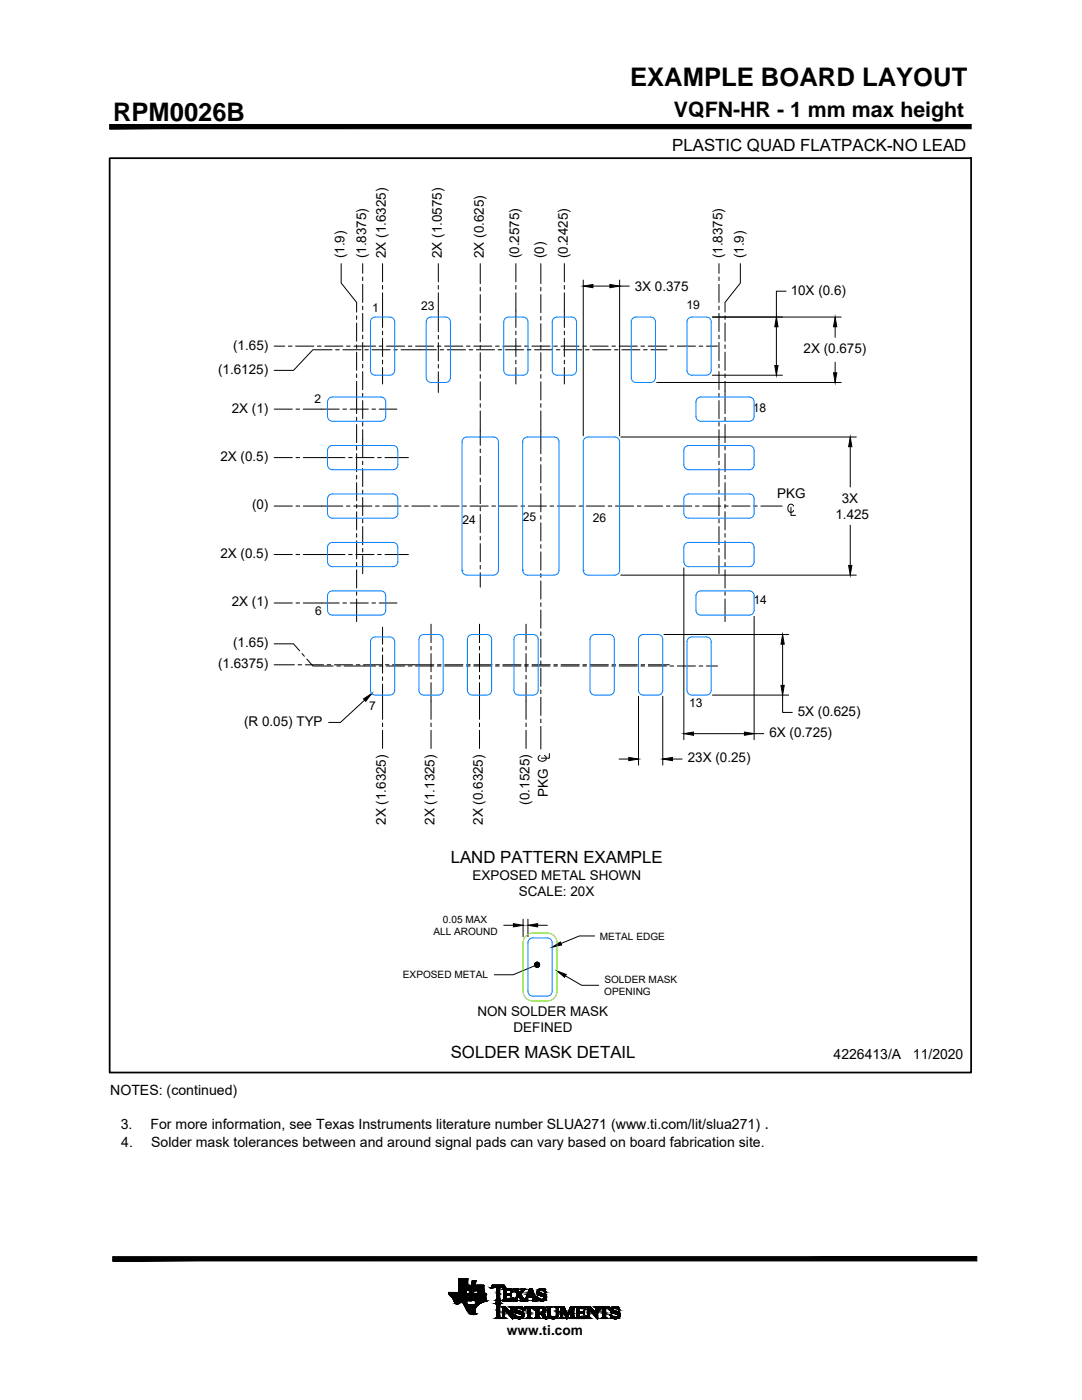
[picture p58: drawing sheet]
<svg xmlns="http://www.w3.org/2000/svg" width="216mm" height="279mm" viewBox="0 0 216 279" stroke-linecap="round" stroke-linejoin="round" font-family="sans-serif">
<defs><g id="words">
<g font-size="5.1">
<text x="125.7" y="17.1">EXAMPLE BOARD LAYOUT</text>
<text x="22.6" y="24.1">RPM0026B</text>
</g>
<text font-size="4.3" x="134.5" y="23.4">VQFN-HR - 1 mm max height</text>
<g font-size="3.4">
<text x="134.1" y="30.1">PLASTIC QUAD FLATPACK-NO LEAD</text>
<text x="89.9" y="172.2">LAND PATTERN EXAMPLE</text>
<text x="89.9" y="211.2">SOLDER MASK DETAIL</text>
</g>
<g font-size="2.8">
<text x="166.3" y="211.4">4226413/A</text>
<text x="182.2" y="211.4">11/2020</text>
<text x="22" y="218.6">NOTES: (continued)</text>
<text x="24.1" y="225.3">3.</text>
<text x="30" y="225.3">For more information, see Texas Instruments literature number SLUA271 (www.ti.com/lit/slua271) .</text>
<text x="24.2" y="228.8">4.</text>
<text x="30.1" y="228.8">Solder mask tolerances between and around signal pads can vary based on board fabrication site.</text>
</g>
<g font-size="2.7">
<text x="68.8" y="51.6" transform="rotate(-90 68.8 51.6)">(1.9)</text>
<text x="73.1" y="51.6" transform="rotate(-90 73.1 51.6)">(1.8375)</text>
<text x="77" y="51.5" transform="rotate(-90 77 51.5)">2X (1.6325)</text>
<text x="88.1" y="51.5" transform="rotate(-90 88.1 51.5)">2X (1.0575)</text>
<text x="96.5" y="51.5" transform="rotate(-90 96.5 51.5)">2X (0.625)</text>
<text x="103.6" y="51.6" transform="rotate(-90 103.6 51.6)">(0.2575)</text>
<text x="108.6" y="51.6" transform="rotate(-90 108.6 51.6)">(0)</text>
<text x="113.3" y="51.6" transform="rotate(-90 113.3 51.6)">(0.2425)</text>
<text x="144.1" y="51.6" transform="rotate(-90 144.1 51.6)">(1.8375)</text>
<text x="148.4" y="51.6" transform="rotate(-90 148.4 51.6)">(1.9)</text>
<text x="126.7" y="58">3X 0.375</text>
<text x="157.8" y="58.8">10X (0.6)</text>
<text x="46.5" y="69.8">(1.65)</text>
<text x="160.3" y="70.5">2X (0.675)</text>
<text x="43.5" y="74.6">(1.6125)</text>
<text x="46.2" y="82.3">2X (1)</text>
<text x="44" y="92">2X (0.5)</text>
<text x="50.3" y="101.7">(0)</text>
<text x="155.1" y="99.3">PKG</text>
<text x="168" y="100.3">3X</text>
<text x="166.7" y="103.5">1.425</text>
<text x="44" y="111.4">2X (0.5)</text>
<text x="46.2" y="121">2X (1)</text>
<text x="46.5" y="129.2">(1.65)</text>
<text x="43.5" y="133.4">(1.6375)</text>
<text x="159.2" y="142.9">5X (0.625)</text>
<text x="48.7" y="144.9">(R 0.05) TYP</text>
<text x="153.5" y="147.1">6X (0.725)</text>
<text x="137.2" y="152.2">23X (0.25)</text>
<text x="105.7" y="160.6" transform="rotate(-90 105.7 160.6)">(0.1525)</text>
<text x="109.3" y="159.1" transform="rotate(-90 109.3 159.1)">PKG</text>
<text x="77" y="164.6" transform="rotate(-90 77 164.6)">2X (1.6325)</text>
<text x="86.7" y="164.6" transform="rotate(-90 86.7 164.6)">2X (1.1325)</text>
<text x="96.4" y="164.6" transform="rotate(-90 96.4 164.6)">2X (0.6325)</text>
<text x="94.3" y="175.6">EXPOSED METAL SHOWN</text>
<text x="103.5" y="178.8">SCALE: 20X</text>
<text x="95.3" y="202.8">NON SOLDER MASK</text>
<text x="102.5" y="206">DEFINED</text>
<text x="101.2" y="266.4">www.ti.com</text>
</g>
<g font-size="2.4">
<text x="74.3" y="62.3">1</text>
<text x="84" y="61.9">23</text>
<text x="137" y="61.6">19</text>
<text x="62.8" y="80.4">2</text>
<text x="150.2" y="82.2">18</text>
<text x="92.3" y="104.5">24</text>
<text x="104.3" y="103.9">25</text>
<text x="118.3" y="104.2">26</text>
<text x="62.9" y="122.8">6</text>
<text x="150.3" y="120.6">14</text>
<text x="73.6" y="141.8">7</text>
<text x="137.5" y="141.1">13</text>
</g>
<g font-size="2">
<text x="88.4" y="184.1">0.05 MAX</text>
<text x="86.5" y="186.6">ALL AROUND</text>
<text x="119.7" y="187.5">METAL EDGE</text>
<text x="80.4" y="195.2">EXPOSED METAL</text>
<text x="120.6" y="196.1">SOLDER MASK</text>
<text x="120.6" y="198.6">OPENING</text>
</g>
</g></defs>
<g fill="#000" stroke="#000" stroke-width=".2">
<path d="M116.4 57.1l1.9-.3v.6zM121.7 56.8l1.9 .3-1.9 .3zM154.6 72.9h.6l-.3 2zM154.9 63.3l.3 1.9h-.6zM166.6 63.3l.4 1.9h-.7zM166.3 74.4h.7l-.4 1.9zM169.7 87.2l.3 1.9h-.7zM169.3 112.8h.7l-.3 2zM72.5 139.5l1.7-1.1-1.2 1.6zM156.2 126.6l.3 2h-.7zM155.8 136.8h.7l-.3 1.9zM125.5 151.2l1.9 .3-1.9 .3z"/>
<path d="M132.2 151.5l2-.3v.6zM136.5 146.4l1.9-.3v.6zM148.5 146.1l2 .3-2 .3zM102.4 184.3l2 .4-2 .3zM105.3 184.7l2-.4v.7zM107.2 192.5l.4-.1zM110.2 189l1.6-1 .3 .6zM111.2 193.8l1.8 .7-.3 .5zM94.6 259.5h2.3zM94.8 259.6h2.1zM94.9 259.6h.1zM95 259.7h1.9z"/>
<path d="M98 257.1h.1zM101.6 258.2h.4zM101.7 258.2h.3zM102.3 259.1h.1zM103.2 258.6h.3zM107.8 258.6h1.2zM108 259.6h.2zM108.2 258.7h.8zM91.1 260.2h.3zM94.4 262.3h.2zM94.4 262.3h.1zM98.9 260.2h1z"/>
<path d="M104.5 261.4h.1zM107.9 261.9h.8zM108.6 263.1h.7zM108.9 263.2h.1zM113.1 263.1h.1zM116.2 261.8h.4zM116.3 261.8h.3zM116.9 262.6h.1zM119.5 261.4h.1z"/>
<path d="M21.9 24.8v.9l171.9-.9zM21.9 25.7l171.9-.9v.9z"/>
<path d="M106.7 192.6l.5-.1zM106.7 192.7l.5-.2zM106.7 192.7l.5-.2z"/>
<path d="M106.7 192.4l.5 .1zM106.7 192.5h.5zM106.7 192.5h.5z"/>
<path d="M106.8 192.8l.4-.3zM106.8 192.8l.4-.3zM106.8 192.9l.4-.4z"/>
<path d="M106.8 192.3l.4 .2zM106.7 192.3l.5 .2zM106.7 192.4l.5 .1z"/>
<path d="M107.2 192.5l-.3 .4zM107.2 192.5l-.2 .5zM107.2 192.5l-.2 .5z"/>
<path d="M106.8 192.2l.4 .3zM106.8 192.2l.4 .3zM106.8 192.2l.4 .3z"/>
<path d="M107.2 192.5l-.1 .5zM107.2 192.5l-.1 .5zM107.2 192.5v.5z"/>
<path d="M107 192.1l.2 .4zM106.9 192.1l.3 .4zM106.9 192.1l.3 .4z"/>
<path d="M107.2 192.5v.5zM107.2 192.5l.1 .5zM107.2 192.5l.1 .5z"/>
<path d="M107.2 192v.5zM107.1 192.1l.1 .4zM107 192.1l.2 .4z"/>
<path d="M107.2 192.5l.2 .5zM107.2 192.5l.3 .4zM107.2 192.5l.3 .4z"/>
<path d="M107.3 192.1l-.1 .4zM107.3 192.1l-.1 .4zM107.2 192v.5z"/>
<path d="M107.2 192.5l.4 .3zM107.2 192.5l.4 .3zM107.2 192.5l.4 .2z"/>
<path d="M107.5 192.2l-.3 .3zM107.4 192.1l-.2 .4zM107.4 192.1l-.2 .4z"/>
<path d="M107.2 192.5l.4 .2zM107.2 192.5l.5 .1zM107.2 192.5l.5 .1z"/>
<path d="M107.2 192.5l.4-.2zM107.2 192.5l.4-.3zM107.2 192.5l.4-.3z"/>
<path d="M107.2 192.5l.5 .1zM107.2 192.5h.5zM107.2 192.5h.5z"/>
<path d="M22.5 250.8v.8l172.4-.8zM22.5 251.6l172.4-.8v.8z"/>
<path d="M90.8 260h.8zM90.8 260h.8z"/>
<path d="M90.8 260h.8zM90.8 260h.8z"/>
<path d="M90.7 259.9h1zM90.7 259.9l.9 .1z"/>
<path d="M90.7 259.9h1zM90.7 259.9h1z"/>
<path d="M90.7 259.9h1zM90.7 259.9h1z"/>
<path d="M90.7 259.9h1.1zM90.7 259.9h1z"/>
<path d="M90.7 259.8h1.1zM90.7 259.8l1.1 .1z"/>
<path d="M90.7 259.8h1.1zM90.7 259.8h1.1z"/>
<path d="M90.7 259.8h1.1zM90.7 259.8h1.1z"/>
<path d="M90.7 259.8h1.2zM90.7 259.8h1.1z"/>
<path d="M90.7 259.8h1.2zM90.7 259.8h1.2z"/>
<path d="M90.7 259.8h1.2zM90.7 259.8h1.2z"/>
<path d="M90.7 259.8h1.3zM90.7 259.8h1.2z"/>
<path d="M90.7 259.8h1.3zM90.7 259.8h1.3z"/>
<path d="M90.7 259.8h1.3zM90.7 259.8h1.3z"/>
<path d="M89.6 258.3h3.3zM89.6 258.3h3.3z"/>
<path d="M89.6 258.3h3.3zM89.6 258.3h3.3z"/>
<path d="M89.6 258.2h3.3zM89.6 258.2l3.3 .1z"/>
<path d="M89.6 258.2h3.3zM89.6 258.2h3.3z"/>
<path d="M89.6 258.2h3.3zM89.6 258.2h3.3z"/>
<path d="M89.6 258.2h3.3zM89.6 258.2h3.3z"/>
<path d="M89.6 258.2h3.3zM89.6 258.2h3.3z"/>
<path d="M89.6 258.2h3.3zM89.6 258.2h3.3z"/>
<path d="M89.6 258.2h3.3zM89.6 258.2h3.3z"/>
<path d="M89.6 258.1h3.4zM89.6 258.1l3.3 .1z"/>
<path d="M89.6 258.1h3.4zM89.6 258.1h3.4z"/>
<path d="M89.6 258.1h3.4zM89.6 258.1h3.4z"/>
<path d="M89.5 258.1h3.5zM89.5 258.1h3.5z"/>
<path d="M89.6 258.1h3.4zM89.6 258.1h3.4z"/>
<path d="M89.5 258h3.5zM89.5 258h3.5z"/>
<path d="M89.5 258h3.5zM89.5 258l3.5 .1z"/>
<path d="M89.5 257.9h3.5zM89.5 257.9l3.5 .1z"/>
<path d="M91.6 257.9h1.4zM91.6 257.9h1.4z"/>
<path d="M91.6 257.9h1.4zM91.6 257.9h1.4z"/>
<path d="M91.6 257.9h1.4zM91.6 257.9h1.4z"/>
<path d="M91.6 257.9h1.4zM91.6 257.9h1.4z"/>
<path d="M91.6 257.9h1.4zM91.6 257.9h1.4z"/>
<path d="M91.6 257.9h1.4zM91.6 257.9h1.4z"/>
<path d="M91.6 257.9h1.4zM91.6 257.9h1.4z"/>
<path d="M91.6 257.9h1.4zM91.6 257.9h1.4z"/>
<path d="M91.6 257.9h1.4zM91.6 257.9h1.4z"/>
<path d="M91.6 257.8h1.4zM91.6 257.8l1.4 .1z"/>
<path d="M91.6 257.8h1.4zM91.6 257.8h1.4z"/>
<path d="M91.6 257.8h1.4zM91.6 257.8h1.4z"/>
<path d="M91.6 257.8h1.4zM91.6 257.8h1.4z"/>
<path d="M91.6 257.7h1.4zM91.6 257.7l1.4 .1z"/>
<path d="M91.6 257.7h1.4zM91.6 257.7h1.4z"/>
<path d="M91.6 257.7h1.4zM91.6 257.7h1.4z"/>
<path d="M91.6 257.6h1.5zM91.6 257.6l1.4 .1z"/>
<path d="M91.6 257.6h1.5zM91.6 257.6h1.5z"/>
<path d="M91.6 257.6h1.5zM91.6 257.6h1.5z"/>
<path d="M91.6 257.6h1.5zM91.6 257.6h1.5z"/>
<path d="M91.6 257.5h1.5zM91.6 257.5h1.5z"/>
<path d="M91.6 257.5h1.5zM91.6 257.5l1.5 .1z"/>
<path d="M91.6 257.5h1.5zM91.6 257.5h1.5z"/>
<path d="M91.6 257.5h1.5zM91.6 257.5h1.5z"/>
<path d="M91.6 257.5h1.5zM91.6 257.5h1.5z"/>
<path d="M91.6 257.4l1.5 .1zM91.6 257.4l1.5 .1z"/>
<path d="M91.6 257.5h1.5zM91.6 257.5h1.5z"/>
<path d="M91.6 257.4h1.5zM91.6 257.4h1.5z"/>
<path d="M91.6 257.4h1.5zM91.6 257.4h1.5z"/>
<path d="M91.6 257.4h1.5zM91.6 257.4h1.5z"/>
<path d="M92.4 260h.7zM92.4 260h.7z"/>
<path d="M92.4 260h.7zM92.4 260h.7z"/>
<path d="M92.3 259.9h.8zM92.3 259.9h.8z"/>
<path d="M92.3 259.9h.8zM92.3 259.9l.8 .1z"/>
<path d="M92.3 259.9h.8zM92.3 259.9h.8z"/>
<path d="M92.3 259.9h.8zM92.3 259.9h.8z"/>
<path d="M92.2 259.9h.9zM92.2 259.9h.9z"/>
<path d="M92.2 259.8h.9zM92.2 259.8l.9 .1z"/>
<path d="M92.2 259.8h.9zM92.2 259.8h.9z"/>
<path d="M92.2 259.8h.9zM92.2 259.8h.9z"/>
<path d="M92.1 259.8h1zM92.1 259.8h1z"/>
<path d="M92.1 259.8h1zM92.1 259.8h1z"/>
<path d="M92.1 259.8h1zM92.1 259.8h1z"/>
<path d="M92 259.8h1.1zM92 259.8h1.1z"/>
<path d="M90.6 259.7h2.5zM90.6 259.7l2.5 .1z"/>
<path d="M90.6 259.7h2.5zM90.6 259.7h2.5z"/>
<path d="M90.6 259.6h2.6zM90.6 259.6l2.5 .1z"/>
<path d="M90.6 259.6h2.6zM90.6 259.6h2.6z"/>
<path d="M90.6 259.6h2.6zM90.6 259.6h2.6z"/>
<path d="M90.6 259.5h2.6zM90.6 259.5l2.6 .1z"/>
<path d="M90.5 259.5h2.7zM90.5 259.5h2.7z"/>
<path d="M90.5 259.5h2.7zM90.5 259.5h2.7z"/>
<path d="M90.5 259.5h2.7zM90.5 259.5h2.7z"/>
<path d="M90.5 259.5h2.7zM90.5 259.5h2.7z"/>
<path d="M90.5 259.5h2.7zM90.5 259.5h2.7z"/>
<path d="M90.5 259.5h2.7zM90.5 259.5h2.7z"/>
<path d="M90.5 259.5h2.7zM90.5 259.5h2.7z"/>
<path d="M90.5 259.5h2.7zM90.5 259.5h2.7z"/>
<path d="M90.5 259.4h2.7zM90.5 259.4l2.7 .1z"/>
<path d="M90.5 259.4h2.7zM90.5 259.4h2.7z"/>
<path d="M90.5 259.4h2.7zM90.5 259.4h2.7z"/>
<path d="M90.5 259.4h2.7zM90.5 259.4h2.7z"/>
<path d="M90.5 259.4h2.7zM90.5 259.4h2.7z"/>
<path d="M90.5 259.3h2.7zM90.5 259.3l2.7 .1z"/>
<path d="M90.5 259.3h2.7zM90.5 259.3h2.7z"/>
<path d="M90.5 259.3h2.7zM90.5 259.3h2.7z"/>
<path d="M90.5 259.3h2.7zM90.5 259.3h2.7z"/>
<path d="M90.5 259.3h2.7zM90.5 259.3h2.7z"/>
<path d="M90.4 259.2h2.8zM90.4 259.2l2.8 .1z"/>
<path d="M90.4 259.2h2.8zM90.4 259.2h2.8z"/>
<path d="M90.4 259.2h2.8zM90.4 259.2h2.8z"/>
<path d="M90.4 259.1h2.9zM90.4 259.1h2.9z"/>
<path d="M90.4 259.1h2.9zM90.4 259.1l2.8 .1z"/>
<path d="M90.3 259.1h3zM90.3 259.1h3z"/>
<path d="M90.3 259l3 .1zM90.3 259l3 .1z"/>
<path d="M90.3 259.1h3zM90.3 259.1h3z"/>
<path d="M90.3 259h3zM90.3 259h3z"/>
<path d="M90.2 258.9h3.1zM90.2 258.9l3.1 .1z"/>
<path d="M90.1 258.9h3.2zM90.1 258.9h3.2z"/>
<path d="M90.1 258.9h3.2zM90.1 258.9h3.2z"/>
<path d="M91.6 255.2h1.7zM91.6 255.2h1.7z"/>
<path d="M91.6 255.2h1.7zM91.6 255.2h1.7z"/>
<path d="M91.6 255.2h1.7zM91.6 255.2h1.7z"/>
<path d="M91.6 255.2h1.7zM91.6 255.2h1.7z"/>
<path d="M91.6 255.2h1.7zM91.6 255.2h1.7z"/>
<path d="M91.6 255.2h1.7zM91.6 255.2h1.7z"/>
<path d="M91.6 255.2h1.7zM91.6 255.2h1.7z"/>
<path d="M91.6 255.2h1.7zM91.6 255.2h1.7z"/>
<path d="M91.6 255.2h1.7zM91.6 255.2h1.7z"/>
<path d="M91.6 255.2h1.7zM91.6 255.2h1.7z"/>
<path d="M91.6 255.2l1.7 .1zM91.6 255.2l1.7 .1z"/>
<path d="M91.6 255.3h1.7zM91.6 255.3h1.7z"/>
<path d="M91.6 255.3h1.7zM91.6 255.3h1.7z"/>
<path d="M91.6 255.3h1.7zM91.6 255.3h1.7z"/>
<path d="M91.6 255.3h1.7zM91.6 255.3h1.7z"/>
<path d="M91.6 255.3h1.7zM91.6 255.3h1.7z"/>
<path d="M91.6 255.3h1.7zM91.6 255.3h1.7z"/>
<path d="M91.6 255.3l1.7 .1zM91.6 255.3l1.7 .1z"/>
<path d="M91.6 255.4h1.7zM91.6 255.4h1.7z"/>
<path d="M91.6 255.4h1.7zM91.6 255.4h1.7z"/>
<path d="M91.6 255.4h1.7zM91.6 255.4h1.7z"/>
<path d="M91.6 255.4l1.7 .1zM91.6 255.4l1.7 .1z"/>
<path d="M91.6 255.5h1.7zM91.6 255.5h1.7z"/>
<path d="M91.6 255.5h1.7zM91.6 255.5h1.7z"/>
<path d="M91.6 255.5h1.7zM91.6 255.5h1.7z"/>
<path d="M91.6 255.5h1.7zM91.6 255.5h1.7z"/>
<path d="M91.6 255.5l1.7 .1zM91.6 255.5l1.7 .1z"/>
<path d="M91.6 255.6h1.7zM91.6 255.6h1.7z"/>
<path d="M91.6 255.6l1.7 .1zM91.6 255.6l1.7 .1z"/>
<path d="M91.6 255.7h1.7zM91.6 255.7h1.7z"/>
<path d="M91.6 255.7l1.7 .1zM91.6 255.7l1.7 .1z"/>
<path d="M91.6 255.8h1.7zM91.6 255.8h1.7z"/>
<path d="M91.6 255.8l1.7 .1zM91.6 255.8l1.7 .1z"/>
<path d="M91.6 255.9l1.7 .1zM91.6 255.9l1.7 .1z"/>
<path d="M91.6 256h1.7zM91.6 256h1.7z"/>
<path d="M91.6 256l1.7 .1zM91.6 256l1.7 .1z"/>
<path d="M91.6 256.1l1.7 .1zM91.6 256.1l1.7 .1z"/>
<path d="M91.6 256.2h1.7zM91.6 256.2h1.7z"/>
<path d="M91.6 256.2h1.7zM91.6 256.2h1.7z"/>
<path d="M91.6 256.2l1.7 .1zM91.6 256.2l1.7 .1z"/>
<path d="M91.6 256.3h1.7zM91.6 256.3h1.7z"/>
<path d="M91.6 256.3h1.7zM91.6 256.3h1.7z"/>
<path d="M91.6 256.3l1.7 .1zM91.6 256.3l1.7 .1z"/>
<path d="M91.6 256.4h1.7zM91.6 256.4h1.7z"/>
<path d="M91.6 256.4h1.7zM91.6 256.4h1.7z"/>
<path d="M91.6 256.4l1.7 .1zM91.6 256.4l1.7 .1z"/>
<path d="M91.6 256.5h1.7zM91.6 256.5h1.7z"/>
<path d="M91.6 256.5h1.7zM91.6 256.5h1.7z"/>
<path d="M91.6 256.5h1.7zM91.6 256.5h1.7z"/>
<path d="M91.6 256.5h1.7zM91.6 256.5h1.7z"/>
<path d="M90.1 258.8h3.2zM90.1 258.8l3.2 .1z"/>
<path d="M90 258.8h3.3zM90 258.8h3.3z"/>
<path d="M89.9 258.7h3.4zM89.9 258.7l3.4 .1z"/>
<path d="M89.9 258.6h3.4zM89.9 258.6l3.4 .1z"/>
<path d="M89.9 258.6h3.5zM89.9 258.6h3.4z"/>
<path d="M89.8 258.6h3.6zM89.8 258.6h3.6z"/>
<path d="M89.8 258.5h3.6zM89.8 258.5h3.6z"/>
<path d="M89.8 258.5h3.6zM89.8 258.5l3.6 .1z"/>
<path d="M89.8 258.5h3.6zM89.8 258.5h3.6z"/>
<path d="M89.8 258.5h3.6zM89.8 258.5h3.6z"/>
<path d="M89.7 258.5h3.7zM89.7 258.5h3.7z"/>
<path d="M89.7 258.5h3.7zM89.7 258.5h3.7z"/>
<path d="M89.7 258.4h3.7zM89.7 258.4l3.7 .1z"/>
<path d="M89.7 258.4h3.7zM89.7 258.4h3.7z"/>
<path d="M89.7 258.4h3.7zM89.7 258.4h3.7z"/>
<path d="M89.6 258.3h3.8zM89.6 258.3l3.8 .1zM89.7 258.4h3.7zM89.7 258.4h3.7z"/>
<path d="M89.6 258.3h3.8zM89.6 258.3h3.8z"/>
<path d="M89.6 258.3h3.8zM89.6 258.3h3.8z"/>
<path d="M89.6 258.3h3.8zM89.6 258.3h3.8z"/>
<path d="M89.6 258.3h3.8zM89.6 258.3h3.8z"/>
<path d="M89.6 258.3h3.8zM89.6 258.3h3.8z"/>
<path d="M89.6 258.3h3.8zM89.6 258.3h3.8z"/>
<path d="M89.6 258.3h3.8zM89.6 258.3h3.8z"/>
<path d="M91.6 257.4h2zM91.6 257.4h2z"/>
<path d="M91.6 257.4h2zM91.6 257.4h2z"/>
<path d="M91.6 257.4h2zM91.6 257.4h2z"/>
<path d="M91.6 257.4h2zM91.6 257.4h2z"/>
<path d="M91.6 257.4h2zM91.6 257.4h2z"/>
<path d="M91.6 257.4h2zM91.6 257.4h2z"/>
<path d="M91.6 257.3h2zM91.6 257.3l2 .1z"/>
<path d="M91.6 257.3h2zM91.6 257.3h2z"/>
<path d="M91.6 257.3h2zM91.6 257.3h2z"/>
<path d="M91.6 257.3h2zM91.6 257.3h2z"/>
<path d="M91.6 257.3h2zM91.6 257.3h2z"/>
<path d="M91.6 257.2h2zM91.6 257.2l2 .1z"/>
<path d="M91.6 257.2h2zM91.6 257.2h2z"/>
<path d="M91.6 257.1h2zM91.6 257.1l2 .1z"/>
<path d="M91.6 257.1h2.1zM91.6 257.1h2z"/>
<path d="M91.6 257.1h2.1zM91.6 257.1h2.1z"/>
<path d="M91.6 257h2.1zM91.6 257l2.1 .1z"/>
<path d="M91.6 257h2.1zM91.6 257h2.1z"/>
<path d="M91.6 256.9h2.1zM91.6 256.9l2.1 .1z"/>
<path d="M91.6 256.9h2.1zM91.6 256.9h2.1z"/>
<path d="M91.6 256.8h2.1zM91.6 256.8l2.1 .1z"/>
<path d="M91.6 256.7h2.1zM91.6 256.7l2.1 .1z"/>
<path d="M91.6 256.7h2.1zM91.6 256.7h2.1z"/>
<path d="M91.6 256.7h2.1zM91.6 256.7h2.1z"/>
<path d="M91.6 256.7h2.1zM91.6 256.7h2.1z"/>
<path d="M91.6 256.6h2.1zM91.6 256.6l2.1 .1z"/>
<path d="M91.6 256.6h2.2zM91.6 256.6h2.1z"/>
<path d="M91.6 256.6h2.2zM91.6 256.6h2.2z"/>
<path d="M91.6 256.6h2.2zM91.6 256.6h2.2z"/>
<path d="M91.6 256.5h2.2zM91.6 256.5h2.2z"/>
<path d="M91.6 256.5h2.2zM91.6 256.5l2.2 .1z"/>
<path d="M91.6 256.5h2.2zM91.6 256.5h2.2z"/>
<path d="M91.6 256.5h2.2zM91.6 256.5h2.2z"/>
<path d="M91.6 256.5h2.2zM91.6 256.5h2.2z"/>
<path d="M93.5 259.6h.7zM93.5 259.6h.7z"/>
<path d="M93.5 259.6h.7zM93.5 259.6h.7z"/>
<path d="M93.5 259.5h.7zM93.5 259.5l.7 .1z"/>
<path d="M93.5 259.5h.7zM93.5 259.5h.7z"/>
<path d="M93.5 259.5h.7zM93.5 259.5h.7zM93.5 259.5h.7zM93.5 259.5h.7z"/>
<path d="M93.5 259.5h.7zM93.5 259.5h.7zM93.5 259.5h.7zM93.5 259.5h.7z"/>
<path d="M93.5 259.5h.7zM93.5 259.5h.7zM93.5 259.5h.7zM93.5 259.5h.7z"/>
<path d="M93.5 259.4h.7zM93.5 259.4l.7 .1zM93.5 259.5h.7zM93.5 259.5h.7z"/>
<path d="M93.5 259.4h.7zM93.5 259.4h.7zM93.5 259.4h.7zM93.5 259.4h.7z"/>
<path d="M93.5 259.4h.7zM93.5 259.4h.7zM93.5 259.4h.7zM93.5 259.4h.7z"/>
<path d="M93.5 259.3h.7zM93.5 259.3l.7 .1zM93.5 259.4h.7zM93.5 259.4h.7z"/>
<path d="M93.5 259.3h.7zM93.5 259.3h.7zM93.5 259.3h.7zM93.5 259.3h.7z"/>
<path d="M93.5 259.2h.7zM93.5 259.2l.7 .1zM93.5 259.3h.7zM93.5 259.3h.7z"/>
<path d="M93.6 259.2h.7zM93.6 259.2h.6zM93.5 259.2h.7zM93.5 259.2h.7z"/>
<path d="M93.6 259.1h.7zM93.6 259.1l.7 .1zM93.6 259.2h.7zM93.6 259.2h.7z"/>
<path d="M93.6 259.1h.7zM93.6 259.1h.7zM93.6 259.1h.7zM93.6 259.1h.7z"/>
<path d="M93.6 259h.7zM93.6 259l.7 .1zM93.6 259.1h.7zM93.6 259.1h.7z"/>
<path d="M93.6 259h.7zM93.6 259h.7zM93.6 259h.7zM93.6 259h.7z"/>
<path d="M93.6 258.9l.7 .1v-.1zM93.6 258.9l.7 .1h-.7zM93.6 259h.7zM93.6 259h.7z"/>
<path d="M93.6 258.7l.7 .2v-.2zM93.6 258.7l.7 .2h-.7zM93.6 258.9h.7zM93.6 258.9h.7z"/>
<path d="M93.7 258.6l.6 .1 .1-.1zM93.7 258.6l.6 .1h-.7zM93.6 258.7h.7zM93.6 258.7h.7z"/>
<path d="M93.7 258.5l.7 .1v-.1zM93.7 258.5l.7 .1h-.7zM93.7 258.6h.7zM93.7 258.6h.7z"/>
<path d="M93.7 258.3l.7 .2v-.2zM93.7 258.3l.7 .2h-.7zM93.7 258.5h.7zM93.7 258.5h.7z"/>
<path d="M93.8 258l.6 .3 .1-.3zM93.8 258l.6 .3h-.7zM93.7 258.3h.7zM93.7 258.3h.7z"/>
<path d="M93.8 257.8l.7 .2v-.2zM93.8 257.8l.7 .2h-.7zM93.8 258h.7zM93.8 258h.7z"/>
<path d="M93.9 257.6l.6 .2 .1-.2zM93.9 257.6l.6 .2h-.7zM93.8 257.8h.7zM93.8 257.8h.7z"/>
<path d="M93.9 257.5l.7 .1v-.1zM93.9 257.5l.7 .1h-.7zM93.9 257.6h.7zM93.9 257.6h.7z"/>
<path d="M93.9 257.4l.7 .1v-.1zM93.9 257.4l.7 .1h-.7zM93.9 257.5h.7zM93.9 257.5h.7z"/>
<path d="M93.9 257.2l.7 .2v-.2zM93.9 257.2l.7 .2h-.7zM93.9 257.4h.7zM93.9 257.4h.7z"/>
<path d="M94 257.1l.6 .1 .1-.1zM94 257.1l.6 .1h-.7zM93.9 257.2h.7zM93.9 257.2h.7z"/>
<path d="M94 257.1h.7zM94 257.1h.7zM94 257.1h.7zM94 257.1h.7z"/>
<path d="M94 257h.7zM94 257l.7 .1zM94 257.1h.7zM94 257.1h.7z"/>
<path d="M94 256.9h.7zM94 256.9l.7 .1zM94 257h.7zM94 257h.7z"/>
<path d="M94 256.9h.7zM94 256.9h.7zM94 256.9h.7zM94 256.9h.7z"/>
<path d="M94 256.9h.7zM94 256.9h.7zM94 256.9h.7zM94 256.9h.7z"/>
<path d="M94 256.8h.7zM94 256.8l.7 .1zM94 256.9h.7zM94 256.9h.7z"/>
<path d="M94 256.8h.7zM94 256.8h.7zM94 256.8h.7zM94 256.8h.7z"/>
<path d="M94 256.7h.7zM94 256.7l.7 .1zM94 256.8h.7zM94 256.8h.7z"/>
<path d="M94.1 256.7h.6zM94.1 256.7h.6zM94 256.7h.7zM94 256.7h.7z"/>
<path d="M94.1 256.7h.7zM94.1 256.7h.6zM94.1 256.7h.6zM94.1 256.7h.6z"/>
<path d="M94.1 256.6h.7zM94.1 256.6l.7 .1zM94.1 256.7h.7zM94.1 256.7h.7z"/>
<path d="M94.1 256.6h.7zM94.1 256.6h.7zM94.1 256.6h.7zM94.1 256.6h.7z"/>
<path d="M94.1 256.6h.7zM94.1 256.6h.7zM94.1 256.6h.7zM94.1 256.6h.7z"/>
<path d="M94.1 256.6h.7zM94.1 256.6h.7zM94.1 256.6h.7zM94.1 256.6h.7z"/>
<path d="M94.1 256.5h.7zM94.1 256.5l.7 .1zM94.1 256.6h.7zM94.1 256.6h.7z"/>
<path d="M94.1 256.5h.7zM94.1 256.5h.7zM94.1 256.5h.7zM94.1 256.5h.7z"/>
<path d="M94.1 256.5h.7zM94.1 256.5h.7zM94.1 256.5h.7zM94.1 256.5h.7z"/>
<path d="M94.1 256.5h.7zM94.1 256.5h.7zM94.1 256.5h.7zM94.1 256.5h.7z"/>
<path d="M94.1 256.2h.7zM94.1 256.2h.7zM94.1 256.2h.7zM94.1 256.2h.7z"/>
<path d="M94.1 256.2h.7zM94.1 256.2h.7z"/>
<path d="M94.1 256.2h.7zM94.1 256.2h.7zM94.1 256.2h.7zM94.1 256.2h.7z"/>
<path d="M94.1 256.2h.7zM94.1 256.2h.7zM94.1 256.2h.7zM94.1 256.2h.7z"/>
<path d="M94.1 256.2h.7zM94.1 256.2h.7zM94.1 256.2h.7zM94.1 256.2h.7z"/>
<path d="M94.2 256.2h.6zM94.2 256.2h.6zM94.1 256.2h.7zM94.1 256.2h.7z"/>
<path d="M94.2 256.2h.7zM94.2 256.2h.6zM94.2 256.2h.6zM94.2 256.2h.6z"/>
<path d="M94.2 256.1h.7zM94.2 256.1l.7 .1zM94.2 256.2h.7zM94.2 256.2h.7z"/>
<path d="M94.2 256.1h.7zM94.2 256.1h.7zM94.2 256.1h.7zM94.2 256.1h.7z"/>
<path d="M94.2 256h.7zM94.2 256l.7 .1zM94.2 256.1h.7zM94.2 256.1h.7z"/>
<path d="M94.2 256h.7zM94.2 256h.7zM94.2 256h.7zM94.2 256h.7z"/>
<path d="M94.2 255.9h.7zM94.2 255.9l.7 .1zM94.2 256h.7zM94.2 256h.7z"/>
<path d="M94.2 255.8h.7zM94.2 255.8l.7 .1zM94.2 255.9h.7zM94.2 255.9h.7z"/>
<path d="M94.2 255.8h.7zM94.2 255.8h.7zM94.2 255.8h.7zM94.2 255.8h.7z"/>
<path d="M94.2 255.7h.7zM94.2 255.7l.7 .1zM94.2 255.8h.7zM94.2 255.8h.7z"/>
<path d="M94.3 255.7h.6zM94.3 255.7h.6zM94.2 255.7h.7zM94.2 255.7h.7z"/>
<path d="M94.3 255.6h.7zM94.3 255.6l.6 .1zM94.3 255.7h.6zM94.3 255.7h.6z"/>
<path d="M94.3 255.6h.7zM94.3 255.6h.7zM94.3 255.6h.7zM94.3 255.6h.7z"/>
<path d="M94.3 255.6h.7zM94.3 255.6h.7zM94.3 255.6h.7zM94.3 255.6h.7z"/>
<path d="M94.3 255.6h.7zM94.3 255.6h.7zM94.3 255.6h.7zM94.3 255.6h.7z"/>
<path d="M94.3 255.6h.7zM94.3 255.6h.7zM94.3 255.6h.7zM94.3 255.6h.7z"/>
<path d="M94.3 255.6h.7zM94.3 255.6h.7zM94.3 255.6h.7zM94.3 255.6h.7z"/>
<path d="M94.3 255.6h.7zM94.3 255.6h.7zM94.3 255.6h.7zM94.3 255.6h.7z"/>
<path d="M94.3 255.6h.7zM94.3 255.6h.7zM94.3 255.6h.7zM94.3 255.6h.7z"/>
<path d="M94.9 259.6h.1zM94.9 259.6h.1z"/>
<path d="M95 259.6h1.9zM95 259.6h1.9z"/>
<path d="M94.9 260h1.2zM94.9 260h1.1z"/>
<path d="M94.9 259.9h1.3zM94.9 259.9l1.2 .1z"/>
<path d="M94.9 259.9h1.4zM94.9 259.9h1.3z"/>
<path d="M94.9 259.9h1.4zM94.9 259.9h1.4z"/>
<path d="M94.9 259.9h1.4zM94.9 259.9h1.4z"/>
<path d="M94.9 259.8h1.5zM94.9 259.8l1.4 .1z"/>
<path d="M94.9 259.8h1.5zM94.9 259.8h1.5z"/>
<path d="M94.9 259.8h1.6zM94.9 259.8h1.5z"/>
<path d="M95.1 256.5h1.4zM95.1 256.5h1.4zM95.1 256.5h1.4zM95.1 256.5h1.4z"/>
<path d="M95.1 256.5h1.4zM95.1 256.5h1.4zM95.1 256.5h1.4zM95.1 256.5h1.4z"/>
<path d="M95.1 256.5h1.4zM95.1 256.5h1.4zM95.1 256.5h1.4zM95.1 256.5h1.4z"/>
<path d="M95.1 256.5l1.4 .1zM95.1 256.5l1.4 .1z"/>
<path d="M95.1 256.6h1.4zM95.1 256.6h1.4z"/>
<path d="M95.1 256.6h1.4zM95.1 256.6h1.4zM95.1 256.6h1.4zM95.1 256.6h1.4z"/>
<path d="M95.1 256.6h1.4zM95.1 256.6h1.4zM95.1 256.6h1.4zM95.1 256.6h1.4z"/>
<path d="M95.1 256.6h1.4zM95.1 256.6h1.4zM95.1 256.6h1.4zM95.1 256.6h1.4z"/>
<path d="M95.1 256.6l1.4 .1zM95.1 256.6l1.4 .1z"/>
<path d="M95.1 256.7h1.4zM95.1 256.7h1.4z"/>
<path d="M95.1 256.7h1.4zM95.1 256.7h1.4z"/>
<path d="M95 256.7h1.5zM95 256.7h1.5z"/>
<path d="M95 256.7h1.5zM95 256.7h1.5z"/>
<path d="M95 256.7h1.5zM95 256.7h1.5z"/>
<path d="M95 256.7l1.5 .1zM95 256.7l1.5 .1z"/>
<path d="M95 256.8h1.5zM95 256.8h1.5z"/>
<path d="M95 256.8l1.5 .1zM95 256.8l1.5 .1z"/>
<path d="M95 256.9h1.5zM95 256.9h1.5z"/>
<path d="M95 256.9l1.5 .1zM95 256.9l1.5 .1z"/>
<path d="M95 257h1.5zM95 257h1.5z"/>
<path d="M95 257l1.5 .1zM95 257l1.5 .1z"/>
<path d="M95 257.1h1.5zM95 257.1h1.5z"/>
<path d="M95 257.1h1.5zM95 257.1h1.5z"/>
<path d="M95 257.1h1.5zM95 257.1h1.5z"/>
<path d="M95 257.1l1.5 .1zM95 257.1l1.5 .1z"/>
<path d="M94.9 257.2h1.6zM94.9 257.2h1.6z"/>
<path d="M94.9 257.2h1.6zM94.9 257.2h1.6z"/>
<path d="M94.9 257.2l1.6 .1zM94.9 257.2l1.6 .1z"/>
<path d="M94.9 257.3h1.6zM94.9 257.3h1.6z"/>
<path d="M94.9 257.3h1.6zM94.9 257.3h1.6z"/>
<path d="M94.9 257.3h1.6zM94.9 257.3h1.6z"/>
<path d="M94.9 257.3h1.6zM94.9 257.3h1.6z"/>
<path d="M94.9 257.3h1.6zM94.9 257.3h1.6z"/>
<path d="M94.9 257.3h1.6zM94.9 257.3h1.6z"/>
<path d="M94.9 257.3l1.6 .1zM94.9 257.3l1.6 .1z"/>
<path d="M94.9 257.4h1.6zM94.9 257.4h1.6z"/>
<path d="M94.9 257.4h1.6zM94.9 257.4h1.6z"/>
<path d="M94.9 257.4h1.6zM94.9 257.4h1.6z"/>
<path d="M94.9 257.4h1.6zM94.9 257.4h1.6z"/>
<path d="M94.9 257.4h1.6zM94.9 257.4h1.6z"/>
<path d="M94.9 257.4h1.6zM94.9 257.4h1.6z"/>
<path d="M94.9 257.4h1.6zM94.9 257.4h1.6z"/>
<path d="M94.9 257.4h1.6zM94.9 257.4h1.6z"/>
<path d="M94.9 257.4h1.6zM94.9 257.4h1.6z"/>
<path d="M94.9 257.4h1.6zM94.9 257.4h1.6z"/>
<path d="M94.9 257.4h1.6zM94.9 257.4h1.6z"/>
<path d="M95.4 257.4h1.1zM95.4 257.4h1.1z"/>
<path d="M95.4 257.4h1.1zM95.4 257.4h1.1z"/>
<path d="M95.4 257.4h1.1zM95.4 257.4h1.1z"/>
<path d="M95.4 257.4l1.1 .1zM95.4 257.4l1.1 .1z"/>
<path d="M95.4 257.5h1.1zM95.4 257.5h1.1z"/>
<path d="M95.4 257.5h1.1zM95.4 257.5h1.1z"/>
<path d="M95.4 257.5h1.1zM95.4 257.5h1.1z"/>
<path d="M95.4 257.5h1.1zM95.4 257.5h1.1z"/>
<path d="M95.4 257.5l1.1 .1zM95.4 257.5l1.1 .1z"/>
<path d="M95.4 257.6h1.1zM95.4 257.6h1.1z"/>
<path d="M95.4 257.6h1.1zM95.4 257.6h1.1z"/>
<path d="M94.9 259.8h1.6zM94.9 259.8h1.6z"/>
<path d="M95.4 257.6h1.1zM95.4 257.6h1.1z"/>
<path d="M95.4 257.6l1.1 .1zM95.4 257.6l1.1 .1z"/>
<path d="M95.4 257.7h1.2zM95.4 257.7h1.2z"/>
<path d="M95.4 257.7h1.2zM95.4 257.7h1.2z"/>
<path d="M95.4 257.7l1.2 .1zM95.4 257.7l1.2 .1z"/>
<path d="M95.4 257.8h1.2zM95.4 257.8h1.2z"/>
<path d="M95.3 257.8h1.3zM95.3 257.8h1.3z"/>
<path d="M95 259.8h1.6zM95 259.8h1.6z"/>
<path d="M95 259.8h1.6zM95 259.8h1.5z"/>
<path d="M95.3 257.8h1.3zM95.3 257.8h1.3z"/>
<path d="M95.3 257.8l1.3 .1zM95.3 257.8l1.3 .1z"/>
<path d="M95.3 257.9h1.3zM95.3 257.9h1.3z"/>
<path d="M95.3 257.9h1.3zM95.3 257.9h1.3z"/>
<path d="M95.3 257.9l1.4 .1zM95.3 257.9l1.4 .1z"/>
<path d="M95 259.8h1.6zM95 259.8h1.6z"/>
<path d="M95.3 258h1.4zM95.3 258h1.4z"/>
<path d="M95.3 258h1.4zM95.3 258h1.4z"/>
<path d="M95.3 258l1.4 .1zM95.3 258l1.4 .1z"/>
<path d="M95 259.7h1.7zM95 259.7l1.6 .1z"/>
<path d="M95.3 258.1h1.4zM95.3 258.1h1.4z"/>
<path d="M95.3 258.1h1.5zM95.3 258.1h1.5z"/>
<path d="M95 259.7h1.8zM95 259.7h1.8z"/>
<path d="M95 259.7h1.8zM95 259.7h1.7z"/>
<path d="M95.3 258.1h1.5zM95.3 258.1h1.5z"/>
<path d="M95.3 258.1h1.5zM95.3 258.1h1.5z"/>
<path d="M95.3 258.1h1.5zM95.3 258.1h1.5z"/>
<path d="M95.3 258.1l1.5 .1zM95.3 258.1l1.5 .1z"/>
<path d="M95 259.7h1.8zM95 259.7h1.8z"/>
<path d="M95.3 258.2h1.5zM95.3 258.2h1.5z"/>
<path d="M95.3 258.2h1.5zM95.3 258.2h1.5z"/>
<path d="M95.3 258.2h1.5zM95.3 258.2h1.5z"/>
<path d="M95.3 258.2h1.6zM95.3 258.2h1.6z"/>
<path d="M95 259.7h1.8zM95 259.7h1.8z"/>
<path d="M95.3 258.2h1.6zM95.3 258.2h1.6z"/>
<path d="M95.3 258.2h1.6zM95.3 258.2h1.6z"/>
<path d="M95.3 258.2h1.6zM95.3 258.2h1.6z"/>
<path d="M95 259.7h1.9zM95 259.7h1.8z"/>
<path d="M95.3 258.2h1.6zM95.3 258.2h1.6z"/>
<path d="M95.3 258.2h1.6zM95.3 258.2h1.6z"/>
<path d="M95.3 258.2h1.6zM95.3 258.2h1.6z"/>
<path d="M95 259.7h1.9zM95 259.7h1.9z"/>
<path d="M95.3 258.2h1.6zM95.3 258.2h1.6z"/>
<path d="M95.3 258.2h1.6zM95.3 258.2h1.6z"/>
<path d="M95 259.7h1.9zM95 259.7h1.9z"/>
<path d="M95.3 258.2h1.6zM95.3 258.2h1.6z"/>
<path d="M95.3 258.2h1.6zM95.3 258.2h1.6z"/>
<path d="M95.3 258.2l1.6 .1zM95.3 258.2l1.6 .1z"/>
<path d="M95.3 258.3h1.6zM95.3 258.3h1.6z"/>
<path d="M95.3 258.3h1.6zM95.3 258.3h1.6z"/>
<path d="M95.3 258.3h1.6zM95.3 258.3h1.6z"/>
<path d="M94.7 258.3h2.2zM94.7 258.3h2.2z"/>
<path d="M94.7 258.3h2.2zM94.7 258.3h2.2z"/>
<path d="M94.7 258.3h2.2zM94.7 258.3h2.2z"/>
<path d="M94.7 258.3h2.2zM94.7 258.3h2.2z"/>
<path d="M94.7 258.3h2.2zM94.7 258.3h2.2z"/>
<path d="M94.7 258.3h2.2zM94.7 258.3h2.2z"/>
<path d="M94.7 258.3h2.2zM94.7 258.3h2.2z"/>
<path d="M94.7 258.3h2.2zM94.7 258.3h2.2z"/>
<path d="M94.7 258.3h2.2zM94.7 258.3h2.2z"/>
<path d="M94.7 258.3h2.2zM94.7 258.3h2.2z"/>
<path d="M94.7 258.3h2.2zM94.7 258.3h2.2z"/>
<path d="M94.7 258.3l2.2 .1zM94.7 258.3l2.2 .1z"/>
<path d="M94.7 258.4h2.2zM94.7 258.4h2.2z"/>
<path d="M94.7 258.4h2.2zM94.7 258.4h2.2z"/>
<path d="M94.7 258.4h2.2zM94.7 258.4h2.2z"/>
<path d="M94.7 258.4h2.2zM94.7 258.4h2.2z"/>
<path d="M94.7 258.4h2.2zM94.7 258.4h2.2z"/>
<path d="M94.7 258.4l2.2 .1zM94.7 258.4l2.2 .1z"/>
<path d="M94.7 258.5h2.2zM94.7 258.5h2.2z"/>
<path d="M94.7 258.5h2.2zM94.7 258.5h2.2z"/>
<path d="M94.7 258.5h2.2zM94.7 258.5h2.2z"/>
<path d="M94.7 258.5l2.2 .1zM94.7 258.5l2.2 .1z"/>
<path d="M94.7 258.6h2.2zM94.7 258.6h2.2z"/>
<path d="M94.7 258.6h2.2zM94.7 258.6h2.2z"/>
<path d="M94.7 258.6l2.2 .1zM94.7 258.6l2.2 .1z"/>
<path d="M94.7 258.7l2.2 .1zM94.7 258.7l2.2 .1z"/>
<path d="M94.6 258.8h2.3zM94.6 258.8h2.3z"/>
<path d="M94.6 258.8l2.3 .1v-.1zM94.6 258.8l2.3 .1h-2.3z"/>
<path d="M94.6 258.9h2.3zM94.6 258.9h2.3z"/>
<path d="M94.6 258.9l2.3 .1zM94.6 258.9l2.3 .1z"/>
<path d="M94.6 259h2.3zM94.6 259h2.3z"/>
<path d="M94.6 259h2.3zM94.6 259h2.3z"/>
<path d="M94.6 259l2.3 .1zM94.6 259l2.3 .1z"/>
<path d="M94.6 259.1h2.3zM94.6 259.1h2.3z"/>
<path d="M94.6 259.1h2.3zM94.6 259.1h2.3z"/>
<path d="M94.6 259.1h2.3zM94.6 259.1h2.3z"/>
<path d="M94.6 259.1h2.3zM94.6 259.1h2.3z"/>
<path d="M94.6 259.1h2.3zM94.6 259.1h2.3z"/>
<path d="M94.6 259.1l2.3 .1zM94.6 259.1l2.3 .1z"/>
<path d="M94.6 259.2h2.3zM94.6 259.2h2.3z"/>
<path d="M94.6 259.2h2.3zM94.6 259.2h2.3zM94.6 259.2h2.3zM94.6 259.2h2.3z"/>
<path d="M94.6 259.2h2.3zM94.6 259.2h2.3z"/>
<path d="M94.5 259.2h2.4zM94.5 259.2h2.4z"/>
<path d="M94.5 259.2l2.4 .1zM94.5 259.2l2.4 .1z"/>
<path d="M94.5 259.3h2.4zM94.5 259.3h2.4z"/>
<path d="M94.5 259.3h2.4zM94.5 259.3h2.4z"/>
<path d="M94.5 259.3h2.4zM94.5 259.3h2.4z"/>
<path d="M94.5 259.3h2.4zM94.5 259.3h2.4z"/>
<path d="M94.5 259.3l2.4 .1zM94.5 259.3l2.4 .1z"/>
<path d="M94.5 259.4h2.4zM94.5 259.4h2.4z"/>
<path d="M94.5 259.4h2.4zM94.5 259.4h2.4z"/>
<path d="M94.5 259.4h2.4zM94.5 259.4h2.4z"/>
<path d="M94.5 259.4h2.4zM94.5 259.4h2.4z"/>
<path d="M94.5 259.4l2.4 .1zM94.5 259.4l2.4 .1z"/>
<path d="M94.5 259.5h2.4zM94.5 259.5h2.4z"/>
<path d="M94.5 259.5h2.4zM94.5 259.5h2.4z"/>
<path d="M94.5 259.5h2.4zM94.5 259.5h2.4z"/>
<path d="M94.5 259.5h2.4zM94.5 259.5h2.4z"/>
<path d="M94.5 259.5h2.4zM94.5 259.5h2.4z"/>
<path d="M94.6 259.5h2.3zM94.6 259.5h2.3z"/>
<path d="M94.6 259.5h2.3zM94.6 259.5h2.3zM94.6 259.5h2.3z"/>
<path d="M94.6 259.5h2.3zM94.6 259.5h2.3z"/>
<path d="M94.6 259.5h2.3zM94.6 259.5h2.3z"/>
<path d="M94.6 259.5l2.3 .1zM94.6 259.5l2.3 .1z"/>
<path d="M94.7 259.6h2.2zM94.7 259.6h2.2z"/>
<path d="M94.7 259.6h2.2zM94.7 259.6h2.2z"/>
<path d="M94.7 259.6h2.2zM94.7 259.6h2.2zM94.8 259.6h2.1z"/>
<path d="M94.8 259.6h2.1zM94.8 259.6h2.1z"/>
<path d="M94.8 259.6h2.1zM94.8 259.6h2.1zM94.8 259.6h2.1z"/>
<path d="M95 259.6h1.9zM95 259.6h1.9z"/>
<path d="M95 259.6h1.9zM95 259.6h1.9z"/>
<path d="M95 259.6h1.9zM95 259.6h1.9z"/>
<path d="M95 259.6h1.9zM95 259.6h1.9z"/>
<path d="M95 259.6h1.9zM95 259.6h1.9zM95 259.6h1.9zM95 259.6h1.9z"/>
<path d="M95 259.6h1.9zM95 259.6h1.9z"/>
<path d="M95 259.6h1.9zM95 259.6h1.9z"/>
<path d="M95 259.6h1.9zM95 259.6h1.9z"/>
<path d="M95 259.6h1.9zM95 259.6h1.9zM95 259.6h1.9zM95 259.6h1.9z"/>
<path d="M95 259.6l1.9 .1zM95 259.6l1.9 .1z"/>
<path d="M95 259.7h1.9zM95 259.7h1.9z"/>
<path d="M95 259.7h1.9zM95 259.7h1.9z"/>
<path d="M95 259.7h1.9zM95 259.7h1.9z"/>
<path d="M95 259.7h1.9zM95 259.7h1.9zM95 259.7h1.9z"/>
<path d="M95 259.7h1.9zM95 259.7h1.9z"/>
<path d="M98 257.1h.1zM98 257.1h.1z"/>
<path d="M98 257h.1zM98 257l.1 .1z"/>
<path d="M98 257h.1zM98 257h.1z"/>
<path d="M98 257h.2zM98 257h.1z"/>
<path d="M98 257h.2zM98 257h.2z"/>
<path d="M98 257h.2zM98 257h.2z"/>
<path d="M98 257h.2zM98 257h.2z"/>
<path d="M98 256.9h.2zM98 256.9l.2 .1z"/>
<path d="M98 256.9h.3zM98 256.9h.2z"/>
<path d="M98.1 256.9h.2zM98.1 256.9h.2z"/>
<path d="M98.1 256.9h.2zM98.1 256.9h.2z"/>
<path d="M98.1 256.9h.3zM98.1 256.9h.2z"/>
<path d="M98.1 256.9h.3zM98.1 256.9h.3z"/>
<path d="M98.1 256.9h.4zM98.1 256.9h.3z"/>
<path d="M98.1 256.9h.4zM98.1 256.9h.4z"/>
<path d="M98.1 256.9h.5zM98.1 256.9h.4z"/>
<path d="M98.1 256.9h.6zM98.1 256.9h.5z"/>
<path d="M98.1 256.9h.7zM98.1 256.9h.7z"/>
<path d="M98.1 256.9h.7zM98.1 256.9h.6z"/>
<path d="M98.1 256.9h.7zM98.1 256.9h.8z"/>
<path d="M98.1 256.9h.8zM98.1 256.9h.8z"/>
<path d="M98.9 259.5h1zM98.9 259.5h1z"/>
<path d="M98.9 259.5h1zM98.9 259.5h1z"/>
<path d="M98.9 259.5h1zM98.9 259.5h1z"/>
<path d="M98.9 259.5h1zM98.9 259.5h1z"/>
<path d="M98.9 259.6h1zM98.9 259.6h1z"/>
<path d="M98.9 259.6h1zM98.9 259.6h1z"/>
<path d="M99 259.5h.9zM99 259.5h.9z"/>
<path d="M99 259.5h.8zM99 259.5h.8z"/>
<path d="M99 259.5h.8zM99 259.5h.8z"/>
<path d="M99.1 259.4h.7zM99.1 259.4h.7z"/>
<path d="M99.1 259.4h.7zM99.1 259.4h.7z"/>
<path d="M99.1 259.4h.7zM99.1 259.4h.7z"/>
<path d="M99.1 259.4h.6zM99.1 259.4h.6z"/>
<path d="M99.1 259.4h.6zM99.1 259.4h.6z"/>
<path d="M99.1 259.2h.6zM99.1 259.2h.6z"/>
<path d="M99.1 257h.6zM99.1 257h.6zM99.1 257h.6zM99.1 257h.6z"/>
<path d="M99.1 257h.6zM99.1 257h.6zM99.1 257h.6zM99.1 257h.6z"/>
<path d="M99.1 257h.6zM99.1 257h.6zM99.1 257h.6zM99.1 257h.6z"/>
<path d="M99.1 257h.6zM99.1 257h.6zM99.1 257h.6zM99.1 257h.6z"/>
<path d="M99.1 257l.6 .1zM99.1 257l.6 .1zM99.1 257.1h.6zM99.1 257.1h.6z"/>
<path d="M99.1 257.1h.6zM99.1 257.1h.6zM99.1 257.1h.6zM99.1 257.1h.6z"/>
<path d="M99.1 257.1h.6zM99.1 257.1h.6zM99.1 257.1h.6zM99.1 257.1h.6z"/>
<path d="M99.1 257.1h.6zM99.1 257.1h.6zM99.1 257.1h.6zM99.1 257.1h.6z"/>
<path d="M99.1 257.1h.6zM99.1 257.1h.6zM99.1 257.1h.6zM99.1 257.1h.6z"/>
<path d="M99.1 257.1l.6 .1zM99.1 257.1l.6 .1zM99.1 257.2h.6zM99.1 257.2h.6z"/>
<path d="M99.1 257.2h.6zM99.1 257.2h.6zM99.1 257.2h.6zM99.1 257.2h.6z"/>
<path d="M99.1 257.2h.6zM99.1 257.2h.6zM99.1 257.2h.6zM99.1 257.2h.6z"/>
<path d="M99.1 257.2l.6 .1zM99.1 257.2l.6 .1zM99.1 257.3h.6zM99.1 257.3h.6z"/>
<path d="M99.1 257.3l.6 .1zM99.1 257.3l.6 .1zM99.1 257.4h.6zM99.1 257.4h.6z"/>
<path d="M99.1 257.4h.6zM99.1 257.4h.6zM99.1 257.4h.6zM99.1 257.4h.6z"/>
<path d="M99.1 257.4l.6 .1zM99.1 257.4l.6 .1z"/>
<path d="M99.1 257.5h.6zM99.1 257.5h.6z"/>
<path d="M99.1 257.5l.6 .1zM99.1 257.5l.6 .1zM99.1 257.6h.6zM99.1 257.6h.6z"/>
<path d="M99.1 257.6l.6 .1zM99.1 257.6l.6 .1zM99.1 257.7h.6zM99.1 257.7h.6z"/>
<path d="M99.1 257.7l.6 .1zM99.1 257.7l.6 .1zM99.1 257.8h.6zM99.1 257.8h.6z"/>
<path d="M99.1 257.8l.6 .1zM99.1 257.8l.6 .1zM99.1 257.9h.6zM99.1 257.9h.6z"/>
<path d="M99.1 257.9l.6 .2v-.2zM99.1 257.9l.6 .2h-.6zM99.1 258.1h.6zM99.1 258.1h.6z"/>
<path d="M99.1 258.1l.6 .2v-.2zM99.1 258.1l.6 .2h-.6z"/>
<path d="M99.1 258.3h.6zM99.1 258.3h.6z"/>
<path d="M99.1 258.3l.6 .1zM99.1 258.3l.6 .1zM99.1 258.4h.6zM99.1 258.4h.6z"/>
<path d="M99.1 258.4l.6 .1zM99.1 258.4l.6 .1zM99.1 258.5h.6zM99.1 258.5h.6z"/>
<path d="M99.1 258.5l.6 .1zM99.1 258.5l.6 .1zM99.1 258.6h.6zM99.1 258.6h.6z"/>
<path d="M99.1 258.6l.6 .1zM99.1 258.6l.6 .1zM99.1 258.7h.6zM99.1 258.7h.6z"/>
<path d="M99.1 258.7l.6 .1zM99.1 258.7l.6 .1zM99.1 258.8h.6zM99.1 258.8h.6z"/>
<path d="M99.1 258.8l.6 .1zM99.1 258.8l.6 .1zM99.1 258.9h.6zM99.1 258.9h.6z"/>
<path d="M99.1 258.9h.6zM99.1 258.9h.6zM99.1 258.9h.6zM99.1 258.9h.6z"/>
<path d="M99.1 258.9l.6 .1zM99.1 258.9l.6 .1zM99.1 259h.6zM99.1 259h.6z"/>
<path d="M99.1 259h.6zM99.1 259h.6zM99.1 259h.6zM99.1 259h.6z"/>
<path d="M99.1 259l.6 .1zM99.1 259l.6 .1zM99.1 259.1h.6zM99.1 259.1h.6z"/>
<path d="M99.1 259.1h.6zM99.1 259.1h.6zM99.1 259.1h.6zM99.1 259.1h.6z"/>
<path d="M99.1 259.1h.6zM99.1 259.1h.6zM99.1 259.1h.6zM99.1 259.1h.6z"/>
<path d="M99.1 259.1h.6zM99.1 259.1h.6zM99.1 259.1h.6zM99.1 259.1h.6z"/>
<path d="M99.1 259.1l.6 .1zM99.1 259.1l.6 .1zM99.1 259.2h.6zM99.1 259.2h.6z"/>
<path d="M99.1 259.2h.6zM99.1 259.2h.6zM99.1 259.2h.6zM99.1 259.2h.6z"/>
<path d="M99.1 259.2h.6zM99.1 259.2h.6zM99.1 259.2h.6zM99.1 259.2h.6z"/>
<path d="M99.1 259.2h.6zM99.1 259.2h.6zM99.1 259.2h.6zM99.1 259.2h.6z"/>
<path d="M99.1 259.2h.6zM99.1 259.2h.6zM99.1 259.2h.6zM99.1 259.2h.6z"/>
<path d="M99.1 259.2h.6zM99.1 259.2h.6zM99.1 259.2h.6zM99.1 259.2h.6z"/>
<path d="M99.1 259.2h.6zM99.1 259.2h.6z"/>
<path d="M99.1 257h.6zM99.1 257h.6z"/>
<path d="M99.1 259.2l.6 .1zM99.1 259.2l.6 .1z"/>
<path d="M99.1 257h.6zM99.1 257h.6z"/>
<path d="M99.1 259.3h.6zM99.1 259.3h.6z"/>
<path d="M99.1 256.9h.6zM99.1 256.9l.6 .1z"/>
<path d="M99.1 259.3h.6zM99.1 259.3h.6z"/>
<path d="M99.1 256.9h.6zM99.1 256.9h.6z"/>
<path d="M99.1 259.3l.6 .1zM99.1 259.3l.6 .1z"/>
<path d="M99.1 256.9h.6zM99.1 256.9h.6z"/>
<path d="M99.1 256.9h.6zM99.1 256.9h.6z"/>
<path d="M99.1 259.4h.6zM99.1 259.4h.6z"/>
<path d="M99.1 256.9h.6zM99.1 256.9h.6z"/>
<path d="M99.1 259.4h.7zM99.1 259.4h.7z"/>
<path d="M99.1 256.9h.6zM99.1 256.9h.6z"/>
<path d="M99.1 259.4h.7zM99.1 259.4h.7z"/>
<path d="M99.1 256.9h.7zM99.1 256.9h.6z"/>
<path d="M99.1 259.4h.7zM99.1 259.4h.7z"/>
<path d="M99.1 256.9h.7zM99.1 256.9h.7z"/>
<path d="M99.1 259.4l.7 .1zM99 259.5h.8z"/>
<path d="M99 256.9h.8zM99 256.9h.8z"/>
<path d="M99 259.5h.8zM99 259.5h.8z"/>
<path d="M99 256.9h.8zM99 256.9h.8z"/>
<path d="M99 259.5h.9zM99 259.5h.9z"/>
<path d="M99 256.9h.8zM99 256.9h.8z"/>
<path d="M99 256.9h.9zM99 256.9h.8z"/>
<path d="M99 259.5h.9zM98.9 259.5h1z"/>
<path d="M98.9 256.9h1zM98.9 256.9h1z"/>
<path d="M98.9 259.5h1zM98.9 259.5h1z"/>
<path d="M98.9 259.5h1zM98.9 259.5h1z"/>
<path d="M98.9 259.5h1zM98.9 259.5h1z"/>
<path d="M98.9 259.5l1 .1zM98.9 259.5l1 .1z"/>
<path d="M98.9 259.6h1zM98.9 259.6h1z"/>
<path d="M98.9 259.6h1zM98.9 259.6h1z"/>
<path d="M100.5 257.6h.5zM100.5 257.6h.5z"/>
<path d="M100.5 259.2h.5zM100.5 259.2h.5z"/>
<path d="M98.2 256.5h2.4zM98.2 256.5h2.4zM98.2 256.5h2.4zM98.2 256.5h2.4z"/>
<path d="M98.2 256.5h2.5zM98.2 256.5h2.5zM98.2 256.5h2.5zM98.2 256.5h2.5z"/>
<path d="M98.2 256.5h2.5zM98.2 256.5h2.5zM98.2 256.5h2.5zM98.2 256.5h2.5z"/>
<path d="M98.2 256.5l2.5 .1zM98.2 256.5l2.5 .1zM98.2 256.6h2.5zM98.2 256.6h2.5z"/>
<path d="M98.2 256.6h2.5zM98.2 256.6h2.5zM98.2 256.6h2.5zM98.2 256.6h2.5z"/>
<path d="M98.2 256.6h2.5zM98.2 256.6h2.5zM98.2 256.6h2.5zM98.2 256.6h2.5z"/>
<path d="M98.2 256.6h2.5zM98.2 256.6h2.5zM98.2 256.6h2.5zM98.2 256.6h2.5z"/>
<path d="M98.2 256.6l2.5 .1zM98.2 256.6l2.5 .1zM98.1 256.7h2.6zM98.1 256.7h2.6z"/>
<path d="M98.1 256.7h2.6zM98.1 256.7h2.6zM98.1 256.7h2.6zM98.1 256.7h2.6z"/>
<path d="M98.1 256.7l2.6 .1v-.1zM98.1 256.7l2.6 .1h-2.6z"/>
<path d="M98.1 256.8l2.7 .1zM98.1 256.8l2.7 .1z"/>
<path d="M99.9 256.9h.9zM99.9 256.9h.9z"/>
<path d="M100 256.9h.8zM100 256.9h.8z"/>
<path d="M100.1 256.9h.7zM100.1 256.9h.7z"/>
<path d="M100.1 256.9h.7zM100.1 256.9h.7z"/>
<path d="M100.2 256.9h.6zM100.2 256.9h.6z"/>
<path d="M100.3 256.9h.5zM100.3 256.9h.5z"/>
<path d="M100.3 256.9h.5zM100.3 256.9h.5z"/>
<path d="M100.4 256.9h.4zM100.4 256.9h.4z"/>
<path d="M100.5 256.9h.3zM100.5 256.9h.3z"/>
<path d="M100.5 256.9h.3zM100.5 256.9h.3z"/>
<path d="M100.5 256.9h.3zM100.5 256.9h.3z"/>
<path d="M100.6 256.9h.2zM100.6 256.9h.2z"/>
<path d="M100.6 256.9l.2 .1zM100.6 256.9l.2 .1z"/>
<path d="M100.6 257h.2zM100.6 257h.2z"/>
<path d="M100.6 257h.2zM100.6 257h.2zM100.7 257h.1zM100.7 257h.1z"/>
<path d="M100.7 257h.1zM100.7 257h.1z"/>
<path d="M100.7 257h.1zM100.7 257h.1z"/>
<path d="M100.7 257h.1zM100.7 257h.1z"/>
<path d="M100.7 257l.1 .1zM100.7 257l.1 .1z"/>
<path d="M100.7 257.1h.1zM100.7 257.1h.1z"/>
<path d="M100.5 257.7h.5zM100.5 257.7h.5z"/>
<path d="M100.5 257.7h.5zM100.5 257.7h.5z"/>
<path d="M100.5 257.7h.5zM100.5 257.7h.5z"/>
<path d="M100.5 257.7h.5zM100.5 257.7h.5z"/>
<path d="M100.5 257.7h.5zM100.5 257.7h.5z"/>
<path d="M100.5 257.7h.5zM100.5 257.7h.5z"/>
<path d="M100.5 257.7h.5zM100.5 257.7h.5z"/>
<path d="M100.5 257.7h.5zM100.5 257.7h.5z"/>
<path d="M100.5 257.7l.5 .1zM100.5 257.7l.5 .1z"/>
<path d="M100.5 257.8h.5zM100.5 257.8h.5z"/>
<path d="M100.5 257.8h.5zM100.5 257.8h.5z"/>
<path d="M100.5 257.8h.5zM100.5 257.8h.5z"/>
<path d="M100.5 257.8h.5zM100.5 257.8h.5z"/>
<path d="M100.5 257.8l.5 .1zM100.5 257.8l.5 .1z"/>
<path d="M100.5 257.9h.5zM100.5 257.9h.5z"/>
<path d="M100.5 257.9h.5zM100.5 257.9h.5z"/>
<path d="M100.5 257.9h.5zM100.5 257.9h.5z"/>
<path d="M100.5 257.9l.5 .1zM100.5 257.9l.5 .1z"/>
<path d="M100.5 258h.5zM100.5 258h.5z"/>
<path d="M100.5 258l.5 .1zM100.5 258l.5 .1z"/>
<path d="M100.5 258.1h.5zM100.5 258.1h.5z"/>
<path d="M100.5 258.1h.5zM100.5 258.1h.5z"/>
<path d="M100.5 258.1h.5zM100.5 258.1h.5z"/>
<path d="M100.5 258.1h.5zM100.5 258.1h.5z"/>
<path d="M100.5 258.1l.5 .1zM100.5 258.1l.5 .1z"/>
<path d="M100.5 258.2h.5zM100.5 258.2h.5z"/>
<path d="M100.5 258.2h.5zM100.5 258.2h.5z"/>
<path d="M100.5 258.2h.5zM100.5 258.2h.5z"/>
<path d="M100.5 258.2h.5zM100.5 258.2h.5z"/>
<path d="M100.5 258.2h.5zM100.5 258.2h.5z"/>
<path d="M100.5 258.5h.5zM100.5 258.5h.5z"/>
<path d="M100.5 258.5h.5zM100.5 258.5h.5z"/>
<path d="M100.5 258.5h.5zM100.5 258.5h.5z"/>
<path d="M100.5 258.5h.5zM100.5 258.5h.5z"/>
<path d="M100.5 258.5l.5 .1zM100.5 258.5l.5 .1z"/>
<path d="M100.5 258.6h.5zM100.5 258.6h.5z"/>
<path d="M100.5 258.6h.5zM100.5 258.6h.5z"/>
<path d="M100.5 258.6l.5 .1zM100.5 258.6l.5 .1z"/>
<path d="M100.5 258.7h.5zM100.5 258.7h.5z"/>
<path d="M100.5 258.7h.5zM100.5 258.7h.5z"/>
<path d="M100.5 258.7h.5zM100.5 258.7h.5z"/>
<path d="M100.5 258.7l.5 .1zM100.5 258.7l.5 .1z"/>
<path d="M100.5 258.8h.5zM100.5 258.8h.5z"/>
<path d="M100.5 258.8h.5zM100.5 258.8h.5z"/>
<path d="M100.5 258.8l.5 .1zM100.5 258.8l.5 .1z"/>
<path d="M100.5 258.9h.5zM100.5 258.9h.5z"/>
<path d="M100.5 258.9l.5 .1zM100.5 258.9l.5 .1z"/>
<path d="M100.5 259h.5zM100.5 259h.5z"/>
<path d="M100.5 259h.5zM100.5 259h.5z"/>
<path d="M100.5 259h.5zM100.5 259h.5z"/>
<path d="M100.5 259h.5zM100.5 259h.5z"/>
<path d="M100.5 259l.5 .1zM100.5 259l.5 .1z"/>
<path d="M100.5 259.1h.5zM100.5 259.1h.5z"/>
<path d="M100.5 259.1h.5zM100.5 259.1h.5zM100.5 259.1h.5zM100.5 259.1h.5z"/>
<path d="M100.5 259.1h.5zM100.5 259.1h.5z"/>
<path d="M100.5 259.1h.5zM100.5 259.1h.5z"/>
<path d="M100.5 259.1h.5zM100.5 259.1h.5z"/>
<path d="M100.5 259.1l.5 .1zM100.5 259.1l.5 .1z"/>
<path d="M100.5 259.2h.5zM100.5 259.2h.5zM100.5 259.2h.5zM100.5 259.2h.5z"/>
<path d="M100.5 259.2h.5zM100.5 259.2h.5z"/>
<path d="M100.5 259.2h.5zM100.5 259.2h.5z"/>
<path d="M100.5 259.2h.5zM100.5 259.2h.5z"/>
<path d="M100.5 259.2h.5zM100.5 259.2h.5z"/>
<path d="M100.5 259.2h.5zM100.5 259.2h.5z"/>
<path d="M100.5 259.2h.5zM100.5 259.2h.5z"/>
<path d="M100.5 257.6h.5zM100.5 257.6h.5z"/>
<path d="M100.5 257.6h.5zM100.5 257.6h.5z"/>
<path d="M100.5 257.6h.5zM100.5 257.6h.5z"/>
<path d="M100.5 257.6h.5zM100.5 257.6h.5z"/>
<path d="M100.5 257.6l.5 .1zM100.5 257.6l.5 .1z"/>
<path d="M100.5 257.7h.5zM100.5 257.7h.5z"/>
<path d="M100.5 259.2h.5zM100.5 259.2h.5z"/>
<path d="M100.5 259.2h.5zM100.5 259.2h.5z"/>
<path d="M100.5 259.2h.5zM100.5 259.2h.5z"/>
<path d="M100.5 257.6h.5zM100.5 257.6h.5z"/>
<path d="M100.5 259.2h.5zM100.5 259.2h.5z"/>
<path d="M100.5 257.6h.5zM100.5 257.6h.5z"/>
<path d="M100.5 259.2h.5zM100.5 259.2h.5z"/>
<path d="M100.5 259.2l.5 .1zM100.5 259.2l.5 .1z"/>
<path d="M100.5 257.6h.5zM100.5 257.6h.5z"/>
<path d="M100.5 259.3h.6zM100.5 259.3h.6z"/>
<path d="M100.5 257.6h.5zM100.5 257.6h.5z"/>
<path d="M100.5 257.6h.6zM100.5 257.6h.5z"/>
<path d="M100.5 259.3h.6zM100.5 259.3h.6z"/>
<path d="M100.5 259.3h.6zM100.5 259.3h.6z"/>
<path d="M100.5 257.6h.6zM100.5 257.6h.6z"/>
<path d="M100.5 259.3h.6zM100.5 259.3h.6z"/>
<path d="M100.5 257.6h.6zM100.5 257.6h.6z"/>
<path d="M100.5 257.6h.6zM100.5 257.6h.6z"/>
<path d="M100.5 257.5h.6zM100.5 257.5l.6 .1z"/>
<path d="M100.5 259.3h.6zM100.5 259.3h.6z"/>
<path d="M100.5 257.5h.6zM100.5 257.5h.6z"/>
<path d="M100.5 259.3h.6zM100.5 259.3h.6z"/>
<path d="M100.5 257.5h.6zM100.5 257.5h.6z"/>
<path d="M100.5 257.5h.6zM100.5 257.5h.6z"/>
<path d="M100.5 259.3h.7zM100.5 259.3h.7z"/>
<path d="M100.5 257.5h.7zM100.5 257.5h.6z"/>
<path d="M100.5 257.5h.7zM100.5 257.5h.7z"/>
<path d="M100.5 257.5h.7zM100.5 257.5h.7z"/>
<path d="M100.5 259.3h.7zM100.5 259.3h.7z"/>
<path d="M101.9 258.1h.1zM101.9 258.1h.1z"/>
<path d="M101.9 258.1h.1zM101.9 258.1h.1z"/>
<path d="M101.9 258.1h.1zM101.9 258.1h.1z"/>
<path d="M101.9 258.1h.1zM101.9 258.1h.1z"/>
<path d="M101.9 258.1h.1zM101.9 258.1h.1z"/>
<path d="M101.9 258.1h.1zM101.9 258.1h.1z"/>
<path d="M101.9 258.1h.1zM101.9 258.1h.1z"/>
<path d="M101.9 258.1l.1 .1zM101.9 258.1l.1 .1z"/>
<path d="M101.9 258.2h.1zM101.9 258.2h.1z"/>
<path d="M101.9 258.2h.1zM101.8 258.2h.2z"/>
<path d="M101.8 258.2h.2zM101.8 258.2h.2z"/>
<path d="M101.8 258.2h.2zM101.8 258.2h.2z"/>
<path d="M101.8 258.2h.2zM101.8 258.2h.2z"/>
<path d="M101.8 258.2h.2zM101.8 258.2h.2z"/>
<path d="M101.8 258.2h.2zM101.7 258.2h.3z"/>
<path d="M101.7 258.2h.3zM101.7 258.2h.3z"/>
<path d="M101.7 258.2h.3zM101.7 258.2h.3zM101.7 258.2h.3z"/>
<path d="M101.7 258.2h.3zM101.6 258.2h.4zM101.6 258.2h.4z"/>
<path d="M101.6 258.2h.4zM101.6 258.2h.4z"/>
<path d="M100.5 258.2h1.5zM100.5 258.2h1.5z"/>
<path d="M100.5 258.2l1.5 .1zM100.5 258.2l1.5 .1z"/>
<path d="M100.5 258.3l1.5 .1zM100.5 258.3l1.5 .1z"/>
<path d="M100.5 258.4h1.5zM100.5 258.4h1.5z"/>
<path d="M100.5 258.4h1.5zM100.5 258.4h1.5z"/>
<path d="M100.5 258.4l1.5 .1zM100.5 258.4l1.5 .1z"/>
<path d="M100.5 258.5h1.5zM100.5 258.5h1.5z"/>
<path d="M101.6 258.5h.4zM101.6 258.5h.4z"/>
<path d="M101.7 258.5h.3zM101.7 258.5h.3z"/>
<path d="M101.7 258.5h.3zM101.7 258.5h.3z"/>
<path d="M101.7 258.5h.3zM101.7 258.5h.3z"/>
<path d="M101.8 258.5h.2zM101.8 258.5h.2z"/>
<path d="M101.8 258.5h.2zM101.8 258.5h.2z"/>
<path d="M101.8 258.5h.2zM101.8 258.5h.2z"/>
<path d="M101.8 258.5h.2zM101.8 258.5h.2z"/>
<path d="M101.8 258.5h.2zM101.8 258.5h.2z"/>
<path d="M101.8 258.5l.2 .1zM101.8 258.5l.2 .1z"/>
<path d="M101.9 258.6h.1zM101.9 258.6h.1z"/>
<path d="M101.9 258.6h.1zM101.9 258.6h.1z"/>
<path d="M101.9 258.6h.1zM101.9 258.6h.1z"/>
<path d="M101.9 258.6h.1zM101.9 258.6h.1z"/>
<path d="M101.9 258.6h.1zM101.9 258.6h.1z"/>
<path d="M101.9 258.6h.1zM101.9 258.6h.1z"/>
<path d="M101.9 258.6h.1zM101.9 258.6h.1z"/>
<path d="M101.9 258.6h.1zM101.9 258.6h.1z"/>
<path d="M101.9 258.6h.1zM101.9 258.6h.1z"/>
<path d="M101.9 258.6l.1 .1zM101.9 258.6l.1 .1z"/>
<path d="M101.9 258.7h.1zM101.9 258.7h.1z"/>
<path d="M100.3 257.3h1.8zM100.3 257.3h1.8z"/>
<path d="M100.3 257.3h1.8zM100.3 257.3h1.8z"/>
<path d="M100.3 257.3h1.8zM100.3 257.3h1.8z"/>
<path d="M100.3 257.3h1.9zM100.3 257.3h1.9z"/>
<path d="M100.4 257.3l1.8 .1zM100.4 257.3l1.8 .1z"/>
<path d="M100.4 257.4h1.8zM100.4 257.4h1.8z"/>
<path d="M100.4 257.4h1.8zM100.4 257.4h1.8z"/>
<path d="M100.4 257.4h1.8zM100.4 257.4h1.8zM100.4 257.4h1.8zM100.4 257.4h1.8z"/>
<path d="M100.4 257.4h1.8zM100.4 257.4h1.8z"/>
<path d="M100.5 257.4h1.7zM100.5 257.4h1.7z"/>
<path d="M100.5 257.4h1.7zM100.5 257.4h1.7z"/>
<path d="M100.5 257.4h1.7zM100.5 257.4h1.7z"/>
<path d="M100.5 257.4h1.7zM100.5 257.4h1.7z"/>
<path d="M100.5 257.4l1.7 .1zM100.5 257.4l1.7 .1z"/>
<path d="M100.5 257.5h1.7zM100.5 257.5h1.7z"/>
<path d="M100.3 259.6h1.9zM100.3 259.6h1.9z"/>
<path d="M100.3 259.6h1.9zM100.3 259.6h1.9z"/>
<path d="M100.5 257.5h1.7zM100.5 257.5h1.7z"/>
<path d="M100.3 259.6h1.9zM100.3 259.6h1.9z"/>
<path d="M100.3 259.6h1.9zM100.3 259.6h1.9z"/>
<path d="M100.3 259.6h1.9zM100.3 259.6h1.9z"/>
<path d="M100.5 257.5h1.7zM100.5 257.5h1.7z"/>
<path d="M100.3 259.6h1.9zM100.3 259.6h1.9z"/>
<path d="M100.5 257.5h1.7zM100.5 257.5h1.7z"/>
<path d="M101.6 257.5h.6zM101.6 257.5h.6z"/>
<path d="M101.7 257.5h.5zM101.7 257.5h.5z"/>
<path d="M100.3 259.5l1.9 .1zM100.3 259.5l1.9 .1z"/>
<path d="M100.3 259.6h1.9zM100.3 259.6h1.9z"/>
<path d="M101.8 257.5h.4zM101.8 257.5h.4z"/>
<path d="M101.8 257.5l.4 .1zM101.8 257.5l.4 .1z"/>
<path d="M100.3 259.5h1.9zM100.3 259.5h1.9z"/>
<path d="M101.9 257.6h.3zM101.9 257.6h.3z"/>
<path d="M100.3 259.5h1.9zM100.3 259.5h1.9z"/>
<path d="M101.9 257.6h.3zM101.9 257.6h.3z"/>
<path d="M100.3 259.5h1.9zM100.3 259.5h1.9z"/>
<path d="M100.3 259.5h1.9zM100.3 259.5h1.9z"/>
<path d="M102 257.6h.2zM102 257.6h.2z"/>
<path d="M100.3 259.5h1.9zM100.3 259.5h1.9z"/>
<path d="M100.4 259.5h1.8zM100.3 259.5h1.9z"/>
<path d="M102 257.6h.2zM102 257.6h.2z"/>
<path d="M102 257.6h.3zM102 257.6h.3z"/>
<path d="M100.4 259.5h1.8zM100.4 259.5h1.8z"/>
<path d="M100.4 259.5h1.9zM100.4 259.5h1.8z"/>
<path d="M100.4 259.5h1.9zM100.4 259.5h1.9z"/>
<path d="M102 257.6l.3 .1zM102 257.6l.3 .1z"/>
<path d="M100.4 259.5h1.9zM100.4 259.5h1.9z"/>
<path d="M100.5 259.4h1.8zM100.4 259.5h1.9z"/>
<path d="M102.1 257.7h.2zM102.1 257.7h.2z"/>
<path d="M102.1 257.7h.2zM102.1 257.7h.2zM102.1 257.7h.2zM102.1 257.7h.2z"/>
<path d="M100.5 259.4h1.8zM100.5 259.4h1.8z"/>
<path d="M100.5 259.4h1.8zM100.5 259.4h1.8z"/>
<path d="M100.5 259.4h1.8zM100.5 259.4h1.8z"/>
<path d="M102.1 257.7h.2zM102.1 257.7h.2z"/>
<path d="M100.5 259.4h1.8zM100.5 259.4h1.8z"/>
<path d="M102.2 257.7h.1zM102.2 257.7h.1z"/>
<path d="M100.5 259.4h1.8zM100.5 259.4h1.8z"/>
<path d="M102.2 257.7h.1zM102.2 257.7h.1z"/>
<path d="M102.2 257.7l.1 .1zM102.2 257.7l.1 .1z"/>
<path d="M102.2 257.8h.1zM102.2 257.8h.1z"/>
<path d="M100.5 259.3h1.8zM100.5 259.3l1.8 .1z"/>
<path d="M102.2 257.8h.1zM102.2 257.8h.1z"/>
<path d="M102.2 257.8h.1zM102.2 257.8h.1z"/>
<path d="M100.5 259.3h1.8zM100.5 259.3h1.8z"/>
<path d="M100.5 259.3h1.8zM100.5 259.3h1.8z"/>
<path d="M101.8 259.3h.5zM101.7 259.3h.6z"/>
<path d="M100.5 259.3h1.8zM100.5 259.3h1.8z"/>
<path d="M101.8 259.3h.5zM101.8 259.3h.5z"/>
<path d="M101.9 259.3h.4zM101.8 259.3h.5z"/>
<path d="M101.9 259.3h.4zM101.9 259.3h.4z"/>
<path d="M101.9 259.3h.4zM101.9 259.3h.4z"/>
<path d="M102 259.3h.3zM101.9 259.3h.4z"/>
<path d="M102 259.3h.3zM102 259.3h.3z"/>
<path d="M102.1 259.2h.2zM102 259.3h.3z"/>
<path d="M102.1 259.2h.2zM102.1 259.2h.2z"/>
<path d="M102.1 259.2h.3zM102.1 259.2h.2z"/>
<path d="M102.1 259.2h.3zM102.1 259.2h.3z"/>
<path d="M102.4 259.5h.8zM102.4 259.5h.8z"/>
<path d="M102.4 259.5h.8zM102.4 259.5h.8z"/>
<path d="M102.4 259.5h.8zM102.4 259.5h.8z"/>
<path d="M102.4 259.5h.8zM102.4 259.5h.8z"/>
<path d="M102.4 259.6h.8zM102.4 259.6h.8z"/>
<path d="M102.4 259.6h.8zM102.4 259.6h.8z"/>
<path d="M102.2 259.2h.2zM102.1 259.2h.3z"/>
<path d="M102.2 259.2h.2zM102.2 259.2h.2z"/>
<path d="M102.2 259.2h.2zM102.2 259.2h.2z"/>
<path d="M102.2 259.1h.2zM102.2 259.2h.2z"/>
<path d="M102.3 259.1h.1zM102.2 259.1h.2z"/>
<path d="M102.3 259.1h.1zM102.3 259.1h.1z"/>
<path d="M102.3 259.1h.1zM102.3 259.1h.1z"/>
<path d="M102.3 259.1h.1zM102.3 259.1h.1z"/>
<path d="M103 258.9h.4zM103 258.9h.4z"/>
<path d="M102.6 259.4h.5zM102.6 259.4h.5z"/>
<path d="M102.6 259.4h.5zM102.6 259.4h.5z"/>
<path d="M102.6 259.4h.5zM102.6 259.4h.5z"/>
<path d="M102.6 259.4h.5zM102.6 259.4h.5z"/>
<path d="M102.6 259.4h.5zM102.6 259.4h.5z"/>
<path d="M102.7 259.3l.4 .1zM102.7 259.3l.4 .1z"/>
<path d="M102.7 259.4h.4zM102.6 259.4h.5z"/>
<path d="M102.6 259.4h.5zM102.6 259.4h.5z"/>
<path d="M102.7 259.3h.4zM102.7 259.3h.4z"/>
<path d="M102.6 259.4h.5zM102.6 259.4h.5z"/>
<path d="M102.6 259.4h.5zM102.6 259.4h.5z"/>
<path d="M102.7 259.3h.4zM102.7 259.3h.4z"/>
<path d="M102.7 259.3h.4zM102.7 259.3h.4z"/>
<path d="M102.6 259.4h.5zM102.6 259.4h.5z"/>
<path d="M102.6 259.4h.5zM102.5 259.4h.6z"/>
<path d="M102.7 259.3h.4zM102.7 259.3h.4z"/>
<path d="M102.7 259.3h.4zM102.7 259.3h.4z"/>
<path d="M102.5 259.4h.6zM102.5 259.4h.6z"/>
<path d="M102.5 259.4l.6 .1zM102.5 259.5h.6z"/>
<path d="M102.7 259.3h.4zM102.7 259.3h.4z"/>
<path d="M102.5 259.5h.6zM102.5 259.5h.6z"/>
<path d="M102.5 259.5h.6zM102.5 259.5h.6z"/>
<path d="M102.8 259.2h.3zM102.8 259.2l.3 .1z"/>
<path d="M102.8 259.2h.3zM102.8 259.2h.3z"/>
<path d="M102.8 259.2h.3zM102.8 259.2h.3z"/>
<path d="M102.8 259.2h.3zM102.8 259.2h.3z"/>
<path d="M102.8 259.2h.3zM102.8 259.2h.3z"/>
<path d="M102.8 259.2h.3zM102.8 259.2h.3z"/>
<path d="M102.8 259.2h.3zM102.8 259.2h.3z"/>
<path d="M102.8 259.2h.3zM102.8 259.2h.3z"/>
<path d="M102.5 259.5h.6zM102.5 259.5h.6z"/>
<path d="M102.8 259.2h.3zM102.8 259.2h.3z"/>
<path d="M102.8 259.2h.3zM102.8 259.2h.3z"/>
<path d="M102.8 259.2h.3zM102.8 259.2h.3z"/>
<path d="M102.8 259.2h.3zM102.8 259.2h.3z"/>
<path d="M102.5 259.5h.7zM102.4 259.5h.8z"/>
<path d="M102.8 259.2h.3zM102.8 259.2h.3z"/>
<path d="M102.8 259.2h.3zM102.8 259.2h.3z"/>
<path d="M102.8 259.2h.3zM102.8 259.2h.3z"/>
<path d="M102.8 259.2h.4zM102.8 259.2h.3z"/>
<path d="M102.4 259.5h.8zM102.4 259.5h.8z"/>
<path d="M102.8 259.2h.4zM102.8 259.2h.4z"/>
<path d="M102.8 259.1h.4zM102.8 259.1l.4 .1zM102.8 259.2h.4zM102.8 259.2h.4z"/>
<path d="M102.8 259.1h.4zM102.8 259.1h.4z"/>
<path d="M102.8 259.1h.4zM102.8 259.1h.4z"/>
<path d="M103.2 258.6h.3zM103.2 258.6h.3z"/>
<path d="M102.4 259.5h.8zM102.4 259.5h.8z"/>
<path d="M102.4 259.5h.8zM102.4 259.5h.8z"/>
<path d="M102.9 259.1h.3zM102.9 259.1h.3z"/>
<path d="M102.9 259.1h.3zM102.9 259.1h.3z"/>
<path d="M102.9 259.1h.3zM102.9 259.1h.3z"/>
<path d="M102.9 259.1h.3zM102.9 259.1h.3z"/>
<path d="M102.4 259.5h.8zM102.4 259.5h.8z"/>
<path d="M102.4 259.5h.8zM102.4 259.5h.8z"/>
<path d="M102.4 259.5h.8zM102.4 259.5h.8z"/>
<path d="M102.4 259.5l.8 .1zM102.4 259.5l.8 .1z"/>
<path d="M102.4 259.6h.8zM102.4 259.6h.8z"/>
<path d="M102.4 259.6h.8zM102.4 259.6h.8z"/>
<path d="M102.9 259h.4zM102.9 259l.3 .1z"/>
<path d="M102.9 259h.4zM102.9 259h.4z"/>
<path d="M103 259h.3zM103 259h.3z"/>
<path d="M103 258.9h.3zM103 258.9l.3 .1z"/>
<path d="M102.6 257.5h.7zM102.6 257.5h.7z"/>
<path d="M102.6 257.5h.7zM102.6 257.5h.7z"/>
<path d="M102.7 257.5h.6zM102.7 257.5h.6z"/>
<path d="M102.7 257.5h.6zM102.7 257.5h.6z"/>
<path d="M102.6 257.4h.7zM102.6 257.4l.7 .1z"/>
<path d="M102.7 257.5h.6zM102.7 257.5h.6z"/>
<path d="M102.7 257.5h.6zM102.7 257.5h.6z"/>
<path d="M102.6 257.4h.7zM102.6 257.4h.7z"/>
<path d="M103 258.9h.3zM103 258.9h.3z"/>
<path d="M102.7 257.5h.6zM102.7 257.5h.6z"/>
<path d="M102.7 257.5l.6 .1zM102.7 257.5l.6 .1zM102.7 257.6h.6zM102.7 257.6h.6z"/>
<path d="M102.6 257.4h.7zM102.6 257.4h.7z"/>
<path d="M102.6 257.4h.7zM102.6 257.4h.7z"/>
<path d="M102.7 257.6h.7zM102.7 257.6h.7zM102.8 257.6h.6zM102.8 257.6h.6z"/>
<path d="M102.6 257.4h.7zM102.6 257.4h.7z"/>
<path d="M102.5 257.4h.9zM102.5 257.4h.8z"/>
<path d="M102.5 257.4h.9zM102.5 257.4h.9z"/>
<path d="M102.8 257.6h.6zM102.8 257.6h.6z"/>
<path d="M102.8 257.6h.6zM102.8 257.6h.6z"/>
<path d="M103 258.9h.4zM103 258.9h.3z"/>
<path d="M102.8 257.6h.6zM102.8 257.6h.6z"/>
<path d="M102.8 257.6h.6zM102.8 257.6h.6zM102.8 257.6h.6zM102.8 257.6h.6z"/>
<path d="M102.5 257.4h.9zM102.5 257.4h.9z"/>
<path d="M102.8 257.6h.6zM102.8 257.6h.6z"/>
<path d="M102.8 257.6h.6zM102.8 257.6h.6z"/>
<path d="M103.1 258.8h.3zM103.1 258.8l.3 .1z"/>
<path d="M102.5 257.4h.9zM102.5 257.4h.9z"/>
<path d="M102.8 257.6l.6 .1zM102.8 257.6l.6 .1z"/>
<path d="M102.8 257.7h.6zM102.8 257.7h.6z"/>
<path d="M102.5 257.4h.9zM102.5 257.4h.9z"/>
<path d="M102.8 257.7h.6zM102.8 257.7h.6z"/>
<path d="M102.8 257.7h.6zM102.8 257.7h.6z"/>
<path d="M103.1 258.8h.3zM103.1 258.8h.3z"/>
<path d="M102.8 257.7h.6zM102.8 257.7h.6z"/>
<path d="M102.5 257.3h.9zM102.5 257.3l.9 .1z"/>
<path d="M102.8 257.7h.6zM102.8 257.7h.6z"/>
<path d="M102.8 257.7h.6zM102.8 257.7h.6z"/>
<path d="M102.4 257.3h1zM102.4 257.3h1z"/>
<path d="M103.1 258.7h.3zM103.1 258.7l.3 .1z"/>
<path d="M103.1 258.7h.3zM103.1 258.7h.3z"/>
<path d="M102.4 257.3h1zM102.4 257.3h1z"/>
<path d="M102.8 257.7h.6zM102.8 257.7h.6z"/>
<path d="M102.8 257.7l.7 .1zM102.8 257.7l.7 .1z"/>
<path d="M103.1 258.7h.4zM103.1 258.7h.3z"/>
<path d="M102.9 257.8h.6zM102.9 257.8h.6z"/>
<path d="M102.9 257.8h.6zM102.9 257.8h.6zM102.9 257.8h.6zM102.9 257.8h.6z"/>
<path d="M103.1 258.7h.4zM103.1 258.7h.4z"/>
<path d="M102.4 257.3h1.1zM102.4 257.3h1z"/>
<path d="M103.2 258.7h.3zM103.2 258.7h.3z"/>
<path d="M103.2 258.7h.3zM103.2 258.7h.3z"/>
<path d="M102.9 257.8l.6 .1zM102.9 257.8l.6 .1z"/>
<path d="M103.2 258.6h.3zM103.2 258.6l.3 .1z"/>
<path d="M102.4 257.3h1.1zM102.4 257.3h1.1z"/>
<path d="M102.4 257.3h1.1zM102.4 257.3h1.1z"/>
<path d="M102.4 257.3h1.1zM102.4 257.3h1.1z"/>
<path d="M102.4 257.3h1.1zM102.4 257.3h1.1z"/>
<path d="M102.4 257.3h1.1zM102.4 257.3h1.1z"/>
<path d="M102.4 257.3h1.1zM102.4 257.3h1.1z"/>
<path d="M102.4 257.3h1.1zM102.4 257.3h1.1z"/>
<path d="M103.2 258.6h.3zM103.2 258.6h.3z"/>
<path d="M103.2 258.6h.3zM103.2 258.6h.3z"/>
<path d="M103.5 258.6h.6zM103.5 258.6h.6z"/>
<path d="M103.2 258.6h.3zM103.2 258.6h.3zM103.2 258.6h.3z"/>
<path d="M102.9 257.9h.6zM102.9 257.9h.6z"/>
<path d="M102.9 257.9h.7zM102.9 257.9h.7z"/>
<path d="M103 257.9h.6zM103 257.9h.6z"/>
<path d="M103 257.9l.6 .1zM103 257.9l.6 .1z"/>
<path d="M103 258h.6zM103 258h.6z"/>
<path d="M103 258h.6zM103 258h.6z"/>
<path d="M103.1 258h.6zM103.1 258h.6z"/>
<path d="M103.1 258l.6 .1zM103.1 258l.6 .1z"/>
<path d="M103.1 258.1h.6zM103.1 258.1h.6z"/>
<path d="M103.1 258.1h.6zM103.1 258.1h.6z"/>
<path d="M103.1 258.1h.6zM103.1 258.1h.6z"/>
<path d="M103.1 258.1h.6zM103.1 258.1h.6z"/>
<path d="M103.1 258.1h.6zM103.1 258.1h.6z"/>
<path d="M103.8 259.5h1.6zM103.8 259.5h1.6z"/>
<path d="M103.8 259.5h1.6zM103.8 259.5h1.6z"/>
<path d="M103.8 259.5h1.6zM103.8 259.5h1.6z"/>
<path d="M103.8 259.5h1.6zM103.8 259.5h1.6z"/>
<path d="M103.8 259.6h1.6zM103.8 259.6h1.6z"/>
<path d="M103.8 259.6h1.6zM103.8 259.6h1.6z"/>
<path d="M103.3 258.3h.6zM103.3 258.3h.6zM103.3 258.3h.6zM103.3 258.3h.6z"/>
<path d="M103.3 258.3h.6zM103.3 258.3h.6z"/>
<path d="M103.3 258.3h.6zM103.3 258.3h.6z"/>
<path d="M103.3 258.3h.6zM103.3 258.3h.6z"/>
<path d="M103.3 258.3h.6zM103.3 258.3h.6z"/>
<path d="M103.3 258.3l.6 .1zM103.3 258.3l.6 .1z"/>
<path d="M103.3 258.3h.6zM103.3 258.3h.6z"/>
<path d="M103.3 258.4h.6zM103.3 258.4h.6z"/>
<path d="M103.3 258.3h.6zM103.3 258.3h.6z"/>
<path d="M103.3 258.4h.6zM103.3 258.4h.6z"/>
<path d="M103.3 258.3h.6zM103.3 258.3h.6z"/>
<path d="M103.3 258.4h.6zM103.3 258.4h.6z"/>
<path d="M103.3 258.3h.6zM103.3 258.3h.6z"/>
<path d="M103.3 258.4h.6zM103.3 258.4h.6z"/>
<path d="M103.3 258.4h.6zM103.3 258.4h.6z"/>
<path d="M103.9 259.2h.6zM103.9 259.2h.6z"/>
<path d="M103.2 258.3h.7zM103.2 258.3h.7z"/>
<path d="M103.3 258.4h.6zM103.3 258.4h.6z"/>
<path d="M103.3 258.4h.6zM103.3 258.4h.6z"/>
<path d="M103.2 258.3h.7zM103.2 258.3h.7z"/>
<path d="M103.3 258.4h.6zM103.3 258.4h.6z"/>
<path d="M103.3 258.4h.6zM103.3 258.4h.6z"/>
<path d="M103.3 258.4h.6zM103.3 258.4h.6z"/>
<path d="M103.3 258.4h.6zM103.3 258.4h.6z"/>
<path d="M103.2 258.3h.7zM103.2 258.3h.7z"/>
<path d="M103.3 258.4h.6zM103.3 258.4h.6zM103.3 258.4h.6zM103.3 258.4h.6z"/>
<path d="M103.9 259.4h.8zM103.9 259.4h.8z"/>
<path d="M103.3 258.4h.6zM103.3 258.4h.6z"/>
<path d="M103.3 258.4h.6zM103.3 258.4h.6z"/>
<path d="M103.3 258.4h.6zM103.3 258.4h.6z"/>
<path d="M103.3 258.4h.7zM103.3 258.4h.7z"/>
<path d="M103.3 258.4h.7zM103.3 258.4h.7z"/>
<path d="M103.2 258.2h.8zM103.2 258.2l.7 .1z"/>
<path d="M103.3 258.4h.7zM103.3 258.4h.7z"/>
<path d="M103.3 258.4l.7 .1zM103.3 258.4l.7 .1z"/>
<path d="M103.2 258.2h.8zM103.2 258.2h.8z"/>
<path d="M103.3 258.5h.7zM103.3 258.5h.7z"/>
<path d="M103.3 258.5h.7zM103.3 258.5h.7z"/>
<path d="M103.3 258.5h.7zM103.3 258.5h.7z"/>
<path d="M103.2 258.2h.8zM103.2 258.2h.8z"/>
<path d="M103.3 258.5h.7zM103.3 258.5h.7z"/>
<path d="M103.2 258.2h.8zM103.2 258.2h.8z"/>
<path d="M103.3 258.5h.7zM103.3 258.5h.7z"/>
<path d="M103.1 258.1h.9zM103.1 258.1l.9 .1z"/>
<path d="M103.2 258.5h.8zM103.2 258.5h.8z"/>
<path d="M103.2 258.5l.9 .1zM103.2 258.5l.9 .1z"/>
<path d="M103.1 258.1h.9zM103.1 258.1h.9z"/>
<path d="M103.1 258.1h.9zM103.1 258.1h.9z"/>
<path d="M103.7 258.1h.3zM103.7 258.1h.3z"/>
<path d="M103.7 258.1h.3zM103.7 258.1h.3z"/>
<path d="M103.7 258.1h.3zM103.7 258.1h.3z"/>
<path d="M103.7 258.1h.4zM103.7 258.1h.3z"/>
<path d="M103.2 258.6h.9zM103.2 258.6h.9z"/>
<path d="M103.7 258.1h.4zM103.7 258.1h.4z"/>
<path d="M103.2 258.6h.9zM103.2 258.6h.9z"/>
<path d="M103.8 258.1h.3zM103.8 258.1h.3z"/>
<path d="M103.5 258.6h.6zM103.5 258.6h.6z"/>
<path d="M103.8 258h.3zM103.8 258l.3 .1z"/>
<path d="M103.5 258.6h.6zM103.5 258.6h.6z"/>
<path d="M103.5 258.6l.6 .1zM103.5 258.6l.6 .1z"/>
<path d="M103.8 258h.3zM103.8 258h.3z"/>
<path d="M103.5 258.7h.6zM103.5 258.7h.6z"/>
<path d="M103.5 258.7h.6zM103.5 258.7h.6z"/>
<path d="M103.5 258.7h.6zM103.5 258.7h.6z"/>
<path d="M103.8 258h.3zM103.8 258h.3z"/>
<path d="M103.5 258.7h.7zM103.5 258.7h.7z"/>
<path d="M103.8 258h.3zM103.8 258h.3z"/>
<path d="M103.6 258.7l.6 .1zM103.6 258.7l.6 .1z"/>
<path d="M103.8 257.9h.4zM103.8 257.9l.3 .1z"/>
<path d="M103.8 257.9h.4zM103.8 257.9h.4z"/>
<path d="M103.6 258.8h.6zM103.6 258.8h.6z"/>
<path d="M103.6 258.8h.6zM103.6 258.8h.6z"/>
<path d="M103.6 258.8h.6zM103.6 258.8h.6z"/>
<path d="M103.9 257.9h.3zM103.9 257.9h.3z"/>
<path d="M103.6 258.8l.7 .1zM103.6 258.8l.7 .1z"/>
<path d="M103.9 257.8h.3zM103.9 257.8l.3 .1z"/>
<path d="M103.7 258.9h.6zM103.7 258.9h.6z"/>
<path d="M103.9 257.8h.4zM103.9 257.8h.3z"/>
<path d="M103.9 257.8h.4zM103.9 257.8h.4z"/>
<path d="M103.7 258.9l.6 .1zM103.7 258.9l.6 .1z"/>
<path d="M104 257.7h.3zM104 257.7l.3 .1z"/>
<path d="M104 257.7h.3zM104 257.7h.3z"/>
<path d="M103.7 259h.6zM103.7 259h.6z"/>
<path d="M104 257.7h.3zM104 257.7h.3z"/>
<path d="M104 257.7h.3zM104 257.7h.3z"/>
<path d="M103.7 259h.7zM103.7 259h.7z"/>
<path d="M104 257.7h.3zM104 257.7h.3z"/>
<path d="M104 257.7h.3zM104 257.7h.3z"/>
<path d="M104 257.7h.4zM104 257.7h.3z"/>
<path d="M104 257.7h.4zM104 257.7h.4z"/>
<path d="M104 257.6h.4zM104 257.6l.4 .1z"/>
<path d="M103.8 259h.6zM103.8 259h.6z"/>
<path d="M103.8 259l.6 .1zM103.8 259l.6 .1z"/>
<path d="M104 257.6h.4zM104 257.6h.4z"/>
<path d="M104 257.6h.4zM104 257.6h.4z"/>
<path d="M104 257.6h.4zM104 257.6h.4z"/>
<path d="M104.1 257.6h.3zM104.1 257.6h.3z"/>
<path d="M104.1 257.6h.3zM104.1 257.6h.3z"/>
<path d="M104.1 257.6h.3zM104.1 257.6h.3z"/>
<path d="M104.1 257.6h.3zM104.1 257.6h.3zM104.1 257.6h.3zM104.1 257.6h.3z"/>
<path d="M103.8 259.1h.6zM103.8 259.1h.6z"/>
<path d="M104.1 257.6h.3zM104.1 257.6h.3z"/>
<path d="M104.1 257.6h.3zM104.1 257.6h.3z"/>
<path d="M103.8 259.1h.6zM103.8 259.1h.6z"/>
<path d="M104.1 257.6h.3zM104.1 257.6h.3z"/>
<path d="M104.1 257.6h.3zM104.1 257.6h.3zM104.1 257.6h.3zM104.1 257.6h.3z"/>
<path d="M104.1 257.6h.3zM104.1 257.6h.3z"/>
<path d="M103.8 259.1h.6zM103.8 259.1h.6z"/>
<path d="M104.1 257.6h.3zM104.1 257.6h.3z"/>
<path d="M104.1 257.6h.3zM104.1 257.6h.3z"/>
<path d="M103.9 259.1h.5zM103.9 259.1h.5z"/>
<path d="M103.9 259.1l.6 .1zM103.9 259.1l.6 .1z"/>
<path d="M104.1 257.5h.3zM104.1 257.5h.3z"/>
<path d="M104.1 257.5h.3zM104.1 257.5l.3 .1z"/>
<path d="M103.9 259.2h.6zM103.9 259.2h.6z"/>
<path d="M104.1 257.5h.4zM104.1 257.5h.3z"/>
<path d="M103.9 259.2h.6zM103.9 259.2h.6z"/>
<path d="M103.9 259.2h.6zM103.9 259.2h.6z"/>
<path d="M104.1 257.5h.4zM104.1 257.5h.4z"/>
<path d="M104.1 257.5h.4zM104.1 257.5h.4z"/>
<path d="M103.9 259.2h.6zM103.9 259.2h.6z"/>
<path d="M103.9 259.2h.6zM103.9 259.2h.6z"/>
<path d="M103.9 259.2h.6zM103.9 259.2h.6z"/>
<path d="M103.9 259.2h.6zM103.9 259.2h.6z"/>
<path d="M103.9 259.2h.6zM103.9 259.2h.6z"/>
<path d="M104.1 257.5h.4zM104.1 257.5h.4z"/>
<path d="M103.9 259.2h.6zM103.9 259.2h.6z"/>
<path d="M103.9 259.2h.6zM103.9 259.2h.6z"/>
<path d="M103.9 259.2h.6zM103.9 259.2h.6z"/>
<path d="M103.9 259.2h.6zM103.9 259.2h.6zM103.9 259.2h.6zM103.9 259.2h.6z"/>
<path d="M104.1 257.5h.4zM104.1 257.5h.4zM104.1 257.5h.4zM104.1 257.5h.4z"/>
<path d="M103.9 259.2h.6zM103.9 259.2h.6z"/>
<path d="M103.9 259.2h.6zM103.9 259.2h.6z"/>
<path d="M104.1 257.5h.4zM104.1 257.5h.4z"/>
<path d="M103.9 259.2h.6zM103.9 259.2h.6z"/>
<path d="M103.9 259.2l.6 .1zM103.9 259.2l.6 .1z"/>
<path d="M103.9 259.3h.6zM103.9 259.3h.6z"/>
<path d="M103.9 259.3h.6zM103.9 259.3h.6z"/>
<path d="M104.1 257.5h.4zM104.1 257.5h.4z"/>
<path d="M103.9 259.3h.7zM103.9 259.3h.7zM104 259.3h.6zM104 259.3h.6z"/>
<path d="M104.1 257.4h.4zM104.1 257.4l.4 .1z"/>
<path d="M104.1 257.4h.4zM104.1 257.4h.4z"/>
<path d="M104 259.3h.6zM104 259.3h.6z"/>
<path d="M104.1 257.4h.5zM104.1 257.4h.4z"/>
<path d="M104.1 257.4h.5zM104.1 257.4h.5z"/>
<path d="M104 259.3h.6zM104 259.3h.6z"/>
<path d="M104 259.3h.6zM104 259.3h.6z"/>
<path d="M104.1 257.4h.5zM104.1 257.4h.5z"/>
<path d="M104.1 257.4h.5zM104.1 257.4h.5z"/>
<path d="M104 259.3l.6 .1zM104 259.3l.6 .1z"/>
<path d="M104 259.4h.6zM104 259.4h.6z"/>
<path d="M104 259.4h.6zM104 259.4h.6z"/>
<path d="M104.1 257.4h.5zM104.1 257.4h.5z"/>
<path d="M104 259.4h.6zM104 259.4h.6z"/>
<path d="M104.1 257.4h.5zM104.1 257.4h.5z"/>
<path d="M104.1 257.4h.5zM104.1 257.4h.5z"/>
<path d="M104 259.4h.6zM104 259.4h.6z"/>
<path d="M104.1 257.4h.5zM104.1 257.4h.5z"/>
<path d="M104 259.4h.7zM104 259.4h.7z"/>
<path d="M104.1 257.4h.6zM104.1 257.4h.5z"/>
<path d="M104 259.4h.7zM104 259.4h.7z"/>
<path d="M104 259.4h.7zM104 259.4h.7z"/>
<path d="M104.1 257.4h.6zM104.1 257.4h.6z"/>
<path d="M104.1 257.4h.6zM104.1 257.4h.6z"/>
<path d="M103.9 259.4h.8zM103.9 259.4h.8z"/>
<path d="M104.7 259.4h.5zM104.7 259.4h.5z"/>
<path d="M104.1 257.4h.6zM104.1 257.4h.6z"/>
<path d="M104 257.3h.7zM104 257.3l.7 .1z"/>
<path d="M104 257.3h.7zM104 257.3h.7z"/>
<path d="M104 257.3h.7zM104 257.3h.7z"/>
<path d="M104 257.3h.8zM104 257.3h.7z"/>
<path d="M104 257.3h.8zM104 257.3h.8z"/>
<path d="M104 257.3h.8zM104 257.3h.8z"/>
<path d="M104 257.3h.8zM104 257.3h.8z"/>
<path d="M104 257.3h.8zM104 257.3h.8z"/>
<path d="M104 257.3h.8zM104 257.3h.8z"/>
<path d="M104 257.3h.8zM104 257.3h.8z"/>
<path d="M104 257.3h.8zM104 257.3h.8z"/>
<path d="M105.1 258.7h.3zM105.1 258.7h.3z"/>
<path d="M104.8 259.3l.4 .1zM104.8 259.3l.4 .1z"/>
<path d="M104.8 259.4h.4zM104.8 259.4h.4z"/>
<path d="M104.8 259.4h.4zM104.8 259.4h.4z"/>
<path d="M104.8 259.3h.4zM104.8 259.3h.4z"/>
<path d="M104.8 259.3h.4zM104.8 259.3h.4z"/>
<path d="M104.8 259.4h.4zM104.8 259.4h.4z"/>
<path d="M104.8 259.4h.4zM104.7 259.4h.5z"/>
<path d="M104.8 259.3h.4zM104.8 259.3h.4z"/>
<path d="M104.8 259.3h.4zM104.8 259.3h.4z"/>
<path d="M104.7 259.4h.5zM104.7 259.4h.5z"/>
<path d="M104.7 259.4h.5zM104.7 259.4h.5z"/>
<path d="M104.7 259.4h.5zM104.7 259.4h.5z"/>
<path d="M104.9 259.2h.3zM104.9 259.2l.3 .1z"/>
<path d="M104.9 259.2h.3zM104.9 259.2h.3z"/>
<path d="M103.9 259.4h1.3zM103.9 259.4h1.3z"/>
<path d="M103.9 259.4l1.3 .1zM103.9 259.5h1.3z"/>
<path d="M104.9 259.2h.3zM104.9 259.2h.3z"/>
<path d="M104.9 259.2h.3zM104.9 259.2h.3z"/>
<path d="M104.9 259.2h.3zM104.9 259.2h.3z"/>
<path d="M103.9 259.5h1.3zM103.9 259.5h1.3z"/>
<path d="M104.9 259.2h.3zM104.9 259.2h.3z"/>
<path d="M104.9 259.2h.3zM104.9 259.2h.3z"/>
<path d="M103.9 259.5h1.3zM103.9 259.5h1.3z"/>
<path d="M104.9 259.2h.3zM104.9 259.2h.3z"/>
<path d="M104.9 259.2h.3zM104.9 259.2h.3z"/>
<path d="M103.9 259.5h1.3zM103.9 259.5h1.3z"/>
<path d="M104.9 259.1h.3zM104.9 259.1h.3z"/>
<path d="M104.9 259.1h.3zM104.9 259.1l.3 .1z"/>
<path d="M103.9 259.5h1.3zM103.9 259.5h1.3z"/>
<path d="M104.9 259.1h.3zM104.9 259.1h.3z"/>
<path d="M104.9 259.1h.3zM104.9 259.1h.3z"/>
<path d="M104.9 259.1h.3zM104.9 259.1h.3z"/>
<path d="M103.9 259.5h1.4zM103.9 259.5h1.4z"/>
<path d="M104.9 259.1h.4zM104.9 259.1h.3z"/>
<path d="M104.9 259.1h.4zM104.9 259.1h.4z"/>
<path d="M103.9 259.5h1.4zM103.9 259.5h1.4z"/>
<path d="M104.9 259.1h.4zM104.9 259.1h.4z"/>
<path d="M105 259.1h.3zM105 259.1h.3z"/>
<path d="M103.9 259.5h1.4zM103.9 259.5h1.4z"/>
<path d="M105 259h.3zM105 259l.3 .1z"/>
<path d="M103.9 259.5h1.4zM103.8 259.5h1.5z"/>
<path d="M105 259h.3zM105 259h.3z"/>
<path d="M105 259h.3zM105 259h.3z"/>
<path d="M105 259h.3zM105 259h.3z"/>
<path d="M105 259h.3zM105 259h.3z"/>
<path d="M105 259h.3zM105 259h.3z"/>
<path d="M105 259h.3zM105 259h.3z"/>
<path d="M103.8 259.5h1.5zM103.8 259.5h1.5z"/>
<path d="M105 258.9h.3zM105 258.9l.3 .1z"/>
<path d="M105 258.9h.3zM105 258.9h.3z"/>
<path d="M105 258.9h.3zM105 258.9h.3z"/>
<path d="M105 258.9h.3zM105 258.9h.3z"/>
<path d="M103.8 259.5h1.5zM103.8 259.5h1.5z"/>
<path d="M103.8 259.5h1.6zM103.8 259.5h1.6z"/>
<path d="M103.8 259.5h1.6zM103.8 259.5h1.6z"/>
<path d="M103.8 259.5h1.6zM103.8 259.5h1.6z"/>
<path d="M103.8 259.5h1.6zM103.8 259.5h1.6z"/>
<path d="M103.8 259.5l1.6 .1zM103.8 259.5l1.6 .1z"/>
<path d="M103.8 259.6h1.6zM103.8 259.6h1.6z"/>
<path d="M103.8 259.6h1.6zM103.8 259.6h1.6z"/>
<path d="M105.1 258.7h.3zM105.1 258.7h.3z"/>
<path d="M105.1 258.7h.3zM105.1 258.7h.3z"/>
<path d="M105.1 258.7h.3zM105.1 258.7h.3z"/>
<path d="M105.1 258.6h.3zM105.1 258.6h.3z"/>
<path d="M105.1 258.6h.3zM105.1 258.6l.3 .1z"/>
<path d="M105.1 258.6h.3zM105.1 258.6h.3z"/>
<path d="M105.1 258.6h.3zM105.1 258.6h.3z"/>
<path d="M105.1 258.6h.3zM105.1 258.6h.3z"/>
<path d="M105.1 258.6h.4zM105.1 258.6h.3z"/>
<path d="M105.2 258.5h.3zM105.2 258.5l.3 .1z"/>
<path d="M105.2 258.5h.3zM105.2 258.5h.3z"/>
<path d="M105.2 258.5h.3zM105.2 258.5h.3z"/>
<path d="M105.2 258.5h.3zM105.2 258.5h.3z"/>
<path d="M105.2 258.4h.3zM105.2 258.4h.3z"/>
<path d="M105.2 258.4h.3zM105.2 258.4l.3 .1z"/>
<path d="M105.2 258.3h.3zM105.2 258.3l.3 .1z"/>
<path d="M105.3 258.3h.3zM105.3 258.3h.2z"/>
<path d="M105.3 258.3h.3zM105.3 258.3h.3z"/>
<path d="M105.3 258.1l.3 .2v-.2zM105.3 258.1l.3 .2h-.3z"/>
<path d="M105.3 258h.4zM105.3 258l.3 .1z"/>
<path d="M105.4 258h.3zM105.4 258h.3z"/>
<path d="M105.4 258h.3zM105.4 258h.3z"/>
<path d="M105.4 257.9h.3zM105.4 257.9l.3 .1z"/>
<path d="M105.4 257.9h.3zM105.4 257.9h.3z"/>
<path d="M105.4 257.9h.3zM105.4 257.9h.3z"/>
<path d="M105.4 257.8h.4zM105.4 257.8l.3 .1z"/>
<path d="M105.5 257.8h.3zM105.5 257.8h.3z"/>
<path d="M105.5 257.8h.3zM105.5 257.8h.3z"/>
<path d="M105.5 257.7h.3zM105.5 257.7l.3 .1z"/>
<path d="M105.5 257.7h.3zM105.5 257.7h.3z"/>
<path d="M105.5 257.7h.3zM105.5 257.7h.3z"/>
<path d="M105.5 257.7h.3zM105.5 257.7h.3z"/>
<path d="M105.5 257.7h.3zM105.5 257.7h.3z"/>
<path d="M105.5 257.7h.3zM105.5 257.7h.3z"/>
<path d="M105.5 257.7h.3zM105.5 257.7h.3z"/>
<path d="M105.5 257.7h.3zM105.5 257.7h.3z"/>
<path d="M105.5 257.7h.3zM105.5 257.7h.3z"/>
<path d="M105.5 257.7h.3zM105.5 257.7h.3z"/>
<path d="M105.7 257.3h.5zM105.7 257.3h.5zM105.7 257.3h.5zM105.7 257.3h.5z"/>
<path d="M105.7 257.3h.5zM105.7 257.3h.5z"/>
<path d="M105.7 257.3h.5zM105.7 257.3h.5z"/>
<path d="M105.7 257.3h.5zM105.7 257.3h.5z"/>
<path d="M105.7 257.3h.5zM105.7 257.3h.5z"/>
<path d="M105.7 257.3h.5zM105.7 257.3h.5z"/>
<path d="M105.7 257.3h.5zM105.7 257.3h.5z"/>
<path d="M105.6 257.3h.6zM105.6 257.3h.6z"/>
<path d="M105.6 257.3h.6zM105.6 257.3h.6z"/>
<path d="M105.6 257.3h.6zM105.6 257.3h.6z"/>
<path d="M105.6 257.3h.6zM105.6 257.3h.6z"/>
<path d="M105.6 257.3h.6zM105.6 257.3h.6z"/>
<path d="M105.6 257.3h.6zM105.6 257.3h.6z"/>
<path d="M105.6 257.3l.6 .1zM105.6 257.3l.6 .1z"/>
<path d="M105.6 257.4h.6zM105.6 257.4h.6z"/>
<path d="M105.6 257.4h.6zM105.6 257.4h.6z"/>
<path d="M106.2 259.5h1zM106.2 259.5h1z"/>
<path d="M106.2 259.5h1zM106.2 259.5h1z"/>
<path d="M106.2 259.5h1zM106.2 259.5h1z"/>
<path d="M106.2 259.5h1zM106.2 259.5h1z"/>
<path d="M106.2 259.6h1zM106.2 259.6h1z"/>
<path d="M106.2 259.6h1zM106.2 259.6h1z"/>
<path d="M105.6 257.4h.6zM105.6 257.4h.6z"/>
<path d="M105.6 257.4h.6zM105.6 257.4h.6z"/>
<path d="M105.6 257.4h.7zM105.6 257.4h.7z"/>
<path d="M105.6 257.4h.7zM105.6 257.4h.7z"/>
<path d="M105.6 257.4l.7 .1zM105.6 257.4l.7 .1z"/>
<path d="M105.6 257.5h.7zM105.6 257.5h.7z"/>
<path d="M105.6 257.5h.7zM105.6 257.5h.7z"/>
<path d="M105.5 257.5l.8 .1zM105.5 257.5l.8 .1z"/>
<path d="M105.5 257.6h.8zM105.5 257.6h.8z"/>
<path d="M105.5 257.6h.8zM105.5 257.6h.8z"/>
<path d="M105.5 257.6h.8zM105.5 257.6h.8z"/>
<path d="M105.5 257.6l.8 .1zM105.5 257.6l.8 .1z"/>
<path d="M105.8 257.7h.5zM105.8 257.7h.5z"/>
<path d="M105.8 257.7h.5zM105.8 257.7h.5z"/>
<path d="M105.8 257.7h.5zM105.8 257.7h.5z"/>
<path d="M105.8 257.7h.5zM105.8 257.7h.5z"/>
<path d="M105.8 257.7h.6zM105.8 257.7h.6z"/>
<path d="M105.8 257.7h.6zM105.8 257.7h.6z"/>
<path d="M105.8 257.7h.6zM105.8 257.7h.6z"/>
<path d="M105.8 257.7h.6zM105.8 257.7h.6z"/>
<path d="M105.8 257.7h.6zM105.8 257.7h.6z"/>
<path d="M105.8 257.7l.6 .1zM105.8 257.7l.6 .1z"/>
<path d="M105.8 257.8h.6zM105.8 257.8h.6z"/>
<path d="M105.9 257.8h.5zM105.9 257.8h.5z"/>
<path d="M105.9 257.8l.5 .1zM105.9 257.8l.5 .1z"/>
<path d="M105.9 257.9h.5zM105.9 257.9h.5z"/>
<path d="M105.9 257.9h.5zM105.9 257.9h.5z"/>
<path d="M105.9 257.9l.6 .1zM105.9 257.9l.6 .1z"/>
<path d="M105.9 258h.6zM105.9 258h.6z"/>
<path d="M105.9 258h.6zM105.9 258h.6z"/>
<path d="M105.9 258l.6 .1zM105.9 258l.6 .1z"/>
<path d="M106 258.1h.5zM106 258.1h.5z"/>
<path d="M106 258.1l.6 .1-.1-.1zM106 258.1l.6 .1h-.6z"/>
<path d="M106 258.2l.6 .1zM106 258.2l.6 .1z"/>
<path d="M106 258.3h.6zM106 258.3h.6z"/>
<path d="M106.1 258.3l.5 .1zM106.1 258.3l.5 .1z"/>
<path d="M106.1 258.4h.5zM106.1 258.4h.5z"/>
<path d="M106.1 258.4l.5 .1zM106.1 258.4l.5 .1z"/>
<path d="M106.1 258.5h.6zM106.1 258.5h.6z"/>
<path d="M106.1 258.5h.6zM106.1 258.5h.6z"/>
<path d="M106.1 258.5h.6zM106.1 258.5h.6z"/>
<path d="M106.1 258.5l.6 .1zM106.1 258.5l.6 .1z"/>
<path d="M106.1 258.6h.6zM106.1 258.6h.6z"/>
<path d="M106.1 258.6h.6zM106.1 258.6h.6z"/>
<path d="M106.2 258.6h.5zM106.2 258.6h.5z"/>
<path d="M106.2 258.6h.5zM106.2 258.6h.5z"/>
<path d="M106.2 258.6l.5 .1zM106.2 258.6l.5 .1z"/>
<path d="M106.2 258.7h.5zM106.2 258.7h.5z"/>
<path d="M106.2 258.7h.5zM106.2 258.7h.5z"/>
<path d="M106.2 258.7h.5zM106.2 258.7h.5z"/>
<path d="M106.2 258.7h.5zM106.2 258.7h.5z"/>
<path d="M106.2 258.7h.5zM106.2 258.7h.5z"/>
<path d="M105.1 258.7h1.6zM105.1 258.7h1.6z"/>
<path d="M105.1 258.7h1.6zM105.1 258.7h1.6z"/>
<path d="M105.1 258.7l1.7 .1zM105.1 258.7l1.7 .1z"/>
<path d="M105.1 258.8h1.7zM105.1 258.8h1.7z"/>
<path d="M105.1 258.8h1.7zM105.1 258.8h1.7z"/>
<path d="M105.1 258.8h1.7zM105.1 258.8h1.7z"/>
<path d="M105 258.8l1.8 .1zM105 258.8l1.8 .1z"/>
<path d="M105 258.9h1.8zM105 258.9h1.8z"/>
<path d="M105 258.9h1.8zM105 258.9h1.8z"/>
<path d="M105 258.9h1.8zM105 258.9h1.8z"/>
<path d="M106.3 258.9h.5zM106.3 258.9h.5z"/>
<path d="M106.3 258.9h.5zM106.3 258.9h.5z"/>
<path d="M106.3 258.9l.5 .1zM106.3 258.9l.5 .1z"/>
<path d="M106.3 259h.5zM106.3 259h.5z"/>
<path d="M106.3 259h.5zM106.3 259h.5z"/>
<path d="M106.3 259h.5zM106.3 259h.5z"/>
<path d="M106.3 259h.5zM106.3 259h.5z"/>
<path d="M106.3 259h.6zM106.3 259h.6z"/>
<path d="M106.3 259h.6zM106.3 259h.6z"/>
<path d="M106.3 259l.6 .1zM106.3 259l.6 .1z"/>
<path d="M106.3 259.1h.6zM106.3 259.1h.6z"/>
<path d="M106.3 259.1h.6zM106.3 259.1h.6z"/>
<path d="M106.3 259.1h.6zM106.3 259.1h.6z"/>
<path d="M106.3 259.1h.6zM106.3 259.1h.6z"/>
<path d="M106.4 259.1l.5 .1zM106.4 259.1l.5 .1z"/>
<path d="M106.4 259.2h.5zM106.4 259.2h.5z"/>
<path d="M106.4 259.2h.5zM106.4 259.2h.5z"/>
<path d="M106.4 259.2h.5zM106.4 259.2h.5z"/>
<path d="M106.4 259.2h.5zM106.4 259.2h.5z"/>
<path d="M106.4 259.2h.5zM106.4 259.2h.5z"/>
<path d="M106.4 259.2h.5zM106.4 259.2h.5z"/>
<path d="M106.4 259.2h.5zM106.4 259.2h.5z"/>
<path d="M106.4 259.2h.5zM106.4 259.2h.5z"/>
<path d="M106.4 259.2h.5zM106.4 259.2h.5z"/>
<path d="M106.4 259.2h.5zM106.4 259.2h.5z"/>
<path d="M106.4 259.2h.5zM106.4 259.2h.5z"/>
<path d="M106.4 259.2h.5zM106.4 259.2h.5z"/>
<path d="M106.4 259.2l.5 .1zM106.4 259.2l.5 .1z"/>
<path d="M106.4 259.3h.6zM106.4 259.3h.6z"/>
<path d="M106.4 259.3h.6zM106.4 259.3h.6z"/>
<path d="M106.4 259.3h.6zM106.4 259.3h.6z"/>
<path d="M106.4 259.3h.6zM106.4 259.3h.6z"/>
<path d="M106.4 259.3h.6zM106.4 259.3h.6z"/>
<path d="M106.4 259.3h.6zM106.4 259.3h.6z"/>
<path d="M106.4 259.3l.6 .1zM106.4 259.3l.6 .1z"/>
<path d="M106.4 259.4h.6zM106.4 259.4h.6z"/>
<path d="M106.4 259.4h.6zM106.4 259.4h.6z"/>
<path d="M106.4 259.4h.6zM106.4 259.4h.6z"/>
<path d="M106.4 259.4h.6zM106.4 259.4h.6z"/>
<path d="M106.4 259.4h.7zM106.4 259.4h.7z"/>
<path d="M106.4 259.4h.7zM106.4 259.4h.7z"/>
<path d="M106.4 259.4h.7zM106.4 259.4h.7z"/>
<path d="M106.4 259.4h.7zM106.4 259.4h.7z"/>
<path d="M106.4 259.4l.7 .1zM106.4 259.4l.7 .1z"/>
<path d="M106.4 259.5h.7zM106.4 259.5h.7z"/>
<path d="M106.4 259.5h.7zM106.4 259.5h.7z"/>
<path d="M106.4 259.5h.7zM106.3 259.5h.8z"/>
<path d="M106.3 259.5h.8zM106.3 259.5h.8z"/>
<path d="M106.3 259.5h.9zM106.3 259.5h.9z"/>
<path d="M106.3 259.5h.9zM106.3 259.5h.9z"/>
<path d="M106.3 259.5h.9zM106.3 259.5h.9z"/>
<path d="M106.3 259.5h.9zM106.3 259.5h.9z"/>
<path d="M106.3 259.5h.9zM106.2 259.5h1z"/>
<path d="M106.2 259.5h1zM106.2 259.5h1z"/>
<path d="M106.2 259.5h1zM106.2 259.5h1z"/>
<path d="M106.2 259.5h1zM106.2 259.5h1z"/>
<path d="M106.2 259.5l1 .1zM106.2 259.5l1 .1z"/>
<path d="M106.2 259.6h1zM106.2 259.6h1z"/>
<path d="M106.2 259.6h1zM106.2 259.6h1z"/>
<path d="M107.1 258.9h.1zM107.1 258.9h.1z"/>
<path d="M107.1 258.9h.1zM107.1 258.9h.1z"/>
<path d="M107.1 258.9h.2zM107.1 258.9h.2z"/>
<path d="M107.1 258.9l.2 .1zM107.1 258.9l.2 .1z"/>
<path d="M107.1 259h.2zM107.1 259h.2z"/>
<path d="M107.1 259h.2zM107.1 259h.2z"/>
<path d="M107.2 259h.1zM107.2 259h.1z"/>
<path d="M107.2 259l.2 .1zM107.2 259l.2 .1z"/>
<path d="M107.2 259.1h.2zM107.2 259.1h.2z"/>
<path d="M107.2 259.1h.2zM107.2 259.1h.2z"/>
<path d="M107.3 259.6h.1zM107.3 259.6h.1z"/>
<path d="M107.3 259.6h.1zM107.3 259.6h.1z"/>
<path d="M107.2 259.1h.3zM107.2 259.1h.3z"/>
<path d="M107.3 259.5h.1zM107.3 259.5l.1 .1z"/>
<path d="M107.3 259.5h.1zM107.3 259.5h.1z"/>
<path d="M107.3 259.5h.1zM107.3 259.5h.1z"/>
<path d="M107.3 259.5h.2zM107.3 259.5h.1z"/>
<path d="M107.3 259.5h.2zM107.3 259.5h.2z"/>
<path d="M107.3 259.5h.2zM107.3 259.5h.2z"/>
<path d="M107.2 259.1h.3zM107.2 259.1h.3z"/>
<path d="M107.3 259.5h.2zM107.3 259.5h.2z"/>
<path d="M107.2 259.1l.4 .1zM107.2 259.1l.4 .1z"/>
<path d="M107.3 259.5h.2zM107.3 259.5h.2z"/>
<path d="M107.3 259.5h.2zM107.3 259.5h.2z"/>
<path d="M107.5 259.5h1.2zM107.5 259.5h1.2z"/>
<path d="M107.2 259.2h.4zM107.2 259.2h.4z"/>
<path d="M107.2 257.8h.4zM107.2 257.8h.4z"/>
<path d="M107.2 257.8h.4zM107.2 257.8h.4z"/>
<path d="M107.2 257.8h.4zM107.2 257.8h.4z"/>
<path d="M107.2 257.8l.4 .1zM107.2 257.8l.4 .1z"/>
<path d="M107.2 257.8h.4zM107.2 257.8h.4z"/>
<path d="M107.2 257.7h.4zM107.2 257.7l.4 .1z"/>
<path d="M107.2 257.9h.4zM107.2 257.9h.4z"/>
<path d="M107.2 257.7h.4zM107.2 257.7h.4z"/>
<path d="M107.2 257.9h.4zM107.2 257.9h.4z"/>
<path d="M107.2 257.9h.4zM107.2 257.9h.4z"/>
<path d="M107.2 257.7h.4zM107.2 257.7h.4z"/>
<path d="M107.2 257.7h.4zM107.2 257.7h.4z"/>
<path d="M107.2 257.9h.4zM107.2 257.9h.4z"/>
<path d="M107.2 257.9h.4zM107.2 257.9h.4z"/>
<path d="M107.2 257.7h.4zM107.2 257.7h.4z"/>
<path d="M107.2 257.9h.4zM107.2 257.9h.4z"/>
<path d="M107.2 259.2h.5zM107.2 259.2h.5z"/>
<path d="M107.2 257.7h.4zM107.2 257.7h.4z"/>
<path d="M107.2 257.9l.5 .1zM107.2 257.9l.5 .1z"/>
<path d="M107.2 257.7h.4zM107.2 257.7h.4z"/>
<path d="M107.2 258h.5zM107.2 258h.5z"/>
<path d="M107.2 257.6h.5zM107.2 257.6l.4 .1z"/>
<path d="M107.2 257.6h.5zM107.2 257.6h.5z"/>
<path d="M107.2 259.2h.5zM107.2 259.2h.5z"/>
<path d="M107.2 258h.5zM107.2 258h.5z"/>
<path d="M107.2 259.2l.5 .1zM107.2 259.2l.5 .1z"/>
<path d="M107.2 258h.5zM107.2 258h.5z"/>
<path d="M107.2 257.6h.5zM107.2 257.6h.5z"/>
<path d="M107.2 257.6h.5zM107.2 257.6h.5z"/>
<path d="M107.2 258h.5zM107.2 258h.5z"/>
<path d="M107.3 257.6h.4zM107.3 257.6h.4z"/>
<path d="M107.2 259.3h.6zM107.2 259.3h.6z"/>
<path d="M107.2 258h.5zM107.2 258h.5z"/>
<path d="M107.3 257.6h.4zM107.3 257.6h.4z"/>
<path d="M107.3 257.6h.4zM107.3 257.6h.4z"/>
<path d="M107.2 258h.6zM107.2 258h.6z"/>
<path d="M107.2 259.3h.6zM107.2 259.3h.6z"/>
<path d="M107.2 258h.6zM107.2 258h.6z"/>
<path d="M107.3 257.6h.5zM107.3 257.6h.4z"/>
<path d="M107.2 258h.6zM107.2 258h.6z"/>
<path d="M107.3 257.5h.5zM107.3 257.5l.5 .1z"/>
<path d="M107.2 258l.6 .1zM107.2 258l.6 .1z"/>
<path d="M107.2 259.3h.7zM107.2 259.3h.7z"/>
<path d="M107.3 257.5h.5zM107.3 257.5h.5z"/>
<path d="M107.2 258.1h.7zM107.2 258.1h.7z"/>
<path d="M107.3 257.5h.5zM107.3 257.5h.5z"/>
<path d="M107.2 259.3h.7zM107.2 259.3h.7z"/>
<path d="M107.2 258.1h.7zM107.2 258.1h.7z"/>
<path d="M107.3 257.5h.6zM107.3 257.5h.5z"/>
<path d="M107.2 259.3h.7zM107.2 259.3h.7z"/>
<path d="M107.2 258.1h.7zM107.2 258.1h.7z"/>
<path d="M107.2 258.1h.7zM107.2 258.1h.7z"/>
<path d="M107.2 258.1h.7zM107.2 258.1h.7z"/>
<path d="M107.2 258.1h.7zM107.2 258.1h.7z"/>
<path d="M107.3 257.5h.6zM107.3 257.5h.6z"/>
<path d="M107.2 258.1h.8zM107.2 258.1h.8z"/>
<path d="M107.2 259.3h.8zM107.2 259.3h.8z"/>
<path d="M107.3 257.5h.7zM107.3 257.5h.6z"/>
<path d="M107.2 258.1h.8zM107.2 258.1h.8z"/>
<path d="M107.2 258.1h.8zM107.2 258.1h.8z"/>
<path d="M107.3 257.5h.7zM107.3 257.5h.7z"/>
<path d="M107.2 258.1h.8zM107.2 258.1h.8z"/>
<path d="M107.2 259.3h.9zM107.2 259.3h.9z"/>
<path d="M107.2 258.1h.9zM107.2 258.1h.9z"/>
<path d="M107.3 257.5h.7zM107.3 257.5h.7z"/>
<path d="M107.2 259.3h.9zM107.2 259.3h.9z"/>
<path d="M107.2 258.1h.9zM107.2 258.1h.9z"/>
<path d="M108 257.2h.1zM107.9 257.2h.2z"/>
<path d="M107.9 257.2h.2zM107.9 257.2h.2z"/>
<path d="M107.9 257.2h.3zM107.9 257.2h.3z"/>
<path d="M107.2 258.1h1zM107.2 258.1h1z"/>
<path d="M107.9 257.2h.3zM107.9 257.2h.3z"/>
<path d="M107.9 257.2h.3zM107.8 257.2h.4z"/>
<path d="M107.8 257.2h.4zM107.8 257.2h.4z"/>
<path d="M107.2 258.1h1zM107.2 258.1h1z"/>
<path d="M107.2 258.1h1zM107.2 258.1h1z"/>
<path d="M108 259.6h.2zM108 259.6h.2z"/>
<path d="M107.8 257.2h.5zM107.8 257.2h.5z"/>
<path d="M107.2 258.1l1.1 .1zM107.2 258.1l1.1 .1z"/>
<path d="M107.8 257.2h.5zM107.8 257.2h.5z"/>
<path d="M107.8 257.2l.5 .1zM107.7 257.3h.6z"/>
<path d="M107.2 258.2h1.1zM107.2 258.2h1.1z"/>
<path d="M107.9 259.6h.4zM107.9 259.6h.3z"/>
<path d="M107.2 258.2h1.1zM107.2 258.2h1.1z"/>
<path d="M107.7 257.3h.6zM107.7 257.3h.6z"/>
<path d="M107.9 259.6h.4zM107.9 259.6h.4z"/>
<path d="M107.2 258.2h1.1zM107.2 258.2h1.1z"/>
<path d="M107.7 257.3h.6zM107.7 257.3h.6z"/>
<path d="M107.2 258.2h1.1zM107.2 258.2h1.1z"/>
<path d="M107.9 259.6h.4zM107.9 259.6h.4z"/>
<path d="M107.7 257.3h.7zM107.6 257.3h.8z"/>
<path d="M107.2 258.2h1.1zM107.2 258.2h1.1z"/>
<path d="M107.2 258.2h1.1zM107.2 258.2h1.1z"/>
<path d="M107.2 258.2h1.2zM107.2 258.2h1.2z"/>
<path d="M107.9 259.6h.5zM107.9 259.6h.4z"/>
<path d="M107.6 257.3h.8zM107.6 257.3h.8z"/>
<path d="M107.6 257.3h.9zM107.6 257.3h.9z"/>
<path d="M107.8 259.6h.6zM107.8 259.6h.6z"/>
<path d="M107.2 258.2h1.2zM107.2 258.2h1.2z"/>
<path d="M107.2 258.2h1.3zM107.2 258.2h1.3z"/>
<path d="M107.8 259.6h.6zM107.8 259.6h.6z"/>
<path d="M107.6 257.3h.9zM107.6 257.3h.9z"/>
<path d="M107.6 257.3h.9zM107.5 257.3h1z"/>
<path d="M107.8 259.6h.7zM107.8 259.6h.6z"/>
<path d="M107.8 259.6h.7zM107.8 259.6h.7z"/>
<path d="M107.5 257.3l1 .1zM107.5 257.4h1z"/>
<path d="M107.3 258.2h1.3zM107.3 258.2h1.3z"/>
<path d="M107.7 259.6h.8zM107.7 259.6h.8z"/>
<path d="M107.5 257.4h1zM107.5 257.4h1z"/>
<path d="M107.7 259.6h.8zM107.7 259.6h.8z"/>
<path d="M107.7 259.6h.9zM107.7 259.6h.8z"/>
<path d="M107.7 259.5h.9zM107.7 259.5l.9 .1z"/>
<path d="M107.3 258.2h1.3zM107.3 258.2h1.3z"/>
<path d="M107.3 258.2l1.4 .1zM107.3 258.2l1.4 .1z"/>
<path d="M107.7 259.5h.9zM107.7 259.5h.9z"/>
<path d="M107.6 259.5h1zM107.6 259.5h1z"/>
<path d="M107.6 259.5h1zM107.6 259.5h1z"/>
<path d="M107.6 259.5h1.1zM107.6 259.5h1z"/>
<path d="M107.3 258.3h1.4zM107.3 258.3h1.4z"/>
<path d="M107.6 259.5h1.1zM107.6 259.5h1.1z"/>
<path d="M107.6 259.5h1.1zM107.6 259.5h1.1z"/>
<path d="M107.3 258.3h1.4zM107.3 258.3h1.4z"/>
<path d="M107.6 259.5h1.1zM107.6 259.5h1.1z"/>
<path d="M107.6 259.5h1.1zM107.6 259.5h1.1z"/>
<path d="M107.3 258.3h1.5zM107.3 258.3h1.5z"/>
<path d="M107.5 259.5h1.2zM107.5 259.5h1.2z"/>
<path d="M108.6 257.3h.1zM108.6 257.3h.1z"/>
<path d="M108.6 257.3h.1zM108.6 257.3h.1z"/>
<path d="M108.6 257.3h.1zM108.6 257.3h.1z"/>
<path d="M108.6 257.3h.1zM108.6 257.3h.1z"/>
<path d="M108.6 257.3h.1zM108.6 257.3h.1z"/>
<path d="M107.5 259.5h1.2zM107.5 259.5h1.2z"/>
<path d="M108.6 257.3h.1zM108.6 257.3h.1z"/>
<path d="M108.6 257.3h.1zM108.6 257.3h.1z"/>
<path d="M108.6 257.3h.1zM108.6 257.3h.1zM108.6 257.3h.1zM108.6 257.3h.1z"/>
<path d="M107.5 259.5h1.2zM107.5 259.5h1.2z"/>
<path d="M108.6 257.3h.1zM108.6 257.3h.1z"/>
<path d="M108.6 257.3h.1zM108.6 257.3h.1z"/>
<path d="M108.6 257.3h.1zM108.6 257.3h.1z"/>
<path d="M108.6 257.3h.2zM108.6 257.3h.2z"/>
<path d="M107.3 259.5h1.4zM107.3 259.5h1.4z"/>
<path d="M108.6 257.3h.2zM108.6 257.3h.2z"/>
<path d="M108.6 257.3l.2 .1zM108.6 257.4h.2z"/>
<path d="M108.6 257.4h.2zM108.5 257.4h.3z"/>
<path d="M107.5 257.4h1.3zM107.4 257.4h1.4z"/>
<path d="M107.3 259.5h1.5zM107.3 259.5h1.4z"/>
<path d="M107.4 257.4h1.4zM107.4 257.4h1.4z"/>
<path d="M107.4 257.4h1.4zM107.4 257.4h1.4z"/>
<path d="M107.3 258.3h1.5zM107.3 258.3h1.5z"/>
<path d="M107.3 258.3l1.5 .1zM107.3 258.3l1.5 .1z"/>
<path d="M107.4 257.4h1.4zM107.4 257.4h1.4z"/>
<path d="M107.4 257.4l1.4 .1zM107.4 257.4l1.4 .1z"/>
<path d="M107.3 257.5h1.5zM107.3 257.5h1.5z"/>
<path d="M107.3 257.5h1.5zM107.3 257.5h1.5z"/>
<path d="M107.3 259.4h1.5zM107.3 259.4l1.5 .1z"/>
<path d="M108 257.5h.8zM108 257.5h.8z"/>
<path d="M108.1 257.5h.7zM108.1 257.5h.7z"/>
<path d="M108.1 257.5h.7zM108.1 257.5h.7z"/>
<path d="M108.2 257.5h.6zM108.2 257.5h.6z"/>
<path d="M108.2 257.5h.6zM108.2 257.5h.6z"/>
<path d="M107.3 259.4h1.5zM107.3 259.4h1.5z"/>
<path d="M108.3 257.5l.5 .1zM108.3 257.5l.5 .1z"/>
<path d="M108.3 257.6h.5zM108.3 257.6h.5z"/>
<path d="M108.3 257.6h.5zM108.3 257.6h.5z"/>
<path d="M108.4 257.6h.4zM108.4 257.6h.4z"/>
<path d="M108.4 257.6h.4zM108.4 257.6h.4z"/>
<path d="M107.3 259.4h1.5zM107.3 259.4h1.5z"/>
<path d="M107.4 258.4h1.4zM107.4 258.4h1.4z"/>
<path d="M108.5 257.6h.3zM108.5 257.6h.3z"/>
<path d="M107.4 258.4h1.5zM107.4 258.4h1.5z"/>
<path d="M108.5 257.6l.3 .1zM108.5 257.6l.3 .1z"/>
<path d="M108.6 257.7h.2zM108.6 257.7h.2z"/>
<path d="M108.6 257.7h.3zM108.6 257.7h.3z"/>
<path d="M107.3 259.4h1.6zM107.3 259.4h1.6z"/>
<path d="M107.3 259.4h1.6zM107.3 259.4h1.5z"/>
<path d="M108.6 257.7h.3zM108.6 257.7h.3z"/>
<path d="M108.6 257.7h.3zM108.6 257.7h.3z"/>
<path d="M108.7 257.7l.2 .1zM108.7 257.7l.2 .1z"/>
<path d="M108.7 257.8h.2zM108.7 257.8h.2z"/>
<path d="M107.4 258.4h1.5zM107.4 258.4h1.5z"/>
<path d="M108.7 257.8h.2zM108.7 257.8h.2z"/>
<path d="M108.7 257.8h.2zM108.7 257.8h.2z"/>
<path d="M107.4 258.4h1.5zM107.4 258.4h1.5z"/>
<path d="M108.7 257.8h.2zM108.7 257.8h.2z"/>
<path d="M107.2 259.4h1.7zM107.2 259.4h1.7z"/>
<path d="M108.8 257.8h.1zM108.8 257.8h.1z"/>
<path d="M108.8 257.8h.1zM108.8 257.8h.1z"/>
<path d="M108.8 257.8h.1zM108.8 257.8h.1z"/>
<path d="M108.8 257.8h.1zM108.8 257.8h.1z"/>
<path d="M108.8 257.8h.1zM108.8 257.8h.1z"/>
<path d="M107.2 259.3h1.7zM107.2 259.3l1.7 .1z"/>
<path d="M107.2 259.3h1.7zM107.2 259.3h1.7z"/>
<path d="M108.2 259.3h.7zM108.1 259.3h.8z"/>
<path d="M107.5 258.4h1.4zM107.5 258.4h1.4z"/>
<path d="M108.2 259.3h.7zM108.2 259.3h.7z"/>
<path d="M108.2 259.3h.7zM108.2 259.3h.7z"/>
<path d="M108.3 259.3h.6zM108.2 259.3h.7z"/>
<path d="M107.5 258.4l1.4 .1zM107.5 258.4l1.4 .1z"/>
<path d="M108.3 259.3h.6zM108.3 259.3h.6z"/>
<path d="M108.4 259.3h.5zM108.3 259.3h.6z"/>
<path d="M108.4 259.3h.5zM108.4 259.3h.5z"/>
<path d="M107.5 258.5h1.5zM107.5 258.5h1.5z"/>
<path d="M108.4 259.3h.5zM108.4 259.3h.5z"/>
<path d="M108.4 259.3h.5zM108.4 259.3h.5z"/>
<path d="M107.6 258.5h1.4zM107.6 258.5h1.4z"/>
<path d="M108.4 259.3h.6zM108.4 259.3h.5z"/>
<path d="M107.6 258.5h1.4zM107.6 258.5h1.4z"/>
<path d="M108.5 259.2h.5zM108.4 259.3h.6z"/>
<path d="M107.7 258.5h1.3zM107.7 258.5h1.3z"/>
<path d="M108.5 259.2h.5zM108.5 259.2h.5z"/>
<path d="M108.5 259.2h.5zM108.5 259.2h.5z"/>
<path d="M107.8 258.5l1.2 .1zM107.8 258.5l1.2 .1z"/>
<path d="M107.8 258.6h1.2zM107.8 258.6h1.2zM107.8 258.6h1.2z"/>
<path d="M108.5 259.2h.5zM108.5 259.2h.5z"/>
<path d="M107.8 258.6h1.2zM107.8 258.6h1.2z"/>
<path d="M107.8 258.6h1.2zM107.8 258.6h1.2z"/>
<path d="M107.8 258.6h1.2zM107.8 258.6h1.2z"/>
<path d="M108.5 259.2h.5zM108.5 259.2h.5z"/>
<path d="M107.9 258.6h1.1zM107.9 258.6h1.1z"/>
<path d="M107.9 258.6h1.1zM107.9 258.6h1.1z"/>
<path d="M107.9 258.6h1.1zM107.9 258.6h1.1z"/>
<path d="M107.9 258.6h1.1zM107.9 258.6h1.1z"/>
<path d="M108 258.6h1zM108 258.6h1zM108 258.6h1zM108 258.6h1z"/>
<path d="M108.5 259.2h.5zM108.5 259.2h.5z"/>
<path d="M108.5 259.2h.5zM108.5 259.2h.5z"/>
<path d="M108 258.6h1zM108 258.6h1z"/>
<path d="M108.1 258.6h.9zM108.1 258.6h.9z"/>
<path d="M108.6 259.1h.4zM108.6 259.1h.4z"/>
<path d="M108.6 259.1h.4zM108.6 259.1l.4 .1z"/>
<path d="M108.1 258.6h.9zM108.1 258.6h.9z"/>
<path d="M108.2 258.6h.8zM108.2 258.6h.8z"/>
<path d="M108.2 258.6h.8zM108.2 258.6h.8z"/>
<path d="M108.2 258.6l.8 .1zM108.2 258.6l.8 .1z"/>
<path d="M108.2 258.7h.8zM108.2 258.7h.8zM108.2 258.7h.8z"/>
<path d="M108.2 258.7h.8zM108.2 258.7h.8z"/>
<path d="M108.2 258.7h.8zM108.2 258.7h.8z"/>
<path d="M108.3 258.7h.7zM108.3 258.7h.7z"/>
<path d="M108.6 259.1h.4zM108.6 259.1h.4z"/>
<path d="M108.6 259.1h.4zM108.6 259.1h.4z"/>
<path d="M108.3 258.7h.7zM108.3 258.7h.7z"/>
<path d="M108.3 258.7h.7zM108.3 258.7h.7z"/>
<path d="M108.4 258.7h.6zM108.4 258.7h.6z"/>
<path d="M108.6 259.1h.4zM108.6 259.1h.4z"/>
<path d="M108.4 258.7h.6zM108.4 258.7h.6z"/>
<path d="M108.6 259.1h.4zM108.6 259.1h.4z"/>
<path d="M108.4 258.7h.6zM108.4 258.7h.6z"/>
<path d="M108.5 258.7h.5zM108.5 258.7h.5z"/>
<path d="M108.5 258.7l.5 .1zM108.5 258.7l.5 .1z"/>
<path d="M108.5 258.8h.5zM108.5 258.8h.5zM108.5 258.8h.5zM108.5 258.8h.5z"/>
<path d="M108.6 259h.4zM108.6 259h.4z"/>
<path d="M108.6 259h.4zM108.6 259l.4 .1z"/>
<path d="M108.5 258.8h.6zM108.5 258.8h.6z"/>
<path d="M108.5 258.8h.6zM108.5 258.8h.6z"/>
<path d="M108.6 259h.5zM108.6 259h.5z"/>
<path d="M108.6 259h.5zM108.6 259h.4z"/>
<path d="M108.6 258.8h.5zM108.6 258.8h.5z"/>
<path d="M108.6 258.8h.5zM108.6 258.8h.5z"/>
<path d="M108.6 258.8l.5 .1zM108.6 258.8l.5 .1z"/>
<path d="M108.6 258.9h.5zM108.6 258.9h.5z"/>
<path d="M108.6 258.9h.5zM108.6 258.9l.5 .1z"/>
<path d="M108.6 258.9h.5zM108.6 258.9h.5z"/>
<path d="M108.6 258.9h.5zM108.6 258.9h.5z"/>
<path d="M108.6 258.9h.5zM108.6 258.9h.5z"/>
<path d="M108.6 258.9h.5zM108.6 258.9h.5z"/>
<path d="M108.6 258.9h.5zM108.6 258.9h.5z"/>
<path d="M91.2 260.2h.1zM91.2 260.2h.1z"/>
<path d="M91.1 260.2h.2zM91.1 260.2h.2z"/>
<path d="M91.1 260.2h.2zM91.1 260.2h.2z"/>
<path d="M91.1 260.2h.2zM91.1 260.2h.2z"/>
<path d="M91.1 260.2h.2zM91.1 260.2h.2z"/>
<path d="M91.1 260.2h.3zM91.1 260.2h.2z"/>
<path d="M91 260.2h.4zM91 260.2h.4zM91.1 260.2h.3z"/>
<path d="M91 260.2h.4zM91 260.2h.4z"/>
<path d="M91 260.2h.4zM91 260.2h.4z"/>
<path d="M91 260.2h.4zM91 260.2h.4z"/>
<path d="M91 260.2h.4zM91 260.2h.4z"/>
<path d="M90.9 260.1h.6zM90.9 260.1l.5 .1z"/>
<path d="M90.9 260.1h.6zM90.9 260.1h.6zM90.9 260.1h.6zM90.9 260.1h.6z"/>
<path d="M90.9 260.1h.6zM90.9 260.1h.6z"/>
<path d="M90.9 260.1h.6zM90.9 260.1h.6z"/>
<path d="M90.8 260.1h.7zM90.8 260.1h.7z"/>
<path d="M90.8 260h.8zM90.8 260l.7 .1z"/>
<path d="M90.8 260h.8zM90.8 260h.8z"/>
<path d="M92.4 260h.7zM92.4 260h.7z"/>
<path d="M92.4 260h.7zM92.4 260h.7z"/>
<path d="M92.4 260l.7 .1zM92.4 260l.7 .1z"/>
<path d="M92.4 260.1h.7zM92.4 260.1h.7z"/>
<path d="M92.5 260.1h.6zM92.5 260.1h.6z"/>
<path d="M92.5 260.1h.6zM92.5 260.1h.6z"/>
<path d="M92.5 260.1h.6zM92.5 260.1h.6z"/>
<path d="M92.5 260.1l.6 .1zM92.5 260.1l.6 .1z"/>
<path d="M92.5 260.2h.6zM92.5 260.2h.6z"/>
<path d="M92.5 260.2h.6zM92.5 260.2h.6z"/>
<path d="M92.5 260.2h.7zM92.5 260.2h.7z"/>
<path d="M92.5 260.2h.7zM92.5 260.2h.7z"/>
<path d="M92.6 260.2l.6 .1zM92.6 260.2l.6 .1z"/>
<path d="M92.6 260.3h.6zM92.6 260.3h.6z"/>
<path d="M92.6 260.3h.6zM92.6 260.3h.6z"/>
<path d="M92.6 260.3h.6zM92.6 260.3h.6z"/>
<path d="M92.6 260.3h.7zM92.6 260.3h.7z"/>
<path d="M92.6 260.3h.7zM92.6 260.3h.7z"/>
<path d="M92.6 260.3l.7 .1zM92.6 260.3l.7 .1z"/>
<path d="M92.6 260.4h.8zM92.6 260.4h.8z"/>
<path d="M92.6 260.4h.8zM92.6 260.4h.8z"/>
<path d="M92.6 260.4h.9zM92.6 260.4h.9z"/>
<path d="M92.6 260.4h.9zM92.6 260.4h.9z"/>
<path d="M92.6 260.4h.9zM92.6 260.4h.9z"/>
<path d="M92.6 260.4h1zM92.6 260.4h1z"/>
<path d="M92.6 260.4h1zM92.6 260.4h1z"/>
<path d="M92.6 260.4h1.1zM92.6 260.4h1.1z"/>
<path d="M92.7 260.4h1.1zM92.7 260.4h1.1z"/>
<path d="M92.7 260.4l1.2 .1zM92.7 260.4l1.2 .1z"/>
<path d="M92.7 260.5h1.3zM92.7 260.5h1.3z"/>
<path d="M92.7 260.5h1.4zM92.7 260.5h1.4z"/>
<path d="M94.4 262.3h.2zM94.4 262.3h.2z"/>
<path d="M94.3 262.3h.3zM94.3 262.3h.3z"/>
<path d="M94.3 262.3h.3zM94.3 262.3h.3z"/>
<path d="M94.3 262.3h.4zM94.3 262.3h.3z"/>
<path d="M94.3 262.3h.4zM94.3 262.3h.4z"/>
<path d="M94.2 262.3h.5zM94.2 262.3h.5z"/>
<path d="M94.2 262.3h.6zM94.2 262.3h.5z"/>
<path d="M94.2 262.3h.6zM94.2 262.3h.6z"/>
<path d="M93.2 261.5h1.6zM93.2 261.5h1.6z"/>
<path d="M93.2 261.5h1.6zM93.2 261.5h1.6z"/>
<path d="M93.2 261.5l1.6 .1zM93.2 261.5l1.6 .1z"/>
<path d="M93.2 261.6h1.6zM93.2 261.6h1.6z"/>
<path d="M93.2 261.6h1.6zM93.2 261.6h1.6z"/>
<path d="M93.3 261.6l1.5 .1zM93.3 261.6l1.5 .1z"/>
<path d="M93.1 261.4h1.7zM93.1 261.4l1.7 .1z"/>
<path d="M93.3 261.7h1.5zM93.3 261.7h1.5z"/>
<path d="M93.3 261.7h1.5zM93.3 261.7h1.5z"/>
<path d="M93.4 261.7l1.4 .1zM93.4 261.7l1.4 .1z"/>
<path d="M93.4 261.8h1.4zM93.4 261.8h1.4z"/>
<path d="M93.1 261.4h1.7zM93.1 261.4h1.7z"/>
<path d="M93.4 261.8h1.4zM93.4 261.8h1.4z"/>
<path d="M94.2 262.3h.6zM94.2 262.3h.6z"/>
<path d="M93.1 261.3h1.7zM93.1 261.3l1.7 .1z"/>
<path d="M93.4 261.8h1.4zM93.4 261.8h1.4z"/>
<path d="M93.4 261.8l1.4 .1zM93.4 261.8l1.4 .1z"/>
<path d="M93 261.3h1.8zM93 261.3h1.8z"/>
<path d="M93.5 261.9h1.3zM93.5 261.9h1.3z"/>
<path d="M93.5 261.9l1.3 .1zM93.5 261.9l1.3 .1z"/>
<path d="M93 261.2h1.8zM93 261.2l1.8 .1z"/>
<path d="M94.1 262.3h.7zM94.1 262.3h.7z"/>
<path d="M94.1 262.3h.7zM94.1 262.3h.7z"/>
<path d="M93.6 262h1.2zM93.6 262h1.2z"/>
<path d="M93.6 262l1.3 .1zM93.6 262l1.3 .1z"/>
<path d="M93 261.2h1.8zM93 261.2h1.8z"/>
<path d="M94.1 262.3h.8zM94.1 262.3h.7z"/>
<path d="M93.7 262.1h1.2zM93.7 262.1h1.2z"/>
<path d="M93.7 262.1h1.2zM93.7 262.1h1.2z"/>
<path d="M93 261.1h1.9zM93 261.1l1.8 .1z"/>
<path d="M93.8 262.1l1.1 .1zM93.8 262.1l1.1 .1z"/>
<path d="M94.1 262.3h.8zM94.1 262.3h.8z"/>
<path d="M93.8 262.2h1.1zM93.8 262.2h1.1z"/>
<path d="M94 262.3h.9zM94 262.3h.9z"/>
<path d="M93.9 262.2h1zM93.9 262.2h1z"/>
<path d="M94 262.3h.9zM94 262.3h.9z"/>
<path d="M92.9 261h2zM92.9 261l2 .1zM93 261.1h1.9zM93 261.1h1.9z"/>
<path d="M94 262.3h.9zM94 262.3h.9z"/>
<path d="M93.9 262.2h1zM93.9 262.2h1z"/>
<path d="M94 262.2h.9zM94 262.2l.9 .1z"/>
<path d="M94 262.2h.9zM94 262.2h.9z"/>
<path d="M94 262.2h.9zM94 262.2h.9z"/>
<path d="M92.9 261h2.1zM92.9 261h2z"/>
<path d="M92.9 260.9h2.1zM92.9 260.9l2.1 .1z"/>
<path d="M92.8 260.8h2.2zM92.8 260.8l2.2 .1z"/>
<path d="M92.8 260.8h2.2zM92.8 260.8h2.2z"/>
<path d="M92.8 260.8h2.3zM92.8 260.8h2.2z"/>
<path d="M92.8 260.7h2.3zM92.8 260.7l2.3 .1z"/>
<path d="M92.8 260.7h2.3zM92.8 260.7h2.3z"/>
<path d="M92.7 260.6h2.5zM92.7 260.6l2.4 .1z"/>
<path d="M92.7 260.6h2.6zM92.7 260.6h2.6z"/>
<path d="M92.7 260.6h2.6zM92.7 260.6h2.5z"/>
<path d="M92.7 260.5h2.6zM92.7 260.5l2.6 .1z"/>
<path d="M92.7 260.5h2.7zM92.7 260.5h2.6z"/>
<path d="M94.8 260.4h.6zM94.8 260.4l.6 .1zM94.8 260.5h.6zM94.8 260.5h.6z"/>
<path d="M94.8 260.4h.6zM94.8 260.4h.6z"/>
<path d="M94.8 260.4h.6zM94.8 260.4h.6z"/>
<path d="M94.8 260.4h.6zM94.8 260.4h.6z"/>
<path d="M94.8 260.4h.6zM94.8 260.4h.6z"/>
<path d="M94.8 260.4h.6zM94.8 260.4h.6z"/>
<path d="M94.8 260.4h.6zM94.8 260.4h.6z"/>
<path d="M94.8 260.4h.6zM94.8 260.4h.6z"/>
<path d="M94.8 260.4h.7zM94.8 260.4h.6z"/>
<path d="M94.8 260.3h.7zM94.8 260.3l.7 .1z"/>
<path d="M94.8 260.3h.7zM94.8 260.3h.7z"/>
<path d="M94.8 260.3h.8zM94.8 260.3h.7z"/>
<path d="M94.9 260.2h.7zM94.9 260.2l.7 .1z"/>
<path d="M94.9 260.2h.7zM94.9 260.2h.7z"/>
<path d="M94.9 260.2h.8zM94.9 260.2h.7z"/>
<path d="M94.9 260.2h.8zM94.9 260.2h.8z"/>
<path d="M94.9 260.1h.9zM94.9 260.1l.8 .1z"/>
<path d="M94.9 260.1h.9zM94.9 260.1h.9z"/>
<path d="M94.9 260.1h1zM94.9 260.1h.9z"/>
<path d="M94.9 260h1zM94.9 260l1 .1z"/>
<path d="M94.9 260h1.1zM94.9 260h1z"/>
<path d="M94.9 260h1.1zM94.9 260h1.1z"/>
<path d="M98.9 260.1h1zM98.9 260.1h1zM98.9 260.1h1zM98.9 260.1h1zM98.9 260.1h1zM98.9 260.1h1zM98.9 260.1h1zM98.9 260.1h1zM98.9 260.1h1zM98.9 260.1h1z"/>
<path d="M99.1 260.9h.6zM99.1 260.9h.6z"/>
<path d="M99.1 262.5h.6zM99.1 262.5h.6z"/>
<path d="M99.1 262.8h.6zM99.1 262.8h.6z"/>
<path d="M99.1 262.8h.6zM99.1 262.8h.6z"/>
<path d="M99.1 260.5h.6zM99.1 260.5h.6zM99.1 260.5h.6zM99.1 260.5h.6z"/>
<path d="M99.1 260.5h.6zM99.1 260.5h.6zM99.1 260.5h.6zM99.1 260.5h.6z"/>
<path d="M99.1 260.5h.6zM99.1 260.5h.6z"/>
<path d="M99.1 260.5h.6zM99.1 260.5h.6z"/>
<path d="M99.1 260.5h.6zM99.1 260.5h.6zM99.1 260.5h.6zM99.1 260.5h.6z"/>
<path d="M99.1 260.5h.6zM99.1 260.5h.6zM99.1 260.5h.6zM99.1 260.5h.6z"/>
<path d="M99.1 260.5h.6zM99.1 260.5h.6zM99.1 260.5h.6zM99.1 260.5h.6z"/>
<path d="M99.1 260.5h.6zM99.1 260.5h.6zM99.1 260.5h.6zM99.1 260.5h.6z"/>
<path d="M99.1 260.5l.6 .1zM99.1 260.5l.6 .1zM99.1 260.6h.6zM99.1 260.6h.6z"/>
<path d="M99.1 260.6h.6zM99.1 260.6h.6zM99.1 260.6h.6zM99.1 260.6h.6z"/>
<path d="M99.1 260.6h.6zM99.1 260.6h.6zM99.1 260.6h.6zM99.1 260.6h.6z"/>
<path d="M99.1 260.6h.6zM99.1 260.6h.6zM99.1 260.6h.6zM99.1 260.6h.6z"/>
<path d="M99.1 260.6l.6 .1zM99.1 260.6l.6 .1zM99.1 260.7h.6zM99.1 260.7h.6z"/>
<path d="M99.1 260.7h.6zM99.1 260.7h.6zM99.1 260.7h.6zM99.1 260.7h.6z"/>
<path d="M99.1 260.7h.6zM99.1 260.7h.6zM99.1 260.7h.6zM99.1 260.7h.6z"/>
<path d="M99.1 260.7l.6 .1zM99.1 260.7l.6 .1z"/>
<path d="M99.1 260.8h.6zM99.1 260.8h.6z"/>
<path d="M99.1 260.8l.6 .1zM99.1 260.8l.6 .1z"/>
<path d="M99.1 260.9l.6 .1zM99.1 260.9l.6 .1zM99.1 261h.6zM99.1 261h.6z"/>
<path d="M99.1 261l.6 .1zM99.1 261l.6 .1zM99.1 261.1h.6zM99.1 261.1h.6z"/>
<path d="M99.1 261.1l.6 .1zM99.1 261.1l.6 .1zM99.1 261.2h.6zM99.1 261.2h.6z"/>
<path d="M99.1 261.2l.6 .1v-.1zM99.1 261.2l.6 .1h-.6zM99.1 261.3h.6zM99.1 261.3h.6z"/>
<path d="M99.1 261.3l.6 .1v-.1zM99.1 261.3l.6 .1h-.6zM99.1 261.4h.6zM99.1 261.4h.6z"/>
<path d="M99.1 261.4l.6 .2v-.2zM99.1 261.4l.6 .2h-.6zM99.1 261.6h.6zM99.1 261.6h.6z"/>
<path d="M99.1 261.6l.6 .2v-.2zM99.1 261.6l.6 .2h-.6zM99.1 261.8h.6zM99.1 261.8h.6z"/>
<path d="M99.1 261.8l.6 .1v-.1zM99.1 261.8l.6 .1h-.6z"/>
<path d="M99.1 261.9h.6zM99.1 261.9h.6z"/>
<path d="M99.1 261.9l.6 .1v-.1zM99.1 261.9l.6 .1h-.6zM99.1 262h.6zM99.1 262h.6z"/>
<path d="M99.1 262l.6 .1zM99.1 262l.6 .1zM99.1 262.1h.6zM99.1 262.1h.6z"/>
<path d="M99.1 262.1l.6 .1zM99.1 262.1l.6 .1zM99.1 262.2h.6zM99.1 262.2h.6z"/>
<path d="M99.1 262.2l.6 .1zM99.1 262.2l.6 .1zM99.1 262.3h.6zM99.1 262.3h.6z"/>
<path d="M99.1 262.3l.6 .1zM99.1 262.3l.6 .1zM99.1 262.4h.6zM99.1 262.4h.6z"/>
<path d="M99.1 262.4l.6 .1zM99.1 262.4l.6 .1z"/>
<path d="M99.1 262.5h.6zM99.1 262.5h.6z"/>
<path d="M99.1 262.5h.6zM99.1 262.5h.6z"/>
<path d="M99.1 262.5h.6zM99.1 262.5h.6zM99.1 262.5h.6zM99.1 262.5h.6z"/>
<path d="M99.1 262.5l.6 .1zM99.1 262.5l.6 .1zM99.1 262.6h.6zM99.1 262.6h.6z"/>
<path d="M99.1 262.6h.6zM99.1 262.6h.6zM99.1 262.6h.6zM99.1 262.6h.6z"/>
<path d="M99.1 262.6h.6zM99.1 262.6h.6zM99.1 262.6h.6zM99.1 262.6h.6z"/>
<path d="M99.1 262.6l.6 .1zM99.1 262.6l.6 .1zM99.1 262.7h.6zM99.1 262.7h.6z"/>
<path d="M99.1 262.7h.6zM99.1 262.7h.6zM99.1 262.7h.6zM99.1 262.7h.6z"/>
<path d="M99.1 262.7h.6zM99.1 262.7h.6zM99.1 262.7h.6zM99.1 262.7h.6z"/>
<path d="M99.1 262.7h.6zM99.1 262.7h.6zM99.1 262.7h.6zM99.1 262.7h.6z"/>
<path d="M99.1 262.7h.6zM99.1 262.7h.6zM99.1 262.7h.6zM99.1 262.7h.6z"/>
<path d="M99.1 262.7h.6zM99.1 262.7h.6zM99.1 262.7h.6zM99.1 262.7h.6z"/>
<path d="M99.1 262.7l.6 .1zM99.1 262.7l.6 .1zM99.1 262.8h.6zM99.1 262.8h.6z"/>
<path d="M99.1 262.8h.6zM99.1 262.8h.6z"/>
<path d="M99.1 262.8h.6zM99.1 262.8h.6z"/>
<path d="M99.1 260.4h.6zM99.1 260.4h.6z"/>
<path d="M99.1 260.4h.6zM99.1 260.4l.6 .1z"/>
<path d="M99.1 262.8h.6zM99.1 262.8h.6z"/>
<path d="M99.1 260.4h.6zM99.1 260.4h.6z"/>
<path d="M99.1 260.4h.6zM99.1 260.4h.6z"/>
<path d="M99.1 260.4h.6zM99.1 260.4h.6z"/>
<path d="M99.1 262.8l.6 .1zM99.1 262.8l.6 .1z"/>
<path d="M99.1 260.4h.6zM99.1 260.4h.6z"/>
<path d="M99.1 260.4h.6zM99.1 260.4h.6z"/>
<path d="M99.1 262.9h.6zM99.1 262.9h.6z"/>
<path d="M99.1 260.3h.6zM99.1 260.3l.6 .1z"/>
<path d="M99.1 260.3h.6zM99.1 260.3h.6z"/>
<path d="M99.1 260.3h.6zM99.1 260.3h.6z"/>
<path d="M99.1 262.9h.6zM99.1 262.9h.6z"/>
<path d="M99.1 262.9h.6zM99.1 262.9h.6z"/>
<path d="M99.1 260.3h.6zM99.1 260.3h.6z"/>
<path d="M99.1 260.3h.6zM99.1 260.3h.6z"/>
<path d="M99.1 260.3h.6zM99.1 260.3h.6z"/>
<path d="M99.1 262.9l.7 .1zM99.1 262.9l.7 .1z"/>
<path d="M99.1 260.3h.6zM99.1 260.3h.6z"/>
<path d="M99.1 260.3h.7zM99.1 260.3h.6z"/>
<path d="M99.1 263h.7zM99.1 263h.7z"/>
<path d="M99.1 260.2h.7zM99.1 260.2l.7 .1z"/>
<path d="M99.1 263h.7zM99.1 263h.7z"/>
<path d="M99.1 260.2h.7zM99.1 260.2h.7z"/>
<path d="M99.1 260.2h.7zM99.1 260.2h.7z"/>
<path d="M99.1 263h.7zM99 263h.8z"/>
<path d="M99 260.2h.8zM99 260.2h.8z"/>
<path d="M99 260.2h.8zM99 260.2h.8z"/>
<path d="M99 263h.8zM99 263h.8z"/>
<path d="M99 260.2h.8zM99 260.2h.8z"/>
<path d="M99 263h.9zM98.9 263h1z"/>
<path d="M99 260.2h.8zM99 260.2h.8z"/>
<path d="M99 260.2h.9zM99 260.2h.8z"/>
<path d="M98.9 260.2h1zM98.9 260.2h1z"/>
<path d="M98.9 260.2h1zM98.9 260.2h1z"/>
<path d="M98.9 263l1 .1zM98.9 263.1h1z"/>
<path d="M98.9 260.2h1zM98.9 260.2h1z"/>
<path d="M98.9 260.2h1zM98.9 260.2h1z"/>
<path d="M98.9 260.1h1zM98.9 260.1h1z"/>
<path d="M98.9 260.1h1zM98.9 260.1h1z"/>
<path d="M98.9 260.1h1zM98.9 260.1h1z"/>
<path d="M98.9 260.1h1zM98.9 260.1h1z"/>
<path d="M98.9 260.1h1zM98.9 260.1h1z"/>
<path d="M98.9 260.1l1 .1zM98.9 260.1l1 .1z"/>
<path d="M98.9 260.2h1zM98.9 260.2h1zM98.9 260.2h1zM98.9 260.2h1zM98.9 260.2h1zM98.9 260.2h1zM98.9 260.2h1z"/>
<path d="M98.9 260.2h1zM98.9 260.2h1z"/>
<path d="M98.9 263.1h1zM98.9 263.1h1z"/>
<path d="M98.9 263.1h1zM98.9 263.1h1z"/>
<path d="M98.9 263.1h1zM98.9 263.1h1z"/>
<path d="M98.9 263.1h1zM98.9 263.1h1z"/>
<path d="M98.9 263.1h1zM98.9 263.1h1z"/>
<path d="M98.9 263.1h1zM98.9 263.1h1z"/>
<path d="M100.1 260.8h.7zM100.1 260.8h.7z"/>
<path d="M100.3 261.1h.7zM100.3 261.1h.7z"/>
<path d="M100.4 262.8h.3zM100.4 262.8h.3z"/>
<path d="M100.4 262.8h.3zM100.4 262.8h.3z"/>
<path d="M100.4 262.8h.3zM100.4 262.8h.3z"/>
<path d="M100.4 262.8h.3zM100.4 262.8h.3z"/>
<path d="M100.4 261.4h.3zM100.4 261.4h.3z"/>
<path d="M100.4 261.4h.3zM100.4 261.4h.3z"/>
<path d="M100.4 261.4h.3zM100.4 261.4h.3z"/>
<path d="M100.4 261.4l.3 .1zM100.4 261.4l.3 .1z"/>
<path d="M100.4 261.5h.3zM100.4 261.5h.3z"/>
<path d="M100.4 261.5h.3zM100.4 261.5h.3z"/>
<path d="M100.4 261.5h.3zM100.4 261.5h.3z"/>
<path d="M100.4 261.5l.3 .1zM100.4 261.5l.3 .1z"/>
<path d="M100.4 261.6h.3zM100.4 261.6h.3z"/>
<path d="M100.4 261.6h.3zM100.4 261.6h.3z"/>
<path d="M100.4 261.6h.3zM100.4 261.6h.3z"/>
<path d="M100.4 261.6l.3 .1zM100.4 261.6l.3 .1z"/>
<path d="M100.4 261.7h.3zM100.4 261.7h.3z"/>
<path d="M100.4 261.7h.3zM100.4 261.7h.3z"/>
<path d="M100.4 261.7l.3 .1zM100.4 261.7l.3 .1z"/>
<path d="M100.4 261.8h.3zM100.4 261.8h.3z"/>
<path d="M100.4 261.8h.3zM100.4 261.8h.3z"/>
<path d="M100.4 261.8l.3 .2v-.2zM100.4 261.8l.3 .2h-.3z"/>
<path d="M100.4 262h.3zM100.4 262h.3z"/>
<path d="M100.4 262l.3 .1v-.1zM100.4 262l.3 .1h-.3z"/>
<path d="M100.4 262.1h.3zM100.4 262.1h.3z"/>
<path d="M100.4 262.1l.3 .2v-.2zM100.4 262.1l.3 .2h-.3z"/>
<path d="M100.4 262.3h.3zM100.4 262.3h.3z"/>
<path d="M100.4 262.3h.3zM100.4 262.3h.3z"/>
<path d="M100.4 262.3l.3 .1zM100.4 262.3l.3 .1z"/>
<path d="M100.4 262.4h.3zM100.4 262.4h.3z"/>
<path d="M100.4 262.4h.3zM100.4 262.4h.3z"/>
<path d="M100.4 262.4l.3 .1zM100.4 262.4l.3 .1z"/>
<path d="M100.4 262.5h.3zM100.4 262.5h.3z"/>
<path d="M100.4 262.5h.3zM100.4 262.5h.3z"/>
<path d="M100.4 262.5l.3 .1zM100.4 262.5l.3 .1z"/>
<path d="M100.4 262.6h.3zM100.4 262.6h.3z"/>
<path d="M100.4 262.6h.3zM100.4 262.6h.3z"/>
<path d="M100.4 262.6h.3zM100.4 262.6h.3z"/>
<path d="M100.4 262.6h.3zM100.4 262.6h.3z"/>
<path d="M100.4 262.6l.3 .1zM100.4 262.6l.3 .1z"/>
<path d="M100.4 262.7h.3zM100.4 262.7h.3z"/>
<path d="M100.4 262.7h.3zM100.4 262.7h.3z"/>
<path d="M100.4 262.7h.3zM100.4 262.7h.3z"/>
<path d="M100.4 262.7h.3zM100.4 262.7h.3z"/>
<path d="M100.4 262.7h.3zM100.4 262.7h.3z"/>
<path d="M100.4 262.7h.3zM100.4 262.7h.3z"/>
<path d="M100.4 262.7h.3zM100.4 262.7h.3z"/>
<path d="M100.4 262.7h.3zM100.4 262.7h.3z"/>
<path d="M100.4 262.7h.3zM100.4 262.7h.3z"/>
<path d="M100.4 262.7h.3zM100.4 262.7h.3z"/>
<path d="M100.4 262.7l.3 .1zM100.4 262.7l.3 .1z"/>
<path d="M100.4 262.8h.3zM100.4 262.8h.3z"/>
<path d="M100.4 262.8h.3zM100.4 262.8h.3z"/>
<path d="M100.4 262.8h.3zM100.4 262.8h.3z"/>
<path d="M100.4 262.8h.3zM100.4 262.8h.3z"/>
<path d="M100.4 262.8h.3zM100.4 262.8h.3z"/>
<path d="M100.4 262.8h.3zM100.4 262.8h.3z"/>
<path d="M100.4 262.8h.3zM100.4 262.8h.3z"/>
<path d="M100.4 262.8l.3 .1zM100.4 262.8l.3 .1z"/>
<path d="M100.3 262.9h.4zM100.3 262.9h.4z"/>
<path d="M100.4 261.4h.3zM100.4 261.4h.3z"/>
<path d="M100.3 262.9h.4zM100.3 262.9h.4z"/>
<path d="M100.3 262.9h.4zM100.3 262.9h.4z"/>
<path d="M100.3 262.9h.4zM100.3 262.9h.4z"/>
<path d="M100.3 262.9h.4zM100.3 262.9h.4z"/>
<path d="M100.3 262.9h.4zM100.3 262.9h.4z"/>
<path d="M100.3 262.9l.4 .1zM100.3 262.9l.4 .1z"/>
<path d="M100.3 263h.4zM100.3 263h.4z"/>
<path d="M100.3 263h.5zM100.3 263h.5z"/>
<path d="M100.3 263h.5zM100.3 263h.5z"/>
<path d="M100.3 263h.5zM100.3 263h.5z"/>
<path d="M100.3 263h.5zM100.2 263h.6z"/>
<path d="M100.2 263h.6zM100.2 263h.6z"/>
<path d="M100.2 263h.6zM100.2 263h.6z"/>
<path d="M100.1 260.8h.7zM100.1 260.8h.7z"/>
<path d="M100.1 260.8h.7zM100.1 260.8h.7z"/>
<path d="M100.2 263h.6zM100.2 263h.6z"/>
<path d="M100.1 260.8h.7zM100.1 260.8h.7z"/>
<path d="M100.1 260.8h.7zM100.1 260.8h.7z"/>
<path d="M100.1 260.8h.7zM100.1 260.8h.7z"/>
<path d="M100.1 260.8h.7zM100.1 260.8h.7z"/>
<path d="M100.1 260.8h.7zM100.1 260.8h.7z"/>
<path d="M100.2 263h.7zM100.2 263h.7z"/>
<path d="M100.1 260.8h.8zM100.1 260.8h.8z"/>
<path d="M100.1 260.8h.8zM100.1 260.8h.8z"/>
<path d="M100.1 260.8l.8 .1zM100.1 260.8l.8 .1z"/>
<path d="M100.2 263l.7 .1zM100.1 263.1h.8z"/>
<path d="M100.1 260.9h.8zM100.1 260.9h.8z"/>
<path d="M100.1 260.9h.8zM100.1 260.9h.8z"/>
<path d="M100.1 260.9h.8zM100.1 260.9h.8z"/>
<path d="M100.1 260.9h.8zM100.1 260.9h.8z"/>
<path d="M100.2 260.9h.7zM100.2 260.9h.7z"/>
<path d="M100.2 260.9h.7zM100.2 260.9h.7z"/>
<path d="M100.1 263.1h.8zM100.1 263.1h.8z"/>
<path d="M100.1 263.1h.8zM100.1 263.1h.8z"/>
<path d="M100.1 263.1h.8zM100.1 263.1h.8z"/>
<path d="M100.1 263.1h.8zM100.1 263.1h.8z"/>
<path d="M100.1 263.1h.8zM100.1 263.1h.8z"/>
<path d="M100.1 263.1h.8zM100.1 263.1h.8z"/>
<path d="M100.2 260.9h.7zM100.2 260.9h.7z"/>
<path d="M100.2 260.9l.7 .1zM100.2 260.9l.7 .1z"/>
<path d="M100.3 261h.7zM100.3 261h.7z"/>
<path d="M100.3 261h.7zM100.3 261h.7z"/>
<path d="M100.3 261h.7zM100.3 261h.7z"/>
<path d="M100.3 261h.7zM100.3 261h.7z"/>
<path d="M100.3 261h.7zM100.3 261h.7z"/>
<path d="M100.3 261h.7zM100.3 261h.7z"/>
<path d="M100.3 261h.7zM100.3 261h.7z"/>
<path d="M100.3 261l.7 .1zM100.3 261l.7 .1z"/>
<path d="M100.3 261.1h.8zM100.3 261.1h.8z"/>
<path d="M100.3 261.1h.8zM100.3 261.1h.8z"/>
<path d="M100.4 261.1h.7zM100.4 261.1h.7z"/>
<path d="M100.4 261.1l.7 .1zM100.4 261.1l.7 .1z"/>
<path d="M100.4 261.2h.7zM100.4 261.2h.7z"/>
<path d="M100.4 261.2h.8zM100.4 261.2h.8z"/>
<path d="M100.4 261.2h.8zM100.4 261.2h.8z"/>
<path d="M100.4 261.2h.8zM100.4 261.2h.8z"/>
<path d="M100.4 261.2h.8zM100.4 261.2h.8z"/>
<path d="M100.4 261.2h.8zM100.4 261.2h.8z"/>
<path d="M100.4 261.2h.8zM100.4 261.2h.8z"/>
<path d="M100.4 261.2h.8zM100.4 261.2h.8z"/>
<path d="M100.4 261.2l.8 .1zM100.4 261.2l.8 .1z"/>
<path d="M100.4 261.3h.8zM100.4 261.3h.8z"/>
<path d="M100.4 261.3h.8zM100.4 261.3h.8z"/>
<path d="M100.4 261.3h.9zM100.4 261.3h.9z"/>
<path d="M100.4 261.3h.9zM100.4 261.3h.9z"/>
<path d="M100.4 261.3l.9 .1zM100.4 261.3l.9 .1z"/>
<path d="M101.3 262.1h.7zM101.3 262.1h.7z"/>
<path d="M100.4 261.4h.9zM100.4 261.4h.9z"/>
<path d="M100.7 261.4h.6zM100.7 261.4h.6z"/>
<path d="M100.7 261.4h.6zM100.7 261.4h.6z"/>
<path d="M100.7 261.4h.6zM100.7 261.4h.6z"/>
<path d="M100.7 261.4h.7zM100.7 261.4h.7z"/>
<path d="M100.7 261.4h.7zM100.7 261.4h.7z"/>
<path d="M100.7 261.4h.7zM100.7 261.4h.7z"/>
<path d="M100.7 261.4l.7 .1zM100.7 261.4l.7 .1z"/>
<path d="M100.7 261.5h.7zM100.7 261.5h.7z"/>
<path d="M100.7 261.5h.7zM100.7 261.5h.7z"/>
<path d="M100.7 261.5h.7zM100.7 261.5h.7z"/>
<path d="M100.8 261.5h.6zM100.8 261.5h.6z"/>
<path d="M100.8 261.5h.7zM100.8 261.5h.7z"/>
<path d="M100.8 261.5l.7 .1zM100.8 261.5l.7 .1z"/>
<path d="M100.8 261.6h.7zM100.8 261.6h.7z"/>
<path d="M100.8 261.6h.7zM100.8 261.6h.7z"/>
<path d="M100.9 261.6h.6zM100.9 261.6h.6z"/>
<path d="M100.9 261.6l.7 .1zM100.9 261.6l.7 .1z"/>
<path d="M100.9 261.7h.7zM100.9 261.7h.7z"/>
<path d="M100.9 261.7h.7zM100.9 261.7h.7z"/>
<path d="M101 261.7h.6zM101 261.7h.6z"/>
<path d="M101 261.7l.7 .1zM101 261.7l.7 .1z"/>
<path d="M101 261.8h.7zM101 261.8h.7z"/>
<path d="M101 261.8h.7zM101 261.8h.7z"/>
<path d="M101.1 261.8l.7 .1zM101.1 261.8l.7 .1z"/>
<path d="M101.1 261.9h.7zM101.1 261.9h.7z"/>
<path d="M101.1 261.9h.7zM101.1 261.9h.7z"/>
<path d="M101.8 260.9h.7zM101.8 260.9h.7z"/>
<path d="M101.8 260.9h.7zM101.8 260.9h.7z"/>
<path d="M101.8 260.9h.7zM101.8 260.9h.7z"/>
<path d="M101.1 261.9l.7 .1zM101.1 261.9l.7 .1z"/>
<path d="M101.2 262h.6zM101.2 262h.6z"/>
<path d="M101.2 262h.7zM101.2 262h.7z"/>
<path d="M101.2 262h.7zM101.2 262h.7z"/>
<path d="M101.2 262l.7 .1zM101.2 262l.7 .1z"/>
<path d="M101.3 262.1h.6zM101.3 262.1h.6z"/>
<path d="M101.3 262.1h.7zM101.3 262.1h.7z"/>
<path d="M101.3 262.1h.7zM101.3 262.1h.7z"/>
<path d="M101.3 262.1h.7zM101.3 262.1h.7z"/>
<path d="M101.3 262.1h.7zM101.3 262.1h.7z"/>
<path d="M101.3 262.1h.7zM101.3 262.1h.7z"/>
<path d="M102 261h.3zM102 261h.3z"/>
<path d="M101.3 262.1h.7zM101.3 262.1h.7z"/>
<path d="M101.3 262.1h.7zM101.3 262.1h.7z"/>
<path d="M101.3 262.1h.7zM101.3 262.1h.7z"/>
<path d="M102 261.2h.3zM102 261.2h.3z"/>
<path d="M102 261.2h.3zM102 261.2h.3z"/>
<path d="M102 261.1l.3 .1zM102 261.1l.3 .1z"/>
<path d="M102 261.2h.3zM102 261.2h.3z"/>
<path d="M102 261.2h.3zM102 261.2h.3z"/>
<path d="M102 261.2h.3zM102 261.2h.3z"/>
<path d="M102 261.2h.3zM102 261.2h.3z"/>
<path d="M102 261.2h.3zM102 261.2h.3z"/>
<path d="M102 261.2h.3zM102 261.2h.3z"/>
<path d="M102 261.2h.3zM102 261.2h.3z"/>
<path d="M102 261.2h.3zM102 261.2h.3z"/>
<path d="M102 261.2h.3zM102 261.2h.3z"/>
<path d="M102 261.2h.3zM102 261.2h.3z"/>
<path d="M102 261.2h.3zM102 261.2h.3z"/>
<path d="M102 261.2h.3zM102 261.2h.3z"/>
<path d="M102 261.2h.3zM102 261.2h.3z"/>
<path d="M102 261.2h.3zM102 261.2h.3z"/>
<path d="M102 261.2h.3zM102 261.2h.3z"/>
<path d="M102 261.2l.3 .1zM102 261.2l.3 .1z"/>
<path d="M102 261.3h.3zM102 261.3h.3z"/>
<path d="M102 261.3h.3zM102 261.3h.3z"/>
<path d="M102 261.3h.3zM102 261.3h.3z"/>
<path d="M102 261.3h.3zM102 261.3h.3z"/>
<path d="M102 261.3h.3zM102 261.3h.3z"/>
<path d="M102 261.3l.3 .1zM102 261.3l.3 .1z"/>
<path d="M102 261.4h.3zM102 261.4h.3z"/>
<path d="M102 261.4h.3zM102 261.4h.3z"/>
<path d="M102 261.4h.3zM102 261.4h.3z"/>
<path d="M102 261.4l.3 .1zM102 261.4l.3 .1z"/>
<path d="M102 261.5h.3zM102 261.5h.3z"/>
<path d="M102 261.5h.3zM102 261.5h.3z"/>
<path d="M102 261.5l.3 .1zM102 261.5l.3 .1z"/>
<path d="M102 261.6h.3zM102 261.6h.3z"/>
<path d="M102 261.6l.3 .1zM102 261.6l.3 .1z"/>
<path d="M102 261.7h.3zM102 261.7h.3z"/>
<path d="M102 261.7l.3 .1zM102 261.7l.3 .1z"/>
<path d="M102 261.8h.3zM102 261.8h.3z"/>
<path d="M102 261.8h.3zM102 261.8h.3z"/>
<path d="M102 261.8l.3 .1zM102 261.8l.3 .1z"/>
<path d="M102 261.9h.3zM102 261.9h.3z"/>
<path d="M102 261.9l.3 .1zM102 261.9l.3 .1z"/>
<path d="M102 262h.3zM102 262h.3z"/>
<path d="M102 262h.3zM102 262h.3z"/>
<path d="M102 262h.3zM102 262h.3z"/>
<path d="M102 262l.3 .1zM102 262l.3 .1z"/>
<path d="M102 262.1h.3zM102 262.1h.3z"/>
<path d="M102 262.1h.3zM102 262.1h.3z"/>
<path d="M102 262.1h.3zM102 262.1h.3z"/>
<path d="M102 262.1h.3zM102 262.1h.3z"/>
<path d="M102 262.1h.3zM102 262.1h.3z"/>
<path d="M102 262.1h.3zM102 262.1h.3z"/>
<path d="M101.3 262.1l1 .1zM101.3 262.1l1 .1z"/>
<path d="M101.4 262.2l.9 .1v-.1zM101.4 262.2l.9 .1z"/>
<path d="M101.5 262.3l.8 .1zM101.5 262.3l.8 .1z"/>
<path d="M101.5 262.4l.8 .1zM101.5 262.4l.8 .1z"/>
<path d="M101.6 262.5h.7zM101.6 262.5h.7z"/>
<path d="M101.6 262.5h.7zM101.6 262.5h.7z"/>
<path d="M101.7 262.5h.6zM101.7 262.5h.6z"/>
<path d="M101.7 262.5l.6 .1zM101.7 262.5l.6 .1z"/>
<path d="M101.7 262.6h.6zM101.7 262.6h.6z"/>
<path d="M101.8 262.6l.5 .1zM101.8 262.6l.5 .1z"/>
<path d="M101.8 262.7h.5zM101.8 262.7h.5z"/>
<path d="M101.8 262.7l.5 .1zM101.8 262.7l.5 .1z"/>
<path d="M101.9 262.8h.4zM101.9 262.8h.4z"/>
<path d="M101.9 262.8h.4zM101.9 262.8h.4z"/>
<path d="M101.9 262.8l.4 .1zM101.9 262.8l.4 .1z"/>
<path d="M102 262.9h.3zM102 262.9h.3z"/>
<path d="M102 262.9h.3zM102 262.9h.3z"/>
<path d="M102 262.9l.3 .1zM102 262.9l.3 .1z"/>
<path d="M102 263h.3zM102 263h.3z"/>
<path d="M102.1 263h.2zM102.1 263h.2z"/>
<path d="M102.1 263h.2zM102.1 263h.2z"/>
<path d="M102.1 263h.2zM102.1 263h.2z"/>
<path d="M102.1 263h.2zM102.1 263h.2z"/>
<path d="M102.1 263l.2 .1zM102.1 263l.2 .1z"/>
<path d="M102.1 263.1h.2zM102.1 263.1h.2z"/>
<path d="M102.1 263.1h.2zM102.1 263.1h.2z"/>
<path d="M102.2 263.1h.1zM102.2 263.1h.1z"/>
<path d="M102.2 263.1h.1zM102.2 263.1h.1z"/>
<path d="M102.2 263.1h.1zM102.2 263.1h.1z"/>
<path d="M102.2 263.1h.1zM102.2 263.1h.1z"/>
<path d="M102.2 263.1h.1zM102.2 263.1h.1z"/>
<path d="M102.2 263.1h.1zM102.2 263.1h.1z"/>
<path d="M102.2 263.1h.1zM102.2 263.1h.1z"/>
<path d="M102.2 263.1h.1zM102.2 263.1h.1z"/>
<path d="M102.2 263.1l.1 .1zM102.2 263.1l.1 .1z"/>
<path d="M102.2 263.2h.1zM102.2 263.2h.1z"/>
<path d="M102.2 263.2h.1zM102.2 263.2h.1z"/>
<path d="M102 261.1h.3zM102 261.1h.3z"/>
<path d="M102 261.1h.3zM102 261.1h.3z"/>
<path d="M102 261.1h.3zM102 261.1h.3z"/>
<path d="M102 261.1h.3zM102 261.1h.3z"/>
<path d="M102 261.1h.3zM102 261.1h.3z"/>
<path d="M102 261.1h.3zM102 261.1h.3z"/>
<path d="M102 261h.3zM102 261h.3z"/>
<path d="M102 261h.3zM102 261l.3 .1z"/>
<path d="M102 261h.3zM102 261h.3z"/>
<path d="M102 261h.3zM102 261h.3z"/>
<path d="M102 261h.4zM102 261h.3z"/>
<path d="M102 261h.4zM102 261h.4z"/>
<path d="M101.9 261h.5zM101.9 261h.5z"/>
<path d="M101.9 261h.5zM101.9 261h.5z"/>
<path d="M101.9 260.9h.5zM101.9 260.9l.5 .1z"/>
<path d="M101.9 260.9h.5zM101.9 260.9h.5z"/>
<path d="M101.9 260.9h.5zM101.9 260.9h.5z"/>
<path d="M101.9 260.9h.5zM101.9 260.9h.5z"/>
<path d="M101.9 260.9h.6zM101.9 260.9h.5z"/>
<path d="M101.8 260.9h.7zM101.8 260.9h.7z"/>
<path d="M101.8 260.9h.7zM101.8 260.9h.7z"/>
<path d="M101.8 260.9h.7zM101.8 260.9h.7z"/>
<path d="M101.8 260.9h.7zM101.8 260.9h.7z"/>
<path d="M101.8 260.9h.7zM101.8 260.9h.7z"/>
<path d="M101.8 260.9h.7zM101.8 260.9h.7z"/>
<path d="M101.8 260.8l.7 .1zM101.8 260.8l.7 .1z"/>
<path d="M101.8 260.9h.7zM101.8 260.9h.7z"/>
<path d="M101.8 260.9h.7zM101.8 260.9h.7z"/>
<path d="M101.8 260.9h.7zM101.8 260.9h.7z"/>
<path d="M102.7 261.6h.7zM102.7 261.6h.7z"/>
<path d="M102.6 262.4l.1 .1zM102.6 262.4l.1 .1z"/>
<path d="M102.6 262.5h.1zM102.6 262.5h.1z"/>
<path d="M102.6 262.5h.1zM102.6 262.5h.1z"/>
<path d="M102.7 261.7h1.1zM102.7 261.7h1.1z"/>
<path d="M102.6 262.5h.1zM102.6 262.5h.1z"/>
<path d="M102.6 262.5h.1zM102.6 262.5h.1z"/>
<path d="M102.6 262.5h.2zM102.6 262.5h.2z"/>
<path d="M102.6 262.5h.2zM102.6 262.5h.2z"/>
<path d="M102.6 262.5h.2zM102.6 262.5h.2z"/>
<path d="M102.6 262.5l.2 .1zM102.6 262.5l.2 .1z"/>
<path d="M102.6 262.6h.2zM102.6 262.6h.2z"/>
<path d="M102.6 262.6h.3zM102.6 262.6h.3z"/>
<path d="M102.6 262.6h.3zM102.6 262.6h.3z"/>
<path d="M102.7 262.6l.2 .1zM102.7 262.6l.2 .1z"/>
<path d="M102.8 263.1h.1zM102.8 263.1h.1z"/>
<path d="M102.8 263.1h.1zM102.8 263.1h.1z"/>
<path d="M102.8 263.1h.1zM102.8 263.1h.1z"/>
<path d="M102.8 263.1h.1zM102.8 263.1h.1z"/>
<path d="M102.8 263.1h.1zM102.8 263.1h.1z"/>
<path d="M102.8 263.1h.1zM102.8 263.1h.1z"/>
<path d="M102.8 263.1h.1zM102.8 263.1h.1z"/>
<path d="M102.8 263.1h.1zM102.8 263.1h.1z"/>
<path d="M102.8 263.1h.1zM102.8 263.1h.1z"/>
<path d="M102.8 263.1h.1zM102.8 263.1h.1z"/>
<path d="M102.7 262.7h.2zM102.7 262.7h.2z"/>
<path d="M102.8 263.1h.1zM102.8 263.1h.1z"/>
<path d="M102.7 262.7h.3zM102.7 262.7h.3z"/>
<path d="M102.8 263.1h.1zM102.8 263.1h.1z"/>
<path d="M102.8 263h.2zM102.8 263l.1 .1z"/>
<path d="M103 260.9h1zM103 260.9h1z"/>
<path d="M102.8 263h.2zM102.8 263h.2z"/>
<path d="M102.8 263h.2zM102.8 263h.2z"/>
<path d="M102.8 263h.2zM102.8 263h.2z"/>
<path d="M102.7 262.7h.3zM102.7 262.7h.3z"/>
<path d="M102.7 262.7h.3zM102.7 262.7h.3z"/>
<path d="M102.7 262.7l.4 .1zM102.7 262.7l.4 .1z"/>
<path d="M102.7 261.4h.4zM102.7 261.4h.4z"/>
<path d="M102.7 261.3h.4zM102.7 261.3h.4z"/>
<path d="M102.7 261.3h.4zM102.7 261.3l.4 .1z"/>
<path d="M102.7 261.4h.4zM102.7 261.4h.4z"/>
<path d="M102.7 261.4h.4zM102.7 261.4h.4z"/>
<path d="M102.7 261.4h.4zM102.7 261.4h.4z"/>
<path d="M102.7 261.3h.4zM102.7 261.3h.4z"/>
<path d="M102.7 261.4h.4zM102.7 261.4h.4z"/>
<path d="M102.7 261.3h.4zM102.7 261.3h.4z"/>
<path d="M102.7 261.4l.4 .1zM102.7 261.4l.4 .1z"/>
<path d="M102.7 261.3h.4zM102.7 261.3h.4z"/>
<path d="M102.7 261.3h.4zM102.7 261.3h.4z"/>
<path d="M102.7 261.5h.4zM102.7 261.5h.4z"/>
<path d="M102.7 261.5h.4zM102.7 261.5h.4z"/>
<path d="M102.7 262.8h.4zM102.7 262.8h.4z"/>
<path d="M102.7 261.5h.4zM102.7 261.5h.4z"/>
<path d="M102.7 261.2h.4zM102.7 261.2l.4 .1z"/>
<path d="M102.7 261.2h.4zM102.7 261.2h.4z"/>
<path d="M102.7 261.5h.4zM102.7 261.5h.4z"/>
<path d="M102.7 261.2h.4zM102.7 261.2h.4z"/>
<path d="M102.7 261.2h.4zM102.7 261.2h.4z"/>
<path d="M102.7 261.5h.4zM102.7 261.5h.4z"/>
<path d="M102.7 261.2h.4zM102.7 261.2h.4z"/>
<path d="M102.7 262.8h.5zM102.7 262.8h.5z"/>
<path d="M102.7 261.5h.5zM102.7 261.5h.5z"/>
<path d="M102.7 261.5h.5zM102.7 261.5h.5z"/>
<path d="M102.7 262.8h.5zM102.7 262.8h.5z"/>
<path d="M102.7 261.2h.5zM102.7 261.2h.4z"/>
<path d="M102.7 261.2h.5zM102.7 261.2h.5z"/>
<path d="M102.7 261.5l.5 .1zM102.7 261.5l.5 .1z"/>
<path d="M102.7 261.1h.5zM102.7 261.1l.5 .1z"/>
<path d="M102.7 261.6h.5zM102.7 261.6h.5z"/>
<path d="M102.7 261.1h.5zM102.7 261.1h.5z"/>
<path d="M102.7 261.1h.5zM102.7 261.1h.5z"/>
<path d="M102.7 261.6h.5zM102.7 261.6h.5z"/>
<path d="M102.7 262.8h.6zM102.7 262.8h.6z"/>
<path d="M102.7 261.6h.6zM102.7 261.6h.6z"/>
<path d="M102.8 261.1h.5zM102.8 261.1h.4z"/>
<path d="M102.7 261.6h.6zM102.7 261.6h.6z"/>
<path d="M102.8 261.1h.5zM102.8 261.1h.5z"/>
<path d="M102.7 261.6h.6zM102.7 261.6h.6z"/>
<path d="M102.8 261.1h.5zM102.8 261.1h.5z"/>
<path d="M102.7 262.8l.6 .1zM102.7 262.8l.6 .1z"/>
<path d="M102.7 261.6h.7zM102.7 261.6h.7z"/>
<path d="M102.8 261.1h.5zM102.8 261.1h.5z"/>
<path d="M102.7 262.9h.7zM102.7 262.9h.7z"/>
<path d="M102.7 261.6h.7zM102.7 261.6h.7z"/>
<path d="M102.7 262.9h.7zM102.7 262.9h.7z"/>
<path d="M102.8 261.1h.6zM102.8 261.1h.5z"/>
<path d="M102.7 261.6h.7zM102.7 261.6h.7z"/>
<path d="M102.7 261.6h.7zM102.7 261.6h.7z"/>
<path d="M102.7 261.6h.7zM102.7 261.6h.7z"/>
<path d="M102.8 261.1h.6zM102.8 261.1h.6z"/>
<path d="M102.7 261.6h.7zM102.7 261.6h.7z"/>
<path d="M102.8 261.1h.6zM102.8 261.1h.6z"/>
<path d="M102.7 262.9h.8zM102.7 262.9h.8z"/>
<path d="M102.7 261.6h.7zM102.7 261.6h.7z"/>
<path d="M102.7 261.6h.8zM102.7 261.6h.8z"/>
<path d="M102.8 261.1h.7zM102.8 261.1h.6z"/>
<path d="M102.7 261.6l.8 .1zM102.7 261.6l.8 .1z"/>
<path d="M102.7 261.7h.8zM102.7 261.7h.8z"/>
<path d="M102.7 262.9h.9zM102.7 262.9h.9z"/>
<path d="M102.8 261.1h.7zM102.8 261.1h.7z"/>
<path d="M102.7 261.7h.9zM102.7 261.7h.9z"/>
<path d="M103.5 260.8h.1zM103.4 260.8h.2z"/>
<path d="M103.4 260.8h.2zM103.4 260.8h.2z"/>
<path d="M103.4 260.8h.2zM103.4 260.8h.2z"/>
<path d="M102.7 261.7h1zM102.7 261.7h1z"/>
<path d="M103.4 260.8h.3zM103.3 260.8h.4z"/>
<path d="M103.3 260.8h.4zM103.3 260.8h.4z"/>
<path d="M103.3 260.8h.4zM103.3 260.8h.4z"/>
<path d="M102.7 261.7h1zM102.7 261.7h1z"/>
<path d="M102.7 261.7h1zM102.7 261.7h1z"/>
<path d="M103.5 263.2h.2zM103.5 263.2h.1z"/>
<path d="M103.5 263.2h.2zM103.5 263.2h.2z"/>
<path d="M103.3 260.8h.4zM103.3 260.8h.4z"/>
<path d="M102.7 261.7h1.1zM102.7 261.7h1.1z"/>
<path d="M103.3 260.8h.5zM103.2 260.8h.6z"/>
<path d="M103.2 260.8h.6zM103.2 260.8h.6z"/>
<path d="M102.7 261.7h1.1zM102.7 261.7h1.1z"/>
<path d="M103.4 263.2h.4zM103.4 263.2h.3z"/>
<path d="M102.7 261.7h1.1zM102.7 261.7h1.1z"/>
<path d="M103.2 260.8h.6zM103.2 260.8h.6z"/>
<path d="M103.4 263.2h.4zM103.4 263.2h.4z"/>
<path d="M102.7 261.7h1.1zM102.7 261.7h1.1z"/>
<path d="M103.2 260.8h.6zM103.2 260.8h.6z"/>
<path d="M102.7 261.7h1.1zM102.7 261.7h1.1z"/>
<path d="M103.4 263.2h.4zM103.4 263.2h.4z"/>
<path d="M103.2 260.8h.7zM103.1 260.8h.8z"/>
<path d="M102.7 261.7h1.1zM102.7 261.7h1.1z"/>
<path d="M102.7 261.7h1.2zM102.7 261.7h1.2z"/>
<path d="M103.3 263.2h.6zM103.3 263.2h.5z"/>
<path d="M103.1 260.8h.8zM103.1 260.8h.8z"/>
<path d="M103.1 260.8l.8 .1zM103 260.9h.9z"/>
<path d="M103.3 263.2h.6zM103.3 263.2h.6z"/>
<path d="M102.7 261.7h1.2zM102.7 261.7h1.2z"/>
<path d="M102.7 261.7l1.3 .1zM102.7 261.7l1.3 .1z"/>
<path d="M103.3 263.1h.6zM103.3 263.1l.6 .1z"/>
<path d="M103 260.9h.9zM103 260.9h.9z"/>
<path d="M103 260.9h1zM103 260.9h1z"/>
<path d="M103.2 263.1h.8zM103.2 263.1h.7z"/>
<path d="M103.2 263.1h.8zM103.2 263.1h.8z"/>
<path d="M103 260.9h1zM103 260.9h1z"/>
<path d="M102.7 261.8h1.4zM102.7 261.8h1.4z"/>
<path d="M104 262.3h.5zM104 262.3h.5z"/>
<path d="M103.2 263.1h.8zM103.2 263.1h.8z"/>
<path d="M103 260.9h1zM103 260.9h1z"/>
<path d="M103.2 263.1h.8zM103.2 263.1h.8z"/>
<path d="M103.2 263.1h.8zM103.2 263.1h.8z"/>
<path d="M103.2 263.1h.9zM103.2 263.1h.8z"/>
<path d="M102.8 261.8h1.3zM102.8 261.8h1.3z"/>
<path d="M102.8 261.8h1.3zM102.8 261.8h1.3z"/>
<path d="M103.1 263.1h1zM103.1 263.1h1z"/>
<path d="M103.1 263.1h1zM103.1 263.1h1z"/>
<path d="M103.1 263.1h1zM103.1 263.1h1z"/>
<path d="M103.1 263.1h1zM103.1 263.1h1z"/>
<path d="M102.8 261.8h1.4zM102.8 261.8h1.4z"/>
<path d="M103.1 263.1h1zM103.1 263.1h1z"/>
<path d="M103.1 263.1h1.1zM103.1 263.1h1z"/>
<path d="M102.8 261.8l1.4 .1zM102.8 261.8l1.4 .1z"/>
<path d="M103 263.1h1.2zM103 263.1h1.2z"/>
<path d="M103 263h1.2zM103 263l1.2 .1z"/>
<path d="M102.8 261.9h1.4zM102.8 261.9h1.4z"/>
<path d="M103 263h1.2zM103 263h1.2z"/>
<path d="M104.1 260.8h.1zM104.1 260.8h.1z"/>
<path d="M104.1 260.8h.1zM104.1 260.8h.1z"/>
<path d="M104.1 260.8h.1zM104.1 260.8h.1z"/>
<path d="M104.1 260.8h.1zM104.1 260.8h.1z"/>
<path d="M104.1 260.8h.1zM104.1 260.8h.1z"/>
<path d="M103 263h1.2zM103 263h1.2z"/>
<path d="M104.1 260.8h.1zM104.1 260.8h.1z"/>
<path d="M104.1 260.8h.1zM104.1 260.8h.1z"/>
<path d="M104.1 260.8l.1 .1zM104.1 260.8l.1 .1z"/>
<path d="M103 263h1.2zM103 263h1.2z"/>
<path d="M104.1 260.9h.1zM104.1 260.9h.1z"/>
<path d="M104.1 260.9h.1zM104.1 260.9h.1z"/>
<path d="M104.1 260.9h.1zM104.1 260.9h.1z"/>
<path d="M104.1 260.9h.1zM104.1 260.9h.1z"/>
<path d="M104.1 260.9h.1zM104.1 260.9h.1z"/>
<path d="M104.1 260.9h.1zM104.1 260.9h.1z"/>
<path d="M104.1 260.9h.1zM104 260.9h.2z"/>
<path d="M104 260.9h.2zM104 260.9h.2z"/>
<path d="M104 260.9h.2zM104 260.9h.2z"/>
<path d="M103 260.9h1.2zM102.9 260.9h1.3z"/>
<path d="M102.8 263h1.4zM102.8 263h1.4z"/>
<path d="M102.9 260.9h1.3zM102.9 260.9h1.3z"/>
<path d="M102.9 260.9l1.4 .1zM102.9 261h1.4z"/>
<path d="M102.8 261.9h1.5zM102.8 261.9h1.5z"/>
<path d="M102.9 261h1.4zM102.9 261h1.4z"/>
<path d="M102.8 261h1.5zM102.8 261h1.5z"/>
<path d="M102.8 261.9h1.5zM102.8 261.9h1.5z"/>
<path d="M102.8 261h1.5zM102.8 261h1.5z"/>
<path d="M102.8 261l1.5 .1zM102.8 261l1.5 .1z"/>
<path d="M102.7 263h1.6zM102.7 263h1.5z"/>
<path d="M103.5 261.1h.8zM103.5 261.1h.8z"/>
<path d="M103.6 261.1h.7zM103.6 261.1h.7z"/>
<path d="M103.6 261.1h.7zM103.6 261.1h.7z"/>
<path d="M103.6 261.1h.7zM103.6 261.1h.7z"/>
<path d="M102.7 263h1.6zM102.7 263h1.6z"/>
<path d="M103.7 261.1h.6zM103.7 261.1h.6z"/>
<path d="M103.8 261.1h.5zM103.8 261.1h.5z"/>
<path d="M103.8 261.1h.5zM103.8 261.1h.5z"/>
<path d="M103.8 261.1h.5zM103.8 261.1h.5z"/>
<path d="M103.9 261.1l.4 .1zM103.9 261.1l.4 .1z"/>
<path d="M103.9 261.2h.4zM103.9 261.2h.4z"/>
<path d="M102.7 263h1.6zM102.7 263h1.6z"/>
<path d="M102.9 261.9h1.4zM102.9 261.9h1.4z"/>
<path d="M104 261.2h.3zM104 261.2h.3z"/>
<path d="M102.9 261.9l1.4 .1zM102.9 261.9l1.4 .1z"/>
<path d="M104 261.2h.3zM104 261.2h.3z"/>
<path d="M104 261.2h.3zM104 261.2h.3z"/>
<path d="M104.1 261.2l.2 .1zM104.1 261.2l.2 .1z"/>
<path d="M102.7 262.9h1.6zM102.7 262.9l1.6 .1z"/>
<path d="M104.1 261.3h.2zM104.1 261.3h.2z"/>
<path d="M104.1 261.3h.2zM104.1 261.3h.2z"/>
<path d="M104.2 261.3h.1zM104.2 261.3h.1z"/>
<path d="M104.2 261.3h.2zM104.2 261.3h.2z"/>
<path d="M102.7 262.9h1.6zM102.7 262.9h1.6z"/>
<path d="M102.9 262h1.5zM102.9 262h1.5z"/>
<path d="M104.2 261.3h.2zM104.2 261.3h.2z"/>
<path d="M104.2 261.3h.2zM104.2 261.3h.2z"/>
<path d="M102.9 262h1.5zM102.9 262h1.5z"/>
<path d="M102.7 262.9h1.7zM102.7 262.9h1.6z"/>
<path d="M104.2 261.3l.2 .1zM104.2 261.3l.2 .1z"/>
<path d="M104.2 261.4h.2zM104.2 261.4h.2z"/>
<path d="M104.2 261.4h.2zM104.2 261.4h.2z"/>
<path d="M104.3 261.4h.1zM104.3 261.4h.1z"/>
<path d="M104.3 261.4h.1zM104.3 261.4h.1z"/>
<path d="M104.3 261.4h.1zM104.3 261.4h.1z"/>
<path d="M102.7 262.9h1.7zM102.7 262.9h1.7z"/>
<path d="M103.6 262.9h.8zM103.6 262.9h.8z"/>
<path d="M103 262h1.4zM103 262h1.4z"/>
<path d="M103.7 262.9h.7zM103.6 262.9h.8z"/>
<path d="M103.7 262.9h.7zM103.7 262.9h.7z"/>
<path d="M103.7 262.9h.7zM103.7 262.9h.7z"/>
<path d="M103 262h1.4zM103 262h1.4z"/>
<path d="M103.8 262.9h.6zM103.7 262.9h.7z"/>
<path d="M103.8 262.9h.6zM103.8 262.9h.6z"/>
<path d="M103 262h1.4zM103 262h1.4z"/>
<path d="M103.8 262.8h.6zM103.8 262.9h.6z"/>
<path d="M103.9 262.8h.5zM103.8 262.8h.6z"/>
<path d="M103.9 262.8h.5zM103.9 262.8h.5z"/>
<path d="M103.1 262l1.3 .1zM103.1 262l1.3 .1z"/>
<path d="M103.9 262.8h.5zM103.9 262.8h.5z"/>
<path d="M103.1 262.1h1.3zM103.1 262.1h1.3z"/>
<path d="M103.9 262.8h.5zM103.9 262.8h.5z"/>
<path d="M103.2 262.1h1.3zM103.2 262.1h1.3z"/>
<path d="M104 262.8h.4zM103.9 262.8h.5z"/>
<path d="M104 262.8h.5zM104 262.8h.4z"/>
<path d="M103.2 262.1h1.3zM103.2 262.1h1.3z"/>
<path d="M103.3 262.1h1.2zM103.3 262.1h1.2z"/>
<path d="M104 262.8h.5zM104 262.8h.5z"/>
<path d="M103.3 262.1h1.2zM103.3 262.1h1.2z"/>
<path d="M103.3 262.1h1.2zM103.3 262.1h1.2z"/>
<path d="M103.3 262.1h1.2zM103.3 262.1h1.2z"/>
<path d="M103.3 262.1h1.2zM103.3 262.1h1.2z"/>
<path d="M103.3 262.1h1.2zM103.3 262.1h1.2z"/>
<path d="M104 262.7h.5zM104 262.7l.5 .1z"/>
<path d="M103.4 262.1h1.1zM103.4 262.1h1.1z"/>
<path d="M103.4 262.1h1.1zM103.4 262.1h1.1z"/>
<path d="M103.4 262.1h1.1zM103.4 262.1h1.1z"/>
<path d="M104 262.7h.5zM104 262.7h.5z"/>
<path d="M103.4 262.1l1.1 .1zM103.4 262.1l1.1 .1z"/>
<path d="M104 262.7h.5zM104 262.7h.5z"/>
<path d="M103.5 262.2h1zM103.5 262.2h1z"/>
<path d="M103.5 262.2h1zM103.5 262.2h1z"/>
<path d="M103.6 262.2h.9zM103.6 262.2h.9z"/>
<path d="M104 262.7h.5zM104 262.7h.5z"/>
<path d="M104 262.7h.5zM104 262.7h.5z"/>
<path d="M103.6 262.2h.9zM103.6 262.2h.9z"/>
<path d="M103.7 262.2h.8zM103.7 262.2h.8z"/>
<path d="M103.7 262.2h.8zM103.7 262.2h.8z"/>
<path d="M103.7 262.2h.8zM103.7 262.2h.8z"/>
<path d="M103.7 262.2h.8zM103.7 262.2h.8z"/>
<path d="M103.7 262.2h.8zM103.7 262.2h.8z"/>
<path d="M103.7 262.2h.8zM103.7 262.2h.8z"/>
<path d="M103.7 262.2h.8zM103.7 262.2h.8z"/>
<path d="M104.1 262.6h.4zM104.1 262.6h.4z"/>
<path d="M104.1 262.6h.4zM104.1 262.6l.4 .1z"/>
<path d="M103.8 262.2h.7zM103.8 262.2h.7z"/>
<path d="M103.8 262.2h.7zM103.8 262.2h.7z"/>
<path d="M103.8 262.2h.7zM103.8 262.2h.7z"/>
<path d="M103.8 262.2l.7 .1zM103.8 262.2l.7 .1z"/>
<path d="M103.9 262.3h.6zM103.9 262.3h.6z"/>
<path d="M104.1 262.6h.4zM104.1 262.6h.4z"/>
<path d="M104.1 262.6h.4zM104.1 262.6h.4z"/>
<path d="M103.9 262.3h.6zM103.9 262.3h.6z"/>
<path d="M103.9 262.3h.6zM103.9 262.3h.6z"/>
<path d="M103.9 262.3h.6zM103.9 262.3h.6z"/>
<path d="M104.1 262.6h.4zM104.1 262.6h.4z"/>
<path d="M104.1 262.6h.4zM104.1 262.6h.4z"/>
<path d="M104 262.3h.5zM104 262.3h.5z"/>
<path d="M104 262.3h.5zM104 262.3h.5z"/>
<path d="M104 262.3l.5 .1zM104 262.3l.5 .1z"/>
<path d="M104.1 262.5h.4zM104.1 262.5h.4z"/>
<path d="M104.1 262.5h.4zM104.1 262.5l.4 .1z"/>
<path d="M104 262.4h.5zM104 262.4h.5z"/>
<path d="M104 262.4h.5zM104 262.4h.5z"/>
<path d="M104.1 262.5h.4zM104.1 262.5h.4z"/>
<path d="M104 262.4h.5zM104 262.4h.5z"/>
<path d="M104.1 262.4h.4zM104.1 262.4h.4z"/>
<path d="M104.1 262.4h.4zM104.1 262.4h.4z"/>
<path d="M104.1 262.4h.4zM104.1 262.4h.4z"/>
<path d="M104.1 262.4l.4 .1zM104.1 262.4l.4 .1z"/>
<path d="M104.1 262.5h.4zM104.1 262.5h.4z"/>
<path d="M104.1 262.5h.4zM104.1 262.5h.4z"/>
<path d="M104.5 261.3h.1zM104.5 261.3l.1 .1z"/>
<path d="M104.5 261.3h.1zM104.5 261.3h.1z"/>
<path d="M104.5 261.3h.1zM104.5 261.3h.1z"/>
<path d="M104.5 261.3h.1zM104.5 261.3h.1z"/>
<path d="M104.7 260.9h1.8zM104.7 260.9h1.8z"/>
<path d="M104.5 261.3h.2zM104.5 261.3h.1z"/>
<path d="M104.5 261.3h.2zM104.5 261.3h.2z"/>
<path d="M104.5 261.2h.2zM104.5 261.2l.2 .1z"/>
<path d="M104.5 261.2h.2zM104.5 261.2h.2z"/>
<path d="M104.5 261.2h.2zM104.5 261.2h.2z"/>
<path d="M104.6 261.2h.2zM104.6 261.2h.1z"/>
<path d="M104.6 261.2h.2zM104.6 261.2h.2z"/>
<path d="M104.6 261.1h.2zM104.6 261.1l.2 .1z"/>
<path d="M104.6 261.1h.3zM104.6 261.1h.2z"/>
<path d="M104.6 261.1h.3zM104.6 261.1h.3z"/>
<path d="M104.6 261.1h.3zM104.6 261.1h.3z"/>
<path d="M104.6 261.1h.3zM104.6 261.1h.3z"/>
<path d="M104.6 261.1h.4zM104.6 261.1h.3z"/>
<path d="M104.6 261.1h.4zM104.6 261.1h.4z"/>
<path d="M104.6 261.1h.5zM104.6 261.1h.4z"/>
<path d="M104.6 261.1h.5zM104.6 261.1h.6z"/>
<path d="M104.6 261.1h.5zM104.6 261.1h.5z"/>
<path d="M105.3 261.2h.5zM105.3 261.2h.5z"/>
<path d="M105.3 261.2h.5zM105.3 261.2h.5z"/>
<path d="M105.3 261.2h.5zM105.3 261.2h.5z"/>
<path d="M105.3 261.2h.5zM105.3 261.2h.5z"/>
<path d="M105.3 261.3h.5zM105.3 261.3h.5z"/>
<path d="M105.3 261.3h.5zM105.3 261.3h.5z"/>
<path d="M105.3 261.3h.5zM105.3 261.3h.5z"/>
<path d="M105.3 261.3h.5zM105.3 261.3h.5z"/>
<path d="M105.3 261.4h.5zM105.3 261.4h.5z"/>
<path d="M105.3 261.5h.5zM105.3 261.5h.5z"/>
<path d="M105.3 261.5h.5zM105.3 261.5h.5z"/>
<path d="M105.3 261.6h.5zM105.3 261.6h.5z"/>
<path d="M105.3 261.6h.5zM105.3 261.6h.5z"/>
<path d="M105.3 261.7h.5zM105.3 261.7h.5z"/>
<path d="M105.3 261.9h.5zM105.3 261.9h.5z"/>
<path d="M105.3 262h.5zM105.3 262h.5z"/>
<path d="M105.3 262.1h.5zM105.3 262.1h.5z"/>
<path d="M105.3 262.3h.5zM105.3 262.3h.5z"/>
<path d="M105.3 262.4h.5zM105.3 262.4h.5z"/>
<path d="M105.3 262.5h.5zM105.3 262.5h.5z"/>
<path d="M105.3 262.6h.5zM105.3 262.6h.5z"/>
<path d="M105.3 262.6h.5zM105.3 262.6h.5z"/>
<path d="M105.3 262.7h.5zM105.3 262.7h.5z"/>
<path d="M105.3 262.7h.5zM105.3 262.7h.5z"/>
<path d="M105.3 262.7h.5zM105.3 262.7h.5z"/>
<path d="M105.3 262.7h.5zM105.3 262.7h.5z"/>
<path d="M105.3 262.7h.5zM105.3 262.7h.5z"/>
<path d="M105.3 262.8h.5zM105.3 262.8h.5z"/>
<path d="M105.3 262.8h.5zM105.3 262.8h.5z"/>
<path d="M105.3 262.8h.5zM105.3 262.8h.5z"/>
<path d="M105.3 261.2h.5zM105.3 261.2h.5z"/>
<path d="M105.3 261.2h.5zM105.3 261.2h.5z"/>
<path d="M105.3 261.2h.5zM105.3 261.2h.5z"/>
<path d="M105.3 261.2l.5 .1zM105.3 261.2l.5 .1z"/>
<path d="M105.3 261.3h.5zM105.3 261.3h.5z"/>
<path d="M105.3 261.3h.5zM105.3 261.3h.5z"/>
<path d="M105.3 261.3h.5zM105.3 261.3h.5z"/>
<path d="M105.3 261.3l.5 .1zM105.3 261.3l.5 .1z"/>
<path d="M105.3 261.4h.5zM105.3 261.4h.5z"/>
<path d="M105.3 261.4h.5zM105.3 261.4h.5z"/>
<path d="M105.3 261.4l.5 .1zM105.3 261.4l.5 .1z"/>
<path d="M105.3 261.5h.5zM105.3 261.5h.5z"/>
<path d="M105.3 261.5l.5 .1zM105.3 261.5l.5 .1z"/>
<path d="M105.3 261.6h.5zM105.3 261.6h.5z"/>
<path d="M105.3 261.6l.5 .1zM105.3 261.6l.5 .1z"/>
<path d="M105.3 261.7l.5 .2v-.2zM105.3 261.7l.5 .2h-.5z"/>
<path d="M105.3 261.9l.5 .1v-.1zM105.3 261.9l.5 .1h-.5z"/>
<path d="M105.3 262l.5 .1v-.1zM105.3 262l.5 .1h-.5z"/>
<path d="M105.3 262.1l.5 .2v-.2zM105.3 262.1l.5 .2h-.5z"/>
<path d="M105.3 262.3h.5zM105.3 262.3h.5z"/>
<path d="M105.3 262.3h.5zM105.3 262.3h.5z"/>
<path d="M105.3 262.3l.5 .1zM105.3 262.3l.5 .1z"/>
<path d="M105.3 262.4l.5 .1zM105.3 262.4l.5 .1z"/>
<path d="M105.3 262.5h.5zM105.3 262.5h.5z"/>
<path d="M105.3 262.5h.5zM105.3 262.5h.5z"/>
<path d="M105.3 262.5l.5 .1zM105.3 262.5l.5 .1z"/>
<path d="M105.3 262.6h.5zM105.3 262.6h.5z"/>
<path d="M105.3 262.6l.5 .1zM105.3 262.6l.5 .1z"/>
<path d="M105.3 262.7h.5zM105.3 262.7h.5z"/>
<path d="M105.3 262.7h.5zM105.3 262.7h.5z"/>
<path d="M105.3 262.7h.5zM105.3 262.7h.5z"/>
<path d="M105.3 262.7h.5zM105.3 262.7h.5z"/>
<path d="M105.3 262.7l.5 .1zM105.3 262.7l.5 .1z"/>
<path d="M105.3 262.8h.5zM105.3 262.8h.5z"/>
<path d="M105.3 262.8h.5zM105.3 262.8h.5z"/>
<path d="M105.3 262.8h.5zM105.3 262.8h.5z"/>
<path d="M105.3 261.2h.5zM105.3 261.2h.5z"/>
<path d="M105.3 261.2h.5zM105.3 261.2h.5z"/>
<path d="M105.3 262.8l.5 .1zM105.3 262.8l.5 .1z"/>
<path d="M105.3 261.1h.5zM105.3 261.1l.5 .1z"/>
<path d="M105.3 262.9h.5zM105.3 262.9h.5z"/>
<path d="M105.3 261.1h.5zM105.3 261.1h.5z"/>
<path d="M105.3 262.9h.6zM105.3 262.9h.6z"/>
<path d="M105.3 261.1h.6zM105.3 261.1h.5z"/>
<path d="M105.3 262.9h.6zM105.3 262.9h.6z"/>
<path d="M105.3 261.1h.6zM105.3 261.1h.6z"/>
<path d="M105.3 261.1h.6zM105.3 261.1h.6z"/>
<path d="M105.3 262.9l.6 .1zM105.3 262.9l.6 .1z"/>
<path d="M105.3 261.1h.6zM105.3 261.1h.6z"/>
<path d="M105.3 263h.6zM105.3 263h.6z"/>
<path d="M105.3 261.1h.6zM105.3 261.1h.6z"/>
<path d="M105.3 263h.6zM105.3 263h.6z"/>
<path d="M105.3 263h.6zM105.3 263h.6z"/>
<path d="M105.3 261.1h.6zM105.3 261.1h.6z"/>
<path d="M105.3 263h.7zM105.2 263h.8z"/>
<path d="M105.2 261.1h.7zM105.2 261.1h.7z"/>
<path d="M105.2 263h.8zM105.2 263h.8z"/>
<path d="M105.2 261.1h.8zM105.2 261.1h.7z"/>
<path d="M105.2 263h.8zM105.2 263h.8z"/>
<path d="M105.2 261.1h.8zM105.2 261.1h.8z"/>
<path d="M105.2 263h.8zM105.2 263h.8z"/>
<path d="M105.2 263l.9 .1zM105.1 263.1h1z"/>
<path d="M105.1 263.1h1zM105.1 263.1h1z"/>
<path d="M105.1 263.1h1zM105.1 263.1h1z"/>
<path d="M105.1 263.1h1zM105.1 263.1h1z"/>
<path d="M105.1 263.1h1zM105.1 263.1h1z"/>
<path d="M105.1 263.1h1zM105.1 263.1h1z"/>
<path d="M105.1 263.1h1zM105.1 263.1h1z"/>
<path d="M105.1 263.1h1zM105.1 263.1h1z"/>
<path d="M104.7 260.8h1.8zM104.7 260.8h1.8z"/>
<path d="M104.7 260.8h1.8zM104.7 260.8h1.8z"/>
<path d="M104.7 260.8h1.8zM104.7 260.8h1.8z"/>
<path d="M104.7 260.8h1.8zM104.7 260.8h1.8z"/>
<path d="M104.7 260.8h1.8zM104.7 260.8h1.8z"/>
<path d="M104.7 260.8h1.8zM104.7 260.8h1.8z"/>
<path d="M104.7 260.8l1.8 .1zM104.7 260.8l1.8 .1z"/>
<path d="M104.7 260.9h1.9zM104.7 260.9h1.9z"/>
<path d="M104.6 260.9h2zM104.6 260.9h2z"/>
<path d="M104.6 260.9h2zM104.6 260.9h2z"/>
<path d="M104.6 260.9h2zM104.6 260.9h2z"/>
<path d="M104.6 260.9h2zM104.6 260.9h2z"/>
<path d="M104.6 260.9l2 .1zM104.6 260.9l2 .1z"/>
<path d="M104.6 261h2zM104.6 261h2z"/>
<path d="M104.6 261h2zM104.6 261h2z"/>
<path d="M106.6 261.4h.1zM106.6 261.4h.1z"/>
<path d="M104.6 261h2zM104.6 261h2z"/>
<path d="M104.6 261l2 .1zM104.6 261l2 .1z"/>
<path d="M106 261.1h.6zM106 261.1h.6z"/>
<path d="M106 261.1h.6zM106 261.1h.6z"/>
<path d="M106.1 261.1h.5zM106.1 261.1h.5z"/>
<path d="M106.1 261.1h.5zM106.1 261.1h.5z"/>
<path d="M106.1 261.1h.5zM106.1 261.1h.5z"/>
<path d="M106.2 261.1h.4zM106.2 261.1h.4z"/>
<path d="M106.2 261.1h.4zM106.2 261.1h.4z"/>
<path d="M106.3 261.1h.3zM106.3 261.1h.3z"/>
<path d="M106.3 261.1h.3zM106.3 261.1h.3z"/>
<path d="M106.3 261.1h.3zM106.3 261.1h.3z"/>
<path d="M106.4 261.1l.2 .1zM106.4 261.1l.2 .1z"/>
<path d="M106.4 261.2h.2zM106.4 261.2h.2z"/>
<path d="M106.4 261.2h.2zM106.4 261.2h.2z"/>
<path d="M106.4 261.2h.2zM106.4 261.2h.2z"/>
<path d="M106.4 261.2h.3zM106.4 261.2h.3z"/>
<path d="M106.5 261.2h.2zM106.5 261.2h.2z"/>
<path d="M106.5 261.2h.2zM106.5 261.2h.2z"/>
<path d="M106.5 261.2l.2 .1zM106.5 261.2l.2 .1z"/>
<path d="M106.5 261.3h.2zM106.5 261.3h.2z"/>
<path d="M106.5 261.3h.2zM106.5 261.3h.2z"/>
<path d="M106.5 261.3h.2zM106.5 261.3h.2z"/>
<path d="M106.5 261.3h.2zM106.5 261.3h.2z"/>
<path d="M106.6 261.3h.1zM106.6 261.3h.1z"/>
<path d="M106.6 261.3l.1 .1zM106.6 261.3l.1 .1z"/>
<path d="M106.6 261.4h.1zM106.6 261.4h.1z"/>
<path d="M106.6 261.4h.1zM106.6 261.4h.1z"/>
<path d="M107 262.7h.5zM107 262.7h.5z"/>
<path d="M107 262.8h.5zM107 262.8h.5z"/>
<path d="M107 262.8h.5zM107 262.8h.5z"/>
<path d="M107 262.8h.5zM107 262.8h.5z"/>
<path d="M107 262.8h.5zM107 262.8h.5z"/>
<path d="M107 261.3h.5zM107 261.3h.5z"/>
<path d="M107 261.3h.5zM107 261.3h.5z"/>
<path d="M107 261.3h.5zM107 261.3h.5z"/>
<path d="M107 261.3h.5zM107 261.3h.5z"/>
<path d="M107 261.3h.5zM107 261.3h.5z"/>
<path d="M107 261.3h.5zM107 261.3h.5z"/>
<path d="M107 261.3h.5zM107 261.3h.5z"/>
<path d="M107 261.3h.5zM107 261.3h.5z"/>
<path d="M107 261.3l.5 .1zM107 261.3l.5 .1z"/>
<path d="M107 261.4h.5zM107 261.4h.5z"/>
<path d="M107 261.4h.5zM107 261.4h.5z"/>
<path d="M107 261.4h.5zM107 261.4h.5z"/>
<path d="M107 261.4h.5zM107 261.4h.5z"/>
<path d="M107 261.4l.5 .1zM107 261.4l.5 .1z"/>
<path d="M107 261.5h.5zM107 261.5h.5z"/>
<path d="M107 261.5l.5 .1zM107 261.5l.5 .1z"/>
<path d="M107 261.6h.5zM107 261.6h.5z"/>
<path d="M107 261.6h.5zM107 261.6h.5z"/>
<path d="M107 261.6h.5zM107 261.6h.5z"/>
<path d="M107 261.6l.5 .1zM107 261.6l.5 .1z"/>
<path d="M107 261.7h.5zM107 261.7h.5z"/>
<path d="M107 261.7l.5 .1zM107 261.7l.5 .1z"/>
<path d="M107 261.8h.5zM107 261.8h.5z"/>
<path d="M107 261.8h.5zM107 261.8h.5z"/>
<path d="M107 261.8h.5zM107 261.8h.5z"/>
<path d="M107 261.8l.5 .1zM107 261.8l.5 .1z"/>
<path d="M107 261.9h.5zM107 261.9h.5z"/>
<path d="M107 261.9h.5zM107 261.9h.5z"/>
<path d="M107 261.9h.5zM107 261.9h.5z"/>
<path d="M107 262.2h.5zM107 262.2h.5z"/>
<path d="M107 262.2h.5zM107 262.2h.5z"/>
<path d="M107 262.2h.5zM107 262.2h.5z"/>
<path d="M107 262.2h.5zM107 262.2h.5z"/>
<path d="M107 262.2h.5zM107 262.2h.5z"/>
<path d="M107 262.2h.5zM107 262.2h.5z"/>
<path d="M107 262.2l.5 .1zM107 262.2l.5 .1z"/>
<path d="M107 262.3h.5zM107 262.3h.5z"/>
<path d="M107 262.3h.5zM107 262.3h.5z"/>
<path d="M107 262.3h.5zM107 262.3h.5z"/>
<path d="M107 262.3l.5 .1zM107 262.3l.5 .1z"/>
<path d="M107 262.4h.5zM107 262.4h.5z"/>
<path d="M107 262.4l.5 .1zM107 262.4l.5 .1z"/>
<path d="M107 262.5h.5zM107 262.5h.5z"/>
<path d="M107 262.5h.5zM107 262.5h.5z"/>
<path d="M107 262.5h.5zM107 262.5h.5z"/>
<path d="M107 262.5l.5 .1zM107 262.5l.5 .1z"/>
<path d="M107 262.6h.5zM107 262.6h.5z"/>
<path d="M107 262.6h.5zM107 262.6h.5z"/>
<path d="M107 262.6h.5zM107 262.6h.5z"/>
<path d="M107 262.6l.5 .1zM107 262.6l.5 .1z"/>
<path d="M107 262.7h.5zM107 262.7h.5z"/>
<path d="M107 262.7h.5zM107 262.7h.5z"/>
<path d="M107 262.7h.5zM107 262.7h.5z"/>
<path d="M107 262.7h.5zM107 262.7h.5z"/>
<path d="M107 262.7h.5zM107 262.7h.5z"/>
<path d="M107 262.7h.5zM107 262.7h.5z"/>
<path d="M107 262.7h.5zM107 262.7h.5z"/>
<path d="M107 262.7h.5zM107 262.7h.5z"/>
<path d="M107 262.7l.5 .1zM107 262.7l.5 .1z"/>
<path d="M107 262.8h.5zM107 262.8h.5z"/>
<path d="M107 262.8h.5zM107 262.8h.5z"/>
<path d="M107 262.8h.5zM107 262.8h.5z"/>
<path d="M107 262.8h.5zM107 262.8h.5z"/>
<path d="M107 262.8h.5zM107 262.8h.5z"/>
<path d="M107 261.2h.5zM107 261.2h.5z"/>
<path d="M107 261.2h.5zM107 261.2l.5 .1z"/>
<path d="M107 261.9h.5zM107 261.9h.5z"/>
<path d="M107 261.2h.5zM107 261.2h.5z"/>
<path d="M107 261.2h.5zM107 261.2h.5z"/>
<path d="M107 262.8h.5zM107 262.8h.5z"/>
<path d="M107 262.8l.5 .1zM107 262.8l.5 .1z"/>
<path d="M107 261.2h.5zM107 261.2h.5z"/>
<path d="M107 262.9h.5zM107 262.9h.5z"/>
<path d="M107 261.2h.5zM107 261.2h.5z"/>
<path d="M107 261.2h.5zM107 261.2h.5z"/>
<path d="M107 261.2h.5zM107 261.2h.5z"/>
<path d="M107 261.2h.5zM107 261.2h.5z"/>
<path d="M107 262.9h.5zM107 262.9h.5z"/>
<path d="M107 261.2h.5zM107 261.2h.5z"/>
<path d="M107 262.9h.5zM107 262.9h.5z"/>
<path d="M107 261.2h.5zM107 261.2h.5z"/>
<path d="M107 262.9h.5zM107 262.9h.5z"/>
<path d="M107 261.1h.5zM107 261.1l.5 .1z"/>
<path d="M107 261.1h.5zM107 261.1h.5z"/>
<path d="M107 262.9h.5zM107 262.9h.5z"/>
<path d="M107 262.9h.5zM107 262.9h.5z"/>
<path d="M107 262.9h.5zM107 262.9h.5z"/>
<path d="M107 261.1h.5zM107 261.1h.5z"/>
<path d="M106.9 262.9l.6 .1zM106.9 262.9l.6 .1z"/>
<path d="M107 261.1h.5zM107 261.1h.5z"/>
<path d="M106.9 263h.7zM106.9 263h.7z"/>
<path d="M107 261.1h.5zM107 261.1h.5z"/>
<path d="M107 261.1h.6zM107 261.1h.5z"/>
<path d="M107 261.1h.6zM107 261.1h.6z"/>
<path d="M106.9 263h.7zM106.9 263h.7z"/>
<path d="M106.9 263h.7zM106.9 263h.7z"/>
<path d="M107 261.1h.6zM107 261.1h.6z"/>
<path d="M106.9 263h.7zM106.9 263h.7z"/>
<path d="M107 261.1h.6zM107 261.1h.6z"/>
<path d="M106.9 263h.7zM106.9 263h.7z"/>
<path d="M107 261.1h.6zM107 261.1h.6z"/>
<path d="M106.9 263h.7zM106.9 263h.7z"/>
<path d="M107 261.1h.6zM107 261.1h.6z"/>
<path d="M107 261.1h.6zM107 261.1h.6z"/>
<path d="M106.9 263h.7zM106.9 263h.7z"/>
<path d="M106.9 263h.8zM106.8 263h.9z"/>
<path d="M106.8 263h.9zM106.8 263h.9z"/>
<path d="M106.8 263l.9 .1zM106.8 263.1h.9z"/>
<path d="M106.8 263.1h.9zM106.8 263.1h.9z"/>
<path d="M106.8 263.1h.9zM106.8 263.1h.9z"/>
<path d="M106.8 263.1h.9zM106.8 263.1h.9z"/>
<path d="M106.8 263.1h.9zM106.8 263.1h.9z"/>
<path d="M106.8 263.1h.9zM106.8 263.1h.9z"/>
<path d="M106.8 263.1h.9zM106.8 263.1h.9z"/>
<path d="M106.8 263.1h.9zM106.8 263.1h.9z"/>
<path d="M106.8 260.8h1.2zM106.8 260.8h1.2z"/>
<path d="M106.8 260.8h1.2zM106.8 260.8h1.2z"/>
<path d="M106.8 260.8h1.3zM106.8 260.8h1.3z"/>
<path d="M106.8 260.8h1.3zM106.8 260.8h1.3z"/>
<path d="M106.8 260.8h1.3zM106.8 260.8h1.3z"/>
<path d="M106.8 260.8h1.4zM106.8 260.8h1.4z"/>
<path d="M106.8 260.8h1.4zM106.8 260.8h1.4z"/>
<path d="M106.8 260.8h1.5zM106.8 260.8h1.5z"/>
<path d="M107 262.1h1.3zM107 262.1h1.3z"/>
<path d="M107 262.1h1.3zM107 262.1h1.3z"/>
<path d="M107 262.1h1.3zM107 262.1h1.3z"/>
<path d="M107 262.1h1.3zM107 262.1h1.3z"/>
<path d="M107 262.1h1.3zM107 262.1h1.3z"/>
<path d="M106.8 260.8h1.5zM106.8 260.8h1.5z"/>
<path d="M107 262.1h1.4zM107 262.1h1.4z"/>
<path d="M106.8 260.8h1.6zM106.8 260.8h1.6z"/>
<path d="M107 262.1h1.3zM107 262.1h1.3z"/>
<path d="M106.8 260.8l1.6 .1zM106.8 260.8l1.6 .1z"/>
<path d="M107 262.1h1.4zM107 262.1h1.4z"/>
<path d="M107 262.1l1.5 .1zM107 262.1l1.5 .1z"/>
<path d="M106.8 260.9h1.7zM106.8 260.9h1.7z"/>
<path d="M107 262h1.4zM107 262l1.3 .1z"/>
<path d="M106.8 260.9h1.7zM106.8 260.9h1.7z"/>
<path d="M107 262.2h1.5zM107 262.2h1.5z"/>
<path d="M106.8 260.9h1.7zM106.8 260.9h1.7z"/>
<path d="M106.8 260.9h1.7zM106.8 260.9h1.7z"/>
<path d="M107 262h1.5zM107 262h1.4z"/>
<path d="M107 262.2h1.5zM107 262.2h1.5z"/>
<path d="M107.7 262.2h.8zM107.7 262.2h.8z"/>
<path d="M107.8 262.2h.7zM107.8 262.2h.7z"/>
<path d="M106.8 260.9h1.7zM106.8 260.9h1.7z"/>
<path d="M107.8 262.2h.7zM107.8 262.2h.7z"/>
<path d="M107.9 262.2h.6zM107.9 262.2h.6z"/>
<path d="M107.9 262.2h.6zM107.9 262.2h.6z"/>
<path d="M107.9 262.2h.6zM107.9 262.2h.6z"/>
<path d="M106.8 260.9h1.7zM106.8 260.9h1.7z"/>
<path d="M106.8 260.9h1.8zM106.8 260.9h1.8z"/>
<path d="M107.9 262.2h.6zM107.9 262.2h.6z"/>
<path d="M107 262h1.5zM107 262h1.5z"/>
<path d="M107.9 262.2h.7zM107.9 262.2h.7z"/>
<path d="M108 262.2h.6zM108 262.2h.6z"/>
<path d="M108 262.2l.6 .1zM108 262.2l.6 .1z"/>
<path d="M106.9 260.9h1.7zM106.9 260.9h1.7z"/>
<path d="M108 262.3h.6zM108 262.3h.6z"/>
<path d="M107 262h1.6zM107 262h1.5z"/>
<path d="M106.9 260.9h1.7zM106.9 260.9h1.7z"/>
<path d="M106.9 260.9h1.7zM106.9 260.9h1.7z"/>
<path d="M108 262.3h.6zM108 262.3h.6z"/>
<path d="M107 262h1.6zM107 262h1.6z"/>
<path d="M108 262.3h.6zM108 262.3h.6z"/>
<path d="M106.9 260.9h1.7zM106.9 260.9h1.7z"/>
<path d="M108 262.3h.6zM108 262.3h.6z"/>
<path d="M106.9 260.9h1.7zM106.9 260.9h1.7z"/>
<path d="M108.1 262.3h.5zM108.1 262.3h.5z"/>
<path d="M106.9 260.9l1.8 .1zM106.9 260.9l1.8 .1z"/>
<path d="M107 261.9h1.6zM107 261.9l1.6 .1z"/>
<path d="M108.1 262.3h.6zM108.1 262.3h.6z"/>
<path d="M106.9 261h1.8zM106.9 261h1.8z"/>
<path d="M108.1 262.3l.6 .1zM108.1 262.3l.6 .1z"/>
<path d="M108.1 262.4h.6zM108.1 262.4h.6z"/>
<path d="M106.9 261h1.8zM106.9 261h1.8z"/>
<path d="M106.9 261h1.8zM106.9 261h1.8z"/>
<path d="M108.1 262.4h.6zM108.1 262.4h.6z"/>
<path d="M107 261.9h1.7zM107 261.9h1.6z"/>
<path d="M107.9 261.9h.8zM107.9 261.9h.8z"/>
<path d="M108 261.9h.7zM107.9 261.9h.8zM107.9 261.9h.8z"/>
<path d="M108.1 262.4h.6zM108.1 262.4h.6z"/>
<path d="M106.9 261h1.8zM106.9 261h1.8z"/>
<path d="M108 261.9h.7zM108 261.9h.7z"/>
<path d="M107 261h1.7zM107 261h1.7z"/>
<path d="M108.1 262.4h.6zM108.1 262.4h.6z"/>
<path d="M108.1 261.9h.6zM108 261.9h.7z"/>
<path d="M108.1 262.4l.6 .1zM108.1 262.4l.6 .1z"/>
<path d="M107 261h1.8zM107 261h1.8z"/>
<path d="M108.1 261.9h.6zM108.1 261.9h.6z"/>
<path d="M108.1 261.9h.6zM108.1 261.9h.6z"/>
<path d="M108.2 262.5h.6zM108.2 262.5h.6z"/>
<path d="M107 261h1.8zM107 261h1.8z"/>
<path d="M107 261l1.8 .1zM107 261l1.8 .1z"/>
<path d="M108.2 261.8h.6zM108.1 261.9h.6z"/>
<path d="M108.2 262.5h.6zM108.2 262.5h.6z"/>
<path d="M108.2 261.8h.6zM108.2 261.8h.6z"/>
<path d="M108.2 261.8h.6zM108.2 261.8h.6z"/>
<path d="M107 261.1h1.8zM107 261.1h1.8z"/>
<path d="M108.2 262.5l.6 .1zM108.2 262.5l.6 .1z"/>
<path d="M107 261.1h1.8zM107 261.1h1.8z"/>
<path d="M107.9 261.1h.9zM107.9 261.1h.9z"/>
<path d="M108 261.1h.8zM108 261.1h.8z"/>
<path d="M108.2 262.6h.6zM108.2 262.6h.6z"/>
<path d="M108 261.1h.8zM108 261.1h.8z"/>
<path d="M108.2 261.8h.6zM108.2 261.8h.6z"/>
<path d="M108 261.1h.8zM108 261.1h.8z"/>
<path d="M108.1 261.1h.7zM108.1 261.1h.7z"/>
<path d="M108.2 261.8h.6zM108.2 261.8h.6z"/>
<path d="M108.1 261.1h.7zM108.1 261.1h.7z"/>
<path d="M108.3 261.8h.5zM108.3 261.8h.5z"/>
<path d="M108.1 261.1h.7zM108.1 261.1h.7z"/>
<path d="M108.2 262.6l.7 .1zM108.2 262.6l.7 .1z"/>
<path d="M108.2 261.1l.6 .1zM108.2 261.1l.6 .1z"/>
<path d="M108.2 261.2h.6zM108.2 261.2h.6z"/>
<path d="M108.3 261.7h.5zM108.3 261.7l.5 .1z"/>
<path d="M108.3 261.7h.5zM108.3 261.7h.5z"/>
<path d="M108.2 261.2h.6zM108.2 261.2h.6z"/>
<path d="M108.2 261.2h.7zM108.2 261.2h.7z"/>
<path d="M108.3 261.7h.5zM108.3 261.7h.5z"/>
<path d="M108.2 262.7h.7zM108.2 262.7h.7z"/>
<path d="M108.3 261.2h.6zM108.3 261.2h.6z"/>
<path d="M108.3 261.7h.6zM108.3 261.7h.5z"/>
<path d="M108.2 262.7h.7zM108.2 262.7h.7z"/>
<path d="M108.3 261.2h.6zM108.3 261.2h.6z"/>
<path d="M108.3 261.2l.6 .1zM108.3 261.2l.6 .1z"/>
<path d="M108.3 261.7h.6zM108.3 261.7h.6z"/>
<path d="M108.3 261.3h.6zM108.3 261.3h.6z"/>
<path d="M108.3 261.6h.6zM108.3 261.6l.6 .1z"/>
<path d="M108.3 261.3h.6zM108.3 261.3h.6z"/>
<path d="M108.3 261.6h.6zM108.3 261.6h.6z"/>
<path d="M108.3 262.7h.6zM108.3 262.7h.6z"/>
<path d="M108.3 261.3h.6zM108.3 261.3h.6z"/>
<path d="M108.3 261.6h.6zM108.3 261.6h.6z"/>
<path d="M108.3 261.3h.6zM108.3 261.3h.6z"/>
<path d="M108.3 261.6h.6zM108.3 261.6h.6z"/>
<path d="M108.3 261.3l.6 .1zM108.3 261.3l.6 .1z"/>
<path d="M108.3 261.4h.6zM108.3 261.4h.6z"/>
<path d="M108.3 261.5h.6zM108.3 261.5l.6 .1z"/>
<path d="M108.3 262.7l.6 .1zM108.3 262.7l.6 .1z"/>
<path d="M108.3 261.4h.6zM108.3 261.4h.6z"/>
<path d="M108.3 261.4l.6 .1zM108.3 261.4l.6 .1z"/>
<path d="M108.3 261.5h.6zM108.3 261.5h.6z"/>
<path d="M108.3 261.5h.6zM108.3 261.5h.6z"/>
<path d="M108.3 261.5h.6zM108.3 261.5h.6z"/>
<path d="M108.3 262.8h.6zM108.3 262.8h.6z"/>
<path d="M108.3 262.8h.6zM108.3 262.8h.6z"/>
<path d="M108.3 262.8h.7zM108.3 262.8h.7z"/>
<path d="M108.3 262.8h.7zM108.3 262.8h.7z"/>
<path d="M108.3 262.8l.7 .1zM108.3 262.8l.7 .1z"/>
<path d="M108.4 262.9h.6zM108.4 262.9h.6z"/>
<path d="M108.4 262.9h.6zM108.4 262.9h.6z"/>
<path d="M108.4 262.9h.7zM108.4 262.9h.7z"/>
<path d="M108.9 263.2h.1zM108.9 263.2h.1z"/>
<path d="M108.4 262.9h.7zM108.4 262.9h.7z"/>
<path d="M108.9 263.2h.2zM108.9 263.2h.1z"/>
<path d="M108.4 262.9l.7 .1zM108.4 262.9l.7 .1z"/>
<path d="M108.9 263.2h.2zM108.9 263.2h.2z"/>
<path d="M108.8 263.2h.3zM108.8 263.2h.3z"/>
<path d="M108.4 263h.7zM108.4 263h.7z"/>
<path d="M108.4 263h.8zM108.4 263h.8z"/>
<path d="M108.8 263.2h.3zM108.8 263.2h.3z"/>
<path d="M108.5 263h.7zM108.5 263h.7z"/>
<path d="M108.8 263.2h.4zM108.8 263.2h.3z"/>
<path d="M108.8 263.2h.4zM108.8 263.2h.4z"/>
<path d="M108.5 263h.7zM108.5 263h.7z"/>
<path d="M108.5 263h.8zM108.5 263h.8z"/>
<path d="M108.7 263.1h.5zM108.7 263.1l.5 .1z"/>
<path d="M108.7 263.1h.5zM108.7 263.1h.5z"/>
<path d="M108.7 263.1h.6zM108.7 263.1h.5z"/>
<path d="M108.5 263h.8zM108.5 263h.8z"/>
<path d="M108.7 263.1h.6zM108.7 263.1h.6z"/>
<path d="M109.3 261h.6zM109.3 261h.6z"/>
<path d="M108.5 263h.8zM108.5 263h.8z"/>
<path d="M108.5 263h.8zM108.5 263h.8z"/>
<path d="M108.5 263l.8 .1zM108.5 263l.8 .1z"/>
<path d="M108.5 263.1h.8zM108.5 263.1h.8z"/>
<path d="M108.6 263.1h.7zM108.6 263.1h.7z"/>
<path d="M108.6 263.1h.7zM108.6 263.1h.7z"/>
<path d="M108.6 263.1h.7zM108.6 263.1h.7z"/>
<path d="M108.6 263.1h.7zM108.6 263.1h.7zM108.6 263.1h.7z"/>
<path d="M108.6 263.1h.7zM108.6 263.1h.7z"/>
<path d="M109.3 261h.5zM109.3 261h.5z"/>
<path d="M109.3 261.1h.5zM109.3 261.1h.5z"/>
<path d="M109.3 261.1h.5zM109.3 261.1h.5z"/>
<path d="M109.3 261.2h.5zM109.3 261.2h.5z"/>
<path d="M109.3 262.3h.5zM109.3 262.3h.5z"/>
<path d="M109.5 262.8h.6zM109.5 262.8h.6z"/>
<path d="M109.3 261.2h.5zM109.3 261.2h.5zM109.3 261.2h.5zM109.3 261.2h.5z"/>
<path d="M109.3 261.2h.5zM109.3 261.2h.5zM109.3 261.2h.5zM109.3 261.2h.5z"/>
<path d="M109.3 261.2h.5zM109.3 261.2h.5z"/>
<path d="M109.3 261.2h.5zM109.3 261.2h.5z"/>
<path d="M109.3 261.2h.5zM109.3 261.2h.5z"/>
<path d="M109.3 261.2l.5 .1zM109.3 261.2l.5 .1z"/>
<path d="M109.3 261.3h.5zM109.3 261.3h.5z"/>
<path d="M109.3 261.3h.5zM109.3 261.3h.5z"/>
<path d="M109.3 261.3h.5zM109.3 261.3h.5z"/>
<path d="M109.3 261.3h.5zM109.3 261.3h.5z"/>
<path d="M109.3 261.3h.5zM109.3 261.3h.5z"/>
<path d="M109.3 261.3l.5 .1zM109.3 261.3l.5 .1z"/>
<path d="M109.3 261.4h.5zM109.3 261.4h.5z"/>
<path d="M109.3 261.4h.5zM109.3 261.4h.5z"/>
<path d="M109.3 261.4h.5zM109.3 261.4h.5z"/>
<path d="M109.3 261.4l.5 .1zM109.3 261.4l.5 .1z"/>
<path d="M109.3 261.5h.5zM109.3 261.5h.5z"/>
<path d="M109.3 261.5h.5zM109.3 261.5h.5z"/>
<path d="M109.3 261.5h.5zM109.3 261.5h.5z"/>
<path d="M109.3 261.5l.5 .1zM109.3 261.5l.5 .1z"/>
<path d="M109.3 261.6h.5zM109.3 261.6h.5z"/>
<path d="M109.3 261.6l.5 .1zM109.3 261.6l.5 .1z"/>
<path d="M109.3 261.7h.5zM109.3 261.7h.5z"/>
<path d="M109.3 261.7l.5 .1zM109.3 261.7l.5 .1z"/>
<path d="M109.3 261.8h.5zM109.3 261.8h.5z"/>
<path d="M109.3 261.8l.5 .1zM109.3 261.8l.5 .1z"/>
<path d="M109.3 261.9h.5zM109.3 261.9h.5z"/>
<path d="M109.3 261.9l.5 .1zM109.3 261.9l.5 .1z"/>
<path d="M109.3 262h.5zM109.3 262h.5z"/>
<path d="M109.3 262h.5zM109.3 262h.5z"/>
<path d="M109.3 262h.5zM109.3 262h.5z"/>
<path d="M109.3 262l.5 .1zM109.3 262l.5 .1z"/>
<path d="M109.3 262.1h.5zM109.3 262.1h.5z"/>
<path d="M109.3 262.1h.5zM109.3 262.1h.5z"/>
<path d="M109.3 262.1h.5zM109.3 262.1h.5z"/>
<path d="M109.3 262.1l.5 .1zM109.3 262.1l.5 .1z"/>
<path d="M109.3 262.2h.5zM109.3 262.2h.5z"/>
<path d="M109.3 262.2h.5zM109.3 262.2h.5z"/>
<path d="M109.3 262.2h.5zM109.3 262.2h.5z"/>
<path d="M109.3 262.2h.5zM109.3 262.2h.5z"/>
<path d="M109.3 262.2l.5 .1zM109.3 262.2l.5 .1z"/>
<path d="M109.3 262.3h.5zM109.3 262.3h.5z"/>
<path d="M109.3 262.3h.5zM109.3 262.3h.5z"/>
<path d="M109.3 262.3h.5zM109.3 262.3h.5z"/>
<path d="M109.3 262.3h.5zM109.3 262.3h.5z"/>
<path d="M109.3 262.3h.5zM109.3 262.3h.5z"/>
<path d="M109.3 262.3h.5zM109.3 262.3h.5z"/>
<path d="M109.3 262.3h.5zM109.3 262.3h.5z"/>
<path d="M109.3 262.3h.5zM109.3 262.3h.5z"/>
<path d="M109.3 262.3l.5 .1zM109.3 262.3l.5 .1z"/>
<path d="M109.3 261.1h.5zM109.3 261.1l.5 .1z"/>
<path d="M109.3 262.4h.5zM109.3 262.4h.5z"/>
<path d="M109.3 262.4h.5zM109.3 262.4h.5z"/>
<path d="M109.3 262.4h.5zM109.3 262.4h.5z"/>
<path d="M109.3 262.4h.5zM109.3 262.4h.5z"/>
<path d="M109.3 261.1h.5zM109.3 261.1h.5z"/>
<path d="M109.3 262.4l.5 .1zM109.3 262.4l.5 .1z"/>
<path d="M109.3 262.5h.5zM109.3 262.5h.5z"/>
<path d="M109.3 261.1h.5zM109.3 261.1h.5z"/>
<path d="M109.3 261.1h.5zM109.3 261.1h.5z"/>
<path d="M109.3 262.5h.5zM109.3 262.5h.5z"/>
<path d="M109.3 261h.5zM109.3 261l.5 .1z"/>
<path d="M109.3 262.5h.6zM109.3 262.5h.6z"/>
<path d="M109.3 262.5l.6 .1zM109.3 262.5l.6 .1z"/>
<path d="M109.3 261h.6zM109.3 261h.5z"/>
<path d="M109.4 262.6h.5zM109.4 262.6h.5z"/>
<path d="M109.3 261h.6zM109.3 261h.6z"/>
<path d="M109.3 261h.6zM109.3 261h.6z"/>
<path d="M109.4 262.6h.5zM109.4 262.6h.5zM109.4 262.6h.5zM109.4 262.6h.5z"/>
<path d="M109.3 261h.6zM109.3 261h.6z"/>
<path d="M109.3 261h.6zM109.3 261h.6z"/>
<path d="M109.4 262.6l.5 .1zM109.4 262.6l.5 .1zM109.4 262.7h.5zM109.4 262.7h.5z"/>
<path d="M109.3 261h.6zM109.3 261h.6z"/>
<path d="M109.3 261h.6zM109.3 261h.6z"/>
<path d="M109.3 260.9h.6zM109.3 260.9l.6 .1z"/>
<path d="M109.4 262.7h.5zM109.4 262.7h.5z"/>
<path d="M109.3 260.9h.6zM109.3 260.9h.6z"/>
<path d="M109.2 260.9h.7zM109.2 260.9h.7z"/>
<path d="M109.2 260.9h.7zM109.2 260.9h.7z"/>
<path d="M109.4 262.7h.5zM109.4 262.7h.5z"/>
<path d="M109.4 262.7l.6 .1zM109.4 262.7l.6 .1z"/>
<path d="M109.2 260.9h.7zM109.2 260.9h.7z"/>
<path d="M109.2 260.9h.7zM109.2 260.9h.7z"/>
<path d="M109.2 260.9h.8zM109.2 260.9h.7z"/>
<path d="M109.2 260.9h.8zM109.2 260.9h.8z"/>
<path d="M109.4 262.8h.6zM109.4 262.8h.6z"/>
<path d="M109.4 262.8h.6zM109.4 262.8h.6z"/>
<path d="M109.2 260.9h.8zM109.2 260.9h.8z"/>
<path d="M109.4 262.8h.6zM109.4 262.8h.6z"/>
<path d="M109.2 260.9h.8zM109.2 260.9h.8z"/>
<path d="M109.4 262.8h.7zM109.4 262.8h.7z"/>
<path d="M109.5 262.8h.6zM109.5 262.8h.6z"/>
<path d="M109.1 260.8h1zM109.1 260.8h1z"/>
<path d="M109.1 260.8h1zM109.1 260.8h1z"/>
<path d="M109.1 260.8h1zM109.1 260.8h1z"/>
<path d="M109.1 260.8l1 .1zM109.1 260.8l1 .1z"/>
<path d="M109.1 260.9h1zM109.1 260.9h1z"/>
<path d="M109.1 260.9h1zM109.1 260.9h1z"/>
<path d="M109.1 260.9h1zM109.1 260.9h.9z"/>
<path d="M109.5 262.8l.7 .1zM109.5 262.8l.7 .1z"/>
<path d="M109.5 262.9h.7zM109.5 262.9h.7z"/>
<path d="M109.5 262.9h.7zM109.5 262.9h.7z"/>
<path d="M109.5 262.9h.8zM109.5 262.9h.8z"/>
<path d="M109.5 262.9h.9zM109.5 262.9h.9z"/>
<path d="M109.5 262.9h.9zM109.5 262.9h.9z"/>
<path d="M109.5 262.9h1zM109.5 262.9h1z"/>
<path d="M110.3 263.2h.2zM110.3 263.2h.1z"/>
<path d="M110.3 263.2h.2zM110.3 263.2h.2z"/>
<path d="M110.2 263.2h.4zM110.2 263.2h.3z"/>
<path d="M110.2 263.2h.4zM110.2 263.2h.4z"/>
<path d="M110.1 263.2h.6zM110.1 263.2h.5z"/>
<path d="M110.1 263.2h.6zM110.1 263.2h.6z"/>
<path d="M110 263.1h.8zM110 263.1l.7 .1z"/>
<path d="M110 263.1h.8zM110 263.1h.8z"/>
<path d="M110.8 260.8h.8zM110.8 260.8h.8z"/>
<path d="M110.8 260.8h.8zM110.8 260.8h.8z"/>
<path d="M110.8 260.8h.8zM110.8 260.8h.8z"/>
<path d="M110.8 260.8h.8zM110.8 260.8h.8z"/>
<path d="M110.8 260.8h.8zM110.8 260.8h.8z"/>
<path d="M110.8 260.8h.8zM110.8 260.8h.8z"/>
<path d="M110.8 260.9h.8zM110.8 260.9h.8z"/>
<path d="M110.8 260.9h.8zM110.8 260.9h.8z"/>
<path d="M110.8 260.9h.8zM110.8 260.9h.8z"/>
<path d="M110 263.1h.8zM110 263.1h.8z"/>
<path d="M109.9 263.1h1zM109.9 263.1h.9z"/>
<path d="M109.9 263.1h1zM109.9 263.1h1z"/>
<path d="M109.9 263.1h1zM109.9 263.1h1z"/>
<path d="M109.8 263.1h1.1zM109.8 263.1h1.1z"/>
<path d="M109.8 263.1h1.1zM109.8 263.1h1.1z"/>
<path d="M109.8 263.1h1.2zM109.8 263.1h1.1z"/>
<path d="M109.8 263.1h1.2zM109.8 263.1h1.2z"/>
<path d="M109.7 263.1h1.3zM109.7 263.1h1.3z"/>
<path d="M109.7 263h1.3zM109.7 263l1.3 .1z"/>
<path d="M111 261.6h.4zM111 261.6h.4z"/>
<path d="M109.7 263h1.3zM109.7 263h1.3z"/>
<path d="M109.7 263h1.4zM109.7 263h1.3z"/>
<path d="M109.7 263h1.4zM109.7 263h1.4z"/>
<path d="M109.7 263h1.4zM109.7 263h1.4z"/>
<path d="M109.6 263h1.5zM109.6 263h1.5z"/>
<path d="M109.6 263h1.5zM109.6 263h1.5z"/>
<path d="M109.6 263h1.5zM109.6 263h1.5z"/>
<path d="M109.6 263h1.5zM109.6 263h1.5z"/>
<path d="M109.6 262.9h1.6zM109.6 262.9l1.5 .1z"/>
<path d="M109.6 262.9h1.6zM109.6 262.9h1.6z"/>
<path d="M109.5 262.9h1.7zM109.5 262.9h1.7z"/>
<path d="M109.5 262.9h1.7zM109.5 262.9h1.7z"/>
<path d="M110.5 262.9h.7zM110.5 262.9h.7z"/>
<path d="M109.5 262.9h1.7zM109.5 262.9h1.7z"/>
<path d="M110.5 262.9h.7zM110.5 262.9h.7z"/>
<path d="M110.6 262.9h.6zM110.5 262.9h.7z"/>
<path d="M110.7 262.9h.5zM110.6 262.9h.6z"/>
<path d="M110.7 262.9h.5zM110.7 262.9h.5z"/>
<path d="M110.7 262.9h.5zM110.7 262.9h.5z"/>
<path d="M110.8 262.8h.4zM110.7 262.9h.5z"/>
<path d="M110.8 262.8h.4zM110.8 262.8h.4z"/>
<path d="M110.8 262.8h.5zM110.8 262.8h.4z"/>
<path d="M110.9 262.8h.4zM110.8 262.8h.5z"/>
<path d="M110.9 262.8h.4zM110.9 262.8h.4z"/>
<path d="M110.9 262.8h.4zM110.9 262.8h.4z"/>
<path d="M110.9 262.7h.4zM110.9 262.7l.4 .1z"/>
<path d="M110.9 262.7h.4zM110.9 262.7h.4z"/>
<path d="M110.9 262.7h.4zM110.9 262.7h.4z"/>
<path d="M111 262.7h.3zM111 262.7h.3z"/>
<path d="M111 262.7h.3zM111 262.7h.3z"/>
<path d="M111 262.6h.3zM111 262.6l.3 .1z"/>
<path d="M111 262.6h.3zM111 262.6h.3z"/>
<path d="M111 262.6h.3zM111 262.6h.3z"/>
<path d="M111 262.6h.3zM111 262.6h.3z"/>
<path d="M111 262.5h.3zM111 262.5l.3 .1z"/>
<path d="M111 262.5h.3zM111 262.5h.3z"/>
<path d="M111 262.5h.4zM111 262.5h.3z"/>
<path d="M111 262.5h.4zM111 262.5h.4z"/>
<path d="M111 262.4l.4 .1zM111 262.4l.4 .1z"/>
<path d="M111 261.2h.4zM111 261.2h.4z"/>
<path d="M111 261.2h.4zM111 261.2h.4zM111 261.2h.4zM111 261.2h.4z"/>
<path d="M111 261.2h.4zM111 261.2h.4zM111 261.2h.4zM111 261.2h.4z"/>
<path d="M111 261.2h.4zM111 261.2h.4zM111 261.2h.4zM111 261.2h.4z"/>
<path d="M111 261.2h.4zM111 261.2h.4zM111 261.2h.4zM111 261.2h.4z"/>
<path d="M111 261.2l.4 .1zM111 261.2l.4 .1zM111 261.3h.4zM111 261.3h.4z"/>
<path d="M111 261.3h.4zM111 261.3h.4zM111 261.3h.4zM111 261.3h.4z"/>
<path d="M111 261.3h.4zM111 261.3h.4zM111 261.3h.4zM111 261.3h.4z"/>
<path d="M111 261.3l.4 .1zM111 261.3l.4 .1zM111 261.4h.4zM111 261.4h.4z"/>
<path d="M111 261.4h.4zM111 261.4h.4zM111 261.4h.4zM111 261.4h.4z"/>
<path d="M111 261.4l.4 .1zM111 261.4l.4 .1zM111 261.5h.4zM111 261.5h.4z"/>
<path d="M111 261.5h.4zM111 261.5h.4z"/>
<path d="M111 261.5h.4zM111 261.5h.4z"/>
<path d="M111 261.5l.4 .1zM111 261.5l.4 .1z"/>
<path d="M111 261.6l.4 .1zM111 261.6l.4 .1zM111 261.7h.4zM111 261.7h.4z"/>
<path d="M111 261.7l.4 .1v-.1zM111 261.7l.4 .1h-.4zM111 261.8h.4zM111 261.8h.4z"/>
<path d="M111 261.8l.4 .1v-.1zM111 261.8l.4 .1h-.4zM111 261.9h.4zM111 261.9h.4z"/>
<path d="M111 261.9l.4 .1zM111 261.9l.4 .1z"/>
<path d="M111 262h.4zM111 262h.4z"/>
<path d="M111 262h.4zM111 262h.4zM111 262h.4zM111 262h.4z"/>
<path d="M111 262l.4 .1zM111 262l.4 .1zM111 262.1h.4zM111 262.1h.4z"/>
<path d="M111 262.1h.4zM111 262.1h.4zM111 262.1h.4zM111 262.1h.4z"/>
<path d="M111 262.1l.4 .1zM111 262.1l.4 .1zM111 262.2h.4zM111 262.2h.4z"/>
<path d="M111 262.2h.4zM111 262.2h.4zM111 262.2h.4zM111 262.2h.4z"/>
<path d="M111 262.2h.4zM111 262.2h.4zM111 262.2h.4zM111 262.2h.4z"/>
<path d="M111 262.2l.4 .1zM111 262.2l.4 .1zM111 262.3h.4zM111 262.3h.4z"/>
<path d="M111 262.3h.4zM111 262.3h.4zM111 262.3h.4zM111 262.3h.4z"/>
<path d="M111 262.3h.4zM111 262.3h.4zM111 262.3h.4zM111 262.3h.4z"/>
<path d="M111 262.3h.4zM111 262.3h.4zM111 262.3h.4zM111 262.3h.4z"/>
<path d="M111 262.3h.4zM111 262.3h.4zM111 262.3h.4zM111 262.3h.4z"/>
<path d="M111 262.3h.4zM111 262.3h.4z"/>
<path d="M111 262.3l.4 .1zM111 262.3l.4 .1z"/>
<path d="M111 262.4h.4zM111 262.4h.4z"/>
<path d="M111 261.1h.4zM111 261.1h.4z"/>
<path d="M111 261.1h.4zM111 261.1l.4 .1z"/>
<path d="M111 261.1h.4zM111 261.1h.4z"/>
<path d="M111 261.1h.4zM111 261.1h.4z"/>
<path d="M111 261.1h.4zM111 261.1h.4z"/>
<path d="M111 261h.4zM111 261h.4z"/>
<path d="M111 261h.4zM111 261l.4 .1z"/>
<path d="M111 261h.4zM111 261h.4z"/>
<path d="M111 261h.4zM111 261h.4z"/>
<path d="M111 261h.4zM111 261h.4z"/>
<path d="M111 261h.4zM111 261h.4z"/>
<path d="M111 261h.4zM111 261h.4z"/>
<path d="M111 261h.4zM111 261h.4z"/>
<path d="M111 261h.4zM111 261h.4z"/>
<path d="M110.9 260.9h.5zM110.9 260.9l.5 .1z"/>
<path d="M110.9 260.9h.5zM110.9 260.9h.5z"/>
<path d="M110.9 260.9h.5zM110.9 260.9h.5z"/>
<path d="M110.9 260.9h.6zM110.9 260.9h.5z"/>
<path d="M110.9 260.9h.6zM110.9 260.9h.6z"/>
<path d="M110.9 260.9h.6zM110.9 260.9h.6z"/>
<path d="M110.9 260.9h.6zM110.9 260.9h.6z"/>
<path d="M110.8 260.9h.7zM110.8 260.9h.7z"/>
<path d="M110.8 260.9h.7zM110.8 260.9h.7z"/>
<path d="M110.8 260.9h.8zM110.8 260.9h.7z"/>
<path d="M110.8 260.8h.8zM110.8 260.8h.8z"/>
<path d="M110.8 260.8h.8zM110.8 260.8h.8z"/>
<path d="M110.8 260.8h.8zM110.8 260.8h.8z"/>
<path d="M110.8 260.8l.8 .1zM110.8 260.8l.8 .1z"/>
<path d="M110.8 260.9h.8zM110.8 260.9h.8z"/>
<path d="M110.8 260.9h.8zM110.8 260.9h.8z"/>
<path d="M110.8 260.9h.8zM110.8 260.9h.8z"/>
<path d="M111.7 260.9h.9zM111.7 260.9h.9z"/>
<path d="M111.9 262.9h.3zM111.9 262.9h.3z"/>
<path d="M111.9 262.6h.3zM111.9 262.6h.3z"/>
<path d="M111.9 262.8h.3zM111.9 262.8h.3z"/>
<path d="M111.9 262.8h.3zM111.9 262.8h.3z"/>
<path d="M111.9 262.8h.3zM111.9 262.8h.3z"/>
<path d="M111.9 262.8h.3zM111.9 262.8h.3z"/>
<path d="M111.9 261.3h.3zM111.9 261.3h.3z"/>
<path d="M111.9 261.3h.3zM111.9 261.3h.3z"/>
<path d="M111.9 261.3h.3zM111.9 261.3h.3z"/>
<path d="M111.9 261.3h.3zM111.9 261.3h.3z"/>
<path d="M111.9 261.3h.3zM111.9 261.3h.3z"/>
<path d="M111.9 261.3l.3 .1zM111.9 261.3l.3 .1z"/>
<path d="M111.9 261.4h.3zM111.9 261.4h.3z"/>
<path d="M111.9 261.4h.3zM111.9 261.4h.3z"/>
<path d="M111.9 261.4h.3zM111.9 261.4h.3z"/>
<path d="M111.9 261.4h.3zM111.9 261.4h.3z"/>
<path d="M111.9 261.4l.3 .1zM111.9 261.4l.3 .1z"/>
<path d="M111.9 261.5h.3zM111.9 261.5h.3z"/>
<path d="M111.9 261.5h.3zM111.9 261.5h.3z"/>
<path d="M111.9 261.5l.3 .1zM111.9 261.5l.3 .1z"/>
<path d="M111.9 261.6h.3zM111.9 261.6h.3z"/>
<path d="M111.9 261.6h.3zM111.9 261.6h.3z"/>
<path d="M111.9 261.6h.3zM111.9 261.6h.3z"/>
<path d="M111.9 261.6l.3 .1zM111.9 261.6l.3 .1z"/>
<path d="M111.9 261.7h.3zM111.9 261.7h.3z"/>
<path d="M111.9 261.7l.3 .1zM111.9 261.7l.3 .1z"/>
<path d="M111.9 261.8h.3zM111.9 261.8h.3z"/>
<path d="M111.9 261.8l.3 .1zM111.9 261.8l.3 .1z"/>
<path d="M111.9 261.9l.3 .1zM111.9 261.9l.3 .1z"/>
<path d="M111.9 262h.3zM111.9 262h.3z"/>
<path d="M111.9 262l.3 .1zM111.9 262l.3 .1z"/>
<path d="M111.9 262.1l.3 .1v-.1zM111.9 262.1l.3 .1h-.3z"/>
<path d="M111.9 262.2l.3 .1zM111.9 262.2l.3 .1z"/>
<path d="M111.9 262.3h.3zM111.9 262.3h.3z"/>
<path d="M111.9 262.3h.3zM111.9 262.3h.3z"/>
<path d="M111.9 262.3l.3 .1zM111.9 262.3l.3 .1z"/>
<path d="M111.9 262.4h.3zM111.9 262.4h.3z"/>
<path d="M111.9 262.4l.3 .1zM111.9 262.4l.3 .1z"/>
<path d="M111.9 262.5h.3zM111.9 262.5h.3z"/>
<path d="M111.9 262.5h.3zM111.9 262.5h.3z"/>
<path d="M111.9 262.5h.3zM111.9 262.5h.3z"/>
<path d="M111.9 262.5h.3zM111.9 262.5h.3z"/>
<path d="M111.9 262.5l.3 .1zM111.9 262.5l.3 .1z"/>
<path d="M111.9 262.6h.3zM111.9 262.6h.3z"/>
<path d="M111.9 262.6h.3zM111.9 262.6h.3z"/>
<path d="M111.9 262.6h.3zM111.9 262.6h.3z"/>
<path d="M111.9 262.6l.3 .1zM111.9 262.6l.3 .1z"/>
<path d="M111.9 262.7h.3zM111.9 262.7h.3z"/>
<path d="M111.9 262.7h.3zM111.9 262.7h.3z"/>
<path d="M111.9 262.7h.3zM111.9 262.7h.3z"/>
<path d="M111.9 262.7h.3zM111.9 262.7h.3z"/>
<path d="M111.9 262.7h.3zM111.9 262.7h.3z"/>
<path d="M111.9 262.7h.3zM111.9 262.7h.3z"/>
<path d="M111.9 262.7h.3zM111.9 262.7h.3z"/>
<path d="M111.9 262.7h.3zM111.9 262.7h.3z"/>
<path d="M111.9 262.7h.3zM111.9 262.7h.3z"/>
<path d="M111.9 262.7l.3 .1zM111.9 262.7l.3 .1z"/>
<path d="M111.9 262.8h.3zM111.9 262.8h.3z"/>
<path d="M111.9 262.8h.3zM111.9 262.8h.3z"/>
<path d="M111.9 262.8h.3zM111.9 262.8h.3z"/>
<path d="M111.9 262.8h.3zM111.9 262.8h.3zM111.9 262.8h.3zM111.9 262.8h.3z"/>
<path d="M111.9 262.8h.3zM111.9 262.8h.3z"/>
<path d="M111.9 262.8h.3zM111.9 262.8h.3z"/>
<path d="M111.9 262.8h.3zM111.9 262.8h.3z"/>
<path d="M111.9 262.8l.3 .1zM111.9 262.8l.3 .1z"/>
<path d="M111.9 262.9h.3zM111.9 262.9h.3z"/>
<path d="M111.9 262.9h.4zM111.9 262.9h.4z"/>
<path d="M111.9 262.9h.4zM111.9 262.9h.4z"/>
<path d="M111.9 262.9h.4zM111.9 262.9h.4z"/>
<path d="M111.9 262.9l.4 .1zM111.9 262.9l.4 .1z"/>
<path d="M111.9 263h.4zM111.9 263h.4z"/>
<path d="M111.9 263h.4zM111.9 263h.4z"/>
<path d="M111.9 263h.4zM111.9 263h.4z"/>
<path d="M111.9 263h.4zM111.9 263h.4z"/>
<path d="M111.9 263h.4zM111.8 263h.5z"/>
<path d="M111.8 263h.5zM111.8 263h.5z"/>
<path d="M111.8 263h.5zM111.8 263h.5z"/>
<path d="M111.8 263h.5zM111.8 263h.5z"/>
<path d="M111.8 263h.6zM111.8 263h.6z"/>
<path d="M111.8 263h.6zM111.8 263h.6z"/>
<path d="M111.8 263h.6zM111.8 263h.6z"/>
<path d="M111.8 263l.6 .1zM111.7 263.1h.7z"/>
<path d="M111.7 263.1h.8zM111.7 263.1h.8z"/>
<path d="M111.7 263.1h.8zM111.7 263.1h.8z"/>
<path d="M111.7 263.1h.8zM111.7 263.1h.8z"/>
<path d="M111.7 263.1h.8zM111.7 263.1h.8z"/>
<path d="M111.7 263.1h.8zM111.7 263.1h.8z"/>
<path d="M111.7 263.1h.8zM111.7 263.1h.8z"/>
<path d="M111.7 263.1h.8zM111.7 263.1h.8z"/>
<path d="M111.7 260.8h.8zM111.7 260.8h.8z"/>
<path d="M111.7 260.8h.8zM111.7 260.8h.8z"/>
<path d="M111.7 260.8h.8zM111.7 260.8h.8z"/>
<path d="M111.7 260.8h.9zM111.7 260.8h.9z"/>
<path d="M111.7 260.8h.9zM111.7 260.8h.9z"/>
<path d="M111.7 260.8h.9zM111.7 260.8h.9z"/>
<path d="M111.7 260.8h.9zM111.7 260.8h.9z"/>
<path d="M111.7 260.8h.9zM111.7 260.8h.9z"/>
<path d="M111.7 260.8h.9zM111.7 260.8h.9z"/>
<path d="M111.7 260.8l.9 .1zM111.7 260.8l.9 .1z"/>
<path d="M111.7 260.9h.9zM111.7 260.9h.9z"/>
<path d="M111.7 260.9h.9zM111.7 260.9h.9z"/>
<path d="M111.7 260.9h.9zM111.7 260.9h.9z"/>
<path d="M111.8 260.9h.8zM111.8 260.9h.8z"/>
<path d="M111.8 260.9h.8zM111.8 260.9h.8z"/>
<path d="M111.8 260.9h.8zM111.8 260.9h.8z"/>
<path d="M111.8 260.9h.8zM111.8 260.9h.8z"/>
<path d="M111.8 260.9h.8zM111.8 260.9h.8z"/>
<path d="M111.9 260.9h.7zM111.9 260.9h.7z"/>
<path d="M111.9 260.9l.7 .1zM111.9 260.9l.7 .1z"/>
<path d="M111.9 261h.7zM111.9 261h.7z"/>
<path d="M111.9 261h.7zM111.9 261h.7z"/>
<path d="M111.9 261h.7zM111.9 261h.7z"/>
<path d="M111.9 261h.7zM111.9 261h.7z"/>
<path d="M111.9 261h.8zM111.9 261h.8z"/>
<path d="M111.9 261h.8zM111.9 261h.8z"/>
<path d="M111.9 261l.8 .1zM111.9 261l.8 .1z"/>
<path d="M111.9 261.1h.8zM111.9 261.1h.8z"/>
<path d="M111.9 261.1h.8zM111.9 261.1h.8z"/>
<path d="M111.9 261.1h.8zM111.9 261.1h.8z"/>
<path d="M111.9 261.1l.8 .1zM111.9 261.1l.8 .1z"/>
<path d="M111.9 261.2h.8zM111.9 261.2h.8z"/>
<path d="M111.9 261.2h.8zM111.9 261.2h.8z"/>
<path d="M111.9 261.2h.8zM111.9 261.2h.8z"/>
<path d="M111.9 261.2h.8zM111.9 261.2h.8z"/>
<path d="M111.9 261.2h.8zM111.9 261.2h.8z"/>
<path d="M111.9 261.2h.8zM111.9 261.2h.8z"/>
<path d="M111.9 261.2h.8zM111.9 261.2h.8z"/>
<path d="M111.9 261.2l.8 .1zM111.9 261.2l.8 .1z"/>
<path d="M111.9 261.3h.9zM111.9 261.3h.9z"/>
<path d="M111.9 261.3h.9zM111.9 261.3h.9z"/>
<path d="M111.9 261.3h.9zM111.9 261.3h.9z"/>
<path d="M112.2 261.3h.6zM112.2 261.3h.6z"/>
<path d="M112.2 261.3h.6zM112.2 261.3h.6z"/>
<path d="M112.2 261.3h.6zM112.2 261.3h.6z"/>
<path d="M112.2 261.3h.6zM112.2 261.3h.6z"/>
<path d="M112.2 261.3h.6zM112.2 261.3h.6z"/>
<path d="M112.2 261.3h.6zM112.2 261.3h.6z"/>
<path d="M112.3 261.3l.5 .1zM112.3 261.3l.5 .1z"/>
<path d="M112.3 261.4h.5zM112.3 261.4h.5z"/>
<path d="M112.3 261.4h.5zM112.3 261.4h.5z"/>
<path d="M112.3 261.4h.5zM112.3 261.4h.5z"/>
<path d="M112.3 261.4h.5zM112.3 261.4h.5z"/>
<path d="M112.3 261.4h.5zM112.3 261.4h.5z"/>
<path d="M112.3 261.4l.5 .1zM112.3 261.4l.5 .1z"/>
<path d="M112.3 261.5h.6zM112.3 261.5h.6z"/>
<path d="M112.3 261.5l.6 .1zM112.3 261.5l.6 .1z"/>
<path d="M112.4 261.6h.5zM112.4 261.6h.5z"/>
<path d="M112.4 261.6l.5 .1zM112.4 261.6l.5 .1z"/>
<path d="M112.4 261.7h.5zM112.4 261.7h.5z"/>
<path d="M112.4 261.7h.6zM112.4 261.7h.6z"/>
<path d="M112.4 261.7l.6 .1zM112.4 261.7l.6 .1zM112.5 261.8h.5zM112.5 261.8h.5z"/>
<path d="M112.5 261.8l.5 .1zM112.5 261.8l.5 .1z"/>
<path d="M112.5 261.9h.5zM112.5 261.9h.5z"/>
<path d="M112.5 261.9h.5zM112.5 261.9h.5z"/>
<path d="M112.5 261.9l.6 .1zM112.5 261.9l.6 .1z"/>
<path d="M112.5 262h.6zM112.5 262h.6z"/>
<path d="M112.5 262h.6zM112.5 262h.6z"/>
<path d="M112.6 262l.5 .1zM112.6 262l.5 .1z"/>
<path d="M112.6 262.1h.5zM112.6 262.1h.5z"/>
<path d="M112.6 262.1h.5zM112.6 262.1h.5z"/>
<path d="M112.6 262.1l.6 .1zM112.6 262.1l.6 .1z"/>
<path d="M112.6 262.2h.6zM112.6 262.2h.6z"/>
<path d="M113.1 263.1h.1zM113.1 263.1h.1z"/>
<path d="M113 263.1h.2zM113 263.1h.2z"/>
<path d="M113 263.1h.2zM113 263.1h.2z"/>
<path d="M112.6 262.2h.6zM112.6 262.2h.6z"/>
<path d="M113 263.1h.2zM113 263.1h.2z"/>
<path d="M113 263.1h.2zM113 263.1h.2z"/>
<path d="M113 263.1h.2zM113 263.1h.2z"/>
<path d="M113 263.1h.2zM113 263.1h.2z"/>
<path d="M112.7 262.2h.5zM112.7 262.2h.5z"/>
<path d="M112.7 262.2l.5 .1zM112.7 262.2l.5 .1z"/>
<path d="M113 263.1h.2zM113 263.1h.2z"/>
<path d="M113 263.1h.2zM113 263.1h.2z"/>
<path d="M112.7 262.3h.5zM112.7 262.3h.5z"/>
<path d="M113 263h.2zM113 263l.2 .1z"/>
<path d="M113 263h.2zM113 263h.2z"/>
<path d="M112.7 262.3h.5zM112.7 262.3h.5z"/>
<path d="M113 263h.2zM113 263h.2z"/>
<path d="M113 263h.2zM113 263h.2z"/>
<path d="M112.7 262.3h.5zM112.7 262.3h.5z"/>
<path d="M112.7 262.3h.5zM112.7 262.3h.5z"/>
<path d="M112.7 262.3h.5zM112.7 262.3h.5z"/>
<path d="M113 262.9h.2zM113 262.9h.2z"/>
<path d="M113 262.9h.2zM113 262.9l.2 .1z"/>
<path d="M112.9 262.9h.4zM112.9 262.9h.3z"/>
<path d="M112.9 262.9h.4zM112.9 262.9h.4z"/>
<path d="M112.9 262.8h.4zM112.9 262.8l.4 .1z"/>
<path d="M112.9 262.8h.4zM112.9 262.8h.4z"/>
<path d="M112.9 262.7h.4zM112.9 262.7l.4 .1z"/>
<path d="M112.9 262.7h.4zM112.9 262.7h.4z"/>
<path d="M112.8 262.7h.6zM112.8 262.7h.5z"/>
<path d="M112.8 262.7h.6zM112.8 262.7h.6z"/>
<path d="M112.8 262.6h.6zM112.8 262.6l.6 .1z"/>
<path d="M112.8 262.6h.6zM112.8 262.6h.6z"/>
<path d="M112.8 262.5h.6zM112.8 262.5h.6z"/>
<path d="M112.8 262.5h.6zM112.8 262.5l.6 .1z"/>
<path d="M112.7 262.4h.8zM112.7 262.4l.7 .1z"/>
<path d="M112.7 262.4h.8zM112.7 262.4h.8z"/>
<path d="M113.2 262.3h.3zM113.2 262.3h.3z"/>
<path d="M112.7 262.3h.8zM112.7 262.3l.8 .1z"/>
<path d="M113.2 262.3h.3zM113.2 262.3h.3z"/>
<path d="M113.2 262.3h.3zM113.2 262.3h.3z"/>
<path d="M113.2 262.3h.3zM113.2 262.3h.3z"/>
<path d="M113.3 262.3h.2zM113.3 262.3h.2z"/>
<path d="M113.3 262.2h.2zM113.3 262.2l.2 .1z"/>
<path d="M113.3 262.2h.3zM113.3 262.2h.2z"/>
<path d="M113.3 262.2h.3zM113.3 262.2h.3z"/>
<path d="M113.3 262.1h.3zM113.3 262.1l.3 .1z"/>
<path d="M113.3 262.1h.3zM113.3 262.1h.3z"/>
<path d="M113.3 262.1h.3zM113.3 262.1h.3z"/>
<path d="M113.3 262.1h.3zM113.3 262.1h.3z"/>
<path d="M113.4 262h.2zM113.4 262l.2 .1z"/>
<path d="M113.4 262h.3zM113.4 262h.2z"/>
<path d="M113.7 261.3h.3zM113.7 261.3h.3z"/>
<path d="M113.4 262h.3zM113.4 262h.3z"/>
<path d="M113.4 261.9h.3zM113.4 261.9l.3 .1z"/>
<path d="M113.4 261.8h.3zM113.4 261.8l.3 .1z"/>
<path d="M113.4 261.8h.3zM113.4 261.8h.3z"/>
<path d="M113.5 261.8h.2zM113.5 261.8h.2z"/>
<path d="M113.5 261.7h.3zM113.5 261.7l.2 .1z"/>
<path d="M113.5 261.7h.3zM113.5 261.7h.3z"/>
<path d="M113.5 261.7h.3zM113.5 261.7h.3z"/>
<path d="M113.5 261.6h.3zM113.5 261.6l.3 .1z"/>
<path d="M113.5 261.6h.3zM113.5 261.6h.3z"/>
<path d="M113.5 261.6h.3zM113.5 261.6h.3z"/>
<path d="M113.8 260.9h.9zM113.8 260.9h.9z"/>
<path d="M113.6 261.5h.3zM113.6 261.5l.2 .1z"/>
<path d="M113.9 260.8h.8zM113.9 260.8h.8z"/>
<path d="M113.9 260.8h.8zM113.9 260.8h.8z"/>
<path d="M113.9 260.8h.8zM113.9 260.8h.8z"/>
<path d="M113.9 260.8h.8zM113.9 260.8h.8z"/>
<path d="M113.9 260.8h.8zM113.9 260.8h.8z"/>
<path d="M113.9 260.8h.8zM113.9 260.8h.8z"/>
<path d="M113.6 261.5h.3zM113.6 261.5h.3z"/>
<path d="M113.6 261.4h.3zM113.6 261.4l.3 .1z"/>
<path d="M113.6 261.4h.3zM113.6 261.4h.3z"/>
<path d="M113.6 261.4h.3zM113.6 261.4h.3z"/>
<path d="M113.6 261.4h.3zM113.6 261.4h.3z"/>
<path d="M113.9 262.9h.6zM113.9 262.9h.6z"/>
<path d="M113.6 261.3h.3zM113.6 261.3l.3 .1z"/>
<path d="M113.6 261.3h.3zM113.6 261.3h.3z"/>
<path d="M113.7 261.3h.2zM113.7 261.3h.2z"/>
<path d="M113.7 261.3h.2zM113.7 261.3h.2z"/>
<path d="M114 262.8h.5zM114 262.8h.5z"/>
<path d="M113.7 261.3h.3zM113.7 261.3h.2z"/>
<path d="M114 261.3h.5zM114 261.3h.5z"/>
<path d="M113.7 261.3h.3zM113.7 261.3h.3z"/>
<path d="M114 262.8h.5zM114 262.8h.5z"/>
<path d="M114 262.8h.5zM114 262.8h.5z"/>
<path d="M113.7 261.2h.8zM113.7 261.2h.8z"/>
<path d="M113.7 261.2h.8zM113.7 261.2h.8z"/>
<path d="M113.7 261.2h.8zM113.7 261.2h.8z"/>
<path d="M113.7 261.2h.8zM113.7 261.2h.8z"/>
<path d="M113.7 261.2h.8zM113.7 261.2h.8z"/>
<path d="M113.7 261.2h.8zM113.7 261.2h.8z"/>
<path d="M113.7 261.2h.8zM113.7 261.2h.8z"/>
<path d="M113.7 261.2h.8zM113.7 261.2h.8z"/>
<path d="M113.7 261.2l.8 .1zM113.7 261.2l.8 .1z"/>
<path d="M113.7 261.3h.8zM113.7 261.3h.8z"/>
<path d="M113.7 261.3h.8zM113.7 261.3h.8z"/>
<path d="M114 261.3h.5zM114 261.3h.5z"/>
<path d="M114 261.3h.5zM114 261.3h.5z"/>
<path d="M114 261.3h.5zM114 261.3h.5z"/>
<path d="M114 261.3h.5zM114 261.3h.5z"/>
<path d="M114 261.3h.5zM114 261.3h.5z"/>
<path d="M114 261.3h.5zM114 261.3h.5z"/>
<path d="M114 261.3l.5 .1zM114 261.3l.5 .1z"/>
<path d="M114 261.4h.5zM114 261.4h.5z"/>
<path d="M114 261.4h.5zM114 261.4h.5z"/>
<path d="M114 261.4h.5zM114 261.4h.5z"/>
<path d="M114 261.4h.5zM114 261.4h.5z"/>
<path d="M114 261.4h.5zM114 261.4h.5z"/>
<path d="M114 261.4l.5 .1zM114 261.4l.5 .1z"/>
<path d="M114 261.5h.5zM114 261.5h.5z"/>
<path d="M114 261.5h.5zM114 261.5h.5z"/>
<path d="M114 261.5l.5 .1zM114 261.5l.5 .1z"/>
<path d="M114 261.6h.5zM114 261.6h.5z"/>
<path d="M114 261.6h.5zM114 261.6h.5z"/>
<path d="M114 261.6h.5zM114 261.6h.5z"/>
<path d="M114 261.6l.5 .1zM114 261.6l.5 .1z"/>
<path d="M114 261.7h.5zM114 261.7h.5z"/>
<path d="M114 261.7l.5 .1zM114 261.7l.5 .1z"/>
<path d="M114 261.8h.5zM114 261.8h.5z"/>
<path d="M114 261.8l.5 .1zM114 261.8l.5 .1z"/>
<path d="M114 261.9l.5 .1zM114 261.9l.5 .1z"/>
<path d="M114 262l.5 .1v-.1zM114 262l.5 .1h-.5z"/>
<path d="M114 262.1h.5zM114 262.1h.5z"/>
<path d="M114 262.1l.5 .1zM114 262.1l.5 .1z"/>
<path d="M114 262.2l.5 .1zM114 262.2l.5 .1z"/>
<path d="M114 262.3h.5zM114 262.3h.5z"/>
<path d="M114 262.3h.5zM114 262.3h.5z"/>
<path d="M114 262.3l.5 .1zM114 262.3l.5 .1z"/>
<path d="M114 262.4h.5zM114 262.4h.5z"/>
<path d="M114 262.4l.5 .1zM114 262.4l.5 .1z"/>
<path d="M114 262.5h.5zM114 262.5h.5z"/>
<path d="M114 262.5h.5zM114 262.5h.5z"/>
<path d="M114 262.5h.5zM114 262.5h.5z"/>
<path d="M114 262.5l.5 .1zM114 262.5l.5 .1z"/>
<path d="M114 262.6h.5zM114 262.6h.5z"/>
<path d="M114 262.6h.5zM114 262.6h.5z"/>
<path d="M114 262.6h.5zM114 262.6h.5z"/>
<path d="M114 262.6h.5zM114 262.6h.5z"/>
<path d="M114 262.6l.5 .1zM114 262.6l.5 .1z"/>
<path d="M114 262.7h.5zM114 262.7h.5z"/>
<path d="M114 262.7h.5zM114 262.7h.5z"/>
<path d="M114 262.7h.5zM114 262.7h.5z"/>
<path d="M114 262.7h.5zM114 262.7h.5z"/>
<path d="M114 262.7h.5zM114 262.7h.5z"/>
<path d="M114 262.7h.5zM114 262.7h.5z"/>
<path d="M114 262.7h.5zM114 262.7h.5z"/>
<path d="M114 262.7h.5zM114 262.7h.5z"/>
<path d="M114 262.7h.5zM114 262.7h.5z"/>
<path d="M114 262.7h.5zM114 262.7h.5z"/>
<path d="M114 262.7l.5 .1zM114 262.7l.5 .1z"/>
<path d="M114 262.8h.5zM114 262.8h.5z"/>
<path d="M114 262.8h.5zM114 262.8h.5z"/>
<path d="M114 262.8h.5zM114 262.8h.5z"/>
<path d="M114 262.8h.5zM114 262.8h.5z"/>
<path d="M113.7 261.1h.8zM113.7 261.1h.8z"/>
<path d="M113.7 261.1h.8zM113.7 261.1l.8 .1z"/>
<path d="M113.7 261.1h.8zM113.7 261.1h.8z"/>
<path d="M114 262.8l.5 .1zM114 262.8l.5 .1z"/>
<path d="M113.8 261.1h.7zM113.8 261.1h.7z"/>
<path d="M113.8 261.1h.7zM113.8 261.1h.7z"/>
<path d="M113.9 262.9h.6zM113.9 262.9h.6z"/>
<path d="M113.9 262.9h.6zM113.9 262.9h.6z"/>
<path d="M113.9 262.9h.6zM113.9 262.9h.6z"/>
<path d="M113.9 262.9h.6zM113.9 262.9h.6z"/>
<path d="M113.8 261h.7zM113.8 261h.7z"/>
<path d="M113.8 261h.7zM113.8 261l.7 .1z"/>
<path d="M113.9 262.9h.6zM113.9 262.9h.6z"/>
<path d="M113.8 261h.7zM113.8 261h.7z"/>
<path d="M113.8 261h.7zM113.8 261h.7z"/>
<path d="M113.9 262.9h.6zM113.9 262.9h.6z"/>
<path d="M113.9 262.9l.6 .1zM113.9 262.9l.6 .1z"/>
<path d="M113.8 261h.7zM113.8 261h.7z"/>
<path d="M113.9 263h.6zM113.9 263h.6z"/>
<path d="M113.9 263h.6zM113.9 263h.6z"/>
<path d="M113.8 261h.7zM113.8 261h.7z"/>
<path d="M113.9 263h.6zM113.9 263h.6z"/>
<path d="M113.9 263h.6zM113.9 263h.6z"/>
<path d="M113.8 261h.7zM113.8 261h.7z"/>
<path d="M113.9 263h.6zM113.9 263h.6z"/>
<path d="M113.9 263h.7zM113.9 263h.7z"/>
<path d="M113.8 260.9h.8zM113.8 260.9l.7 .1z"/>
<path d="M113.9 263h.7zM113.9 263h.7z"/>
<path d="M113.9 263h.7zM113.8 263h.8z"/>
<path d="M113.8 260.9h.8zM113.8 260.9h.8z"/>
<path d="M113.8 260.9h.8zM113.8 260.9h.8z"/>
<path d="M113.8 263h.8zM113.8 263h.8z"/>
<path d="M113.8 263h.8zM113.8 263h.8z"/>
<path d="M113.8 263h.8zM113.8 263h.8z"/>
<path d="M113.8 260.9h.8zM113.8 260.9h.8z"/>
<path d="M113.8 260.9h.8zM113.8 260.9h.8z"/>
<path d="M113.8 260.9h.8zM113.8 260.9h.8z"/>
<path d="M113.8 263l.9 .1zM113.8 263.1h.9z"/>
<path d="M113.8 263.1h.9zM113.7 263.1h1z"/>
<path d="M113.8 260.9h.9zM113.8 260.9h.8z"/>
<path d="M113.8 260.9h.9zM113.8 260.9h.9z"/>
<path d="M113.9 260.8h.8zM113.9 260.8h.8z"/>
<path d="M113.9 260.8h.8zM113.9 260.8h.8z"/>
<path d="M113.9 260.8h.8zM113.9 260.8h.8z"/>
<path d="M113.9 260.8l.8 .1zM113.9 260.8l.8 .1z"/>
<path d="M113.9 260.9h.8zM113.9 260.9h.8z"/>
<path d="M113.8 260.9h.9zM113.8 260.9h.9z"/>
<path d="M113.8 260.9h.9zM113.8 260.9h.9z"/>
<path d="M113.8 260.9h.9zM113.8 260.9h.9z"/>
<path d="M113.8 260.9h.9zM113.8 260.9h.9z"/>
<path d="M113.8 260.9h.9zM113.8 260.9h.9z"/>
<path d="M113.7 263.1h1zM113.7 263.1h1z"/>
<path d="M113.7 263.1h1zM113.7 263.1h1z"/>
<path d="M113.7 263.1h1zM113.7 263.1h1z"/>
<path d="M113.7 263.1h1zM113.7 263.1h1z"/>
<path d="M113.7 263.1h1zM113.7 263.1h1z"/>
<path d="M113.7 263.1h1zM113.7 263.1h1z"/>
<path d="M114.9 260.8h1.8zM114.9 260.8h1.8z"/>
<path d="M114.9 260.8h1.8zM114.9 260.8h1.8z"/>
<path d="M115.1 261.1h.5zM115.1 261.1h.5z"/>
<path d="M115.1 262.7h.5zM115.1 262.7h.5z"/>
<path d="M115.1 262.8h.5zM115.1 262.8h.5z"/>
<path d="M115.1 261.2h.5zM115.1 261.2h.5z"/>
<path d="M115.1 261.2h.5zM115.1 261.2h.5z"/>
<path d="M115.1 261.2h.5zM115.1 261.2h.5z"/>
<path d="M115.1 261.2h.5zM115.1 261.2h.5z"/>
<path d="M115.1 261.2l.5 .1zM115.1 261.2l.5 .1z"/>
<path d="M115.1 261.3h.5zM115.1 261.3h.5z"/>
<path d="M115.1 261.3h.5zM115.1 261.3h.5z"/>
<path d="M115.1 261.3h.5zM115.1 261.3h.5z"/>
<path d="M115.1 261.3h.5zM115.1 261.3h.5z"/>
<path d="M115.1 261.3h.5zM115.1 261.3h.5z"/>
<path d="M115.1 261.3h.5zM115.1 261.3h.5z"/>
<path d="M115.1 261.3l.5 .1zM115.1 261.3l.5 .1z"/>
<path d="M115.1 261.4h.5zM115.1 261.4h.5z"/>
<path d="M115.1 261.4h.5zM115.1 261.4h.5z"/>
<path d="M115.1 261.4h.5zM115.1 261.4h.5z"/>
<path d="M115.1 261.4l.5 .1zM115.1 261.4l.5 .1z"/>
<path d="M115.1 261.5h.5zM115.1 261.5h.5z"/>
<path d="M115.1 261.5l.5 .1zM115.1 261.5l.5 .1z"/>
<path d="M115.1 261.6h.5zM115.1 261.6h.5z"/>
<path d="M115.1 261.6h.5zM115.1 261.6h.5z"/>
<path d="M115.1 261.6h.5zM115.1 261.6h.5z"/>
<path d="M115.1 261.6l.5 .1zM115.1 261.6l.5 .1z"/>
<path d="M115.1 261.7h.5zM115.1 261.7h.5z"/>
<path d="M115.1 261.7h.5zM115.1 261.7h.5z"/>
<path d="M115.1 261.7h.5zM115.1 261.7h.5z"/>
<path d="M115.1 261.7h.5zM115.1 261.7h.5z"/>
<path d="M115.1 261.7l.5 .1zM115.1 261.7l.5 .1z"/>
<path d="M115.1 261.8h.5zM115.1 261.8h.5z"/>
<path d="M115.1 261.8h.5zM115.1 261.8h.5z"/>
<path d="M115.1 262.1h.5zM115.1 262.1h.5z"/>
<path d="M115.1 262.1h.5zM115.1 262.1h.5z"/>
<path d="M115.1 262.1h.5zM115.1 262.1h.5z"/>
<path d="M115.1 262.1h.5zM115.1 262.1h.5z"/>
<path d="M115.1 262.1h.5zM115.1 262.1h.5z"/>
<path d="M115.1 262.1h.5zM115.1 262.1h.5z"/>
<path d="M115.1 262.1l.5 .1zM115.1 262.1l.5 .1z"/>
<path d="M115.1 262.2h.5zM115.1 262.2h.5z"/>
<path d="M115.1 262.2h.5zM115.1 262.2h.5z"/>
<path d="M115.1 262.2l.5 .1zM115.1 262.2l.5 .1z"/>
<path d="M115.1 262.3h.5zM115.1 262.3h.5z"/>
<path d="M115.1 262.3h.5zM115.1 262.3h.5z"/>
<path d="M115.1 262.3l.5 .1zM115.1 262.3l.5 .1z"/>
<path d="M115.1 262.4h.5zM115.1 262.4h.5z"/>
<path d="M115.1 262.4l.5 .1zM115.1 262.4l.5 .1z"/>
<path d="M115.1 262.5h.5zM115.1 262.5h.5z"/>
<path d="M115.1 262.5h.5zM115.1 262.5h.5z"/>
<path d="M115.1 262.5h.5zM115.1 262.5h.5z"/>
<path d="M115.1 262.5l.5 .1zM115.1 262.5l.5 .1z"/>
<path d="M115.1 262.6h.5zM115.1 262.6h.5z"/>
<path d="M115.1 262.6h.5zM115.1 262.6h.5z"/>
<path d="M115.1 262.6h.5zM115.1 262.6h.5z"/>
<path d="M115.1 262.6h.5zM115.1 262.6h.5z"/>
<path d="M115.1 262.6l.5 .1zM115.1 262.6l.5 .1z"/>
<path d="M115.1 262.7h.5zM115.1 262.7h.5z"/>
<path d="M115.1 262.7h.5zM115.1 262.7h.5z"/>
<path d="M115.1 262.7h.5zM115.1 262.7h.5z"/>
<path d="M115.1 262.7h.5zM115.1 262.7h.5z"/>
<path d="M115.1 262.7h.5zM115.1 262.7h.5zM115.1 262.7h.5zM115.1 262.7h.5z"/>
<path d="M115.1 262.7h.5zM115.1 262.7h.5z"/>
<path d="M115.1 262.7h.5zM115.1 262.7h.5z"/>
<path d="M115.1 262.7h.5zM115.1 262.7h.5z"/>
<path d="M115.1 262.7h.5zM115.1 262.7h.5z"/>
<path d="M115.1 262.7h.5zM115.1 262.7h.5z"/>
<path d="M115.1 261.2h.5zM115.1 261.2h.5z"/>
<path d="M115.1 261.2h.5zM115.1 261.2h.5z"/>
<path d="M115.1 261.2h.5zM115.1 261.2h.5z"/>
<path d="M115.1 261.2h.5zM115.1 261.2h.5z"/>
<path d="M115.1 261.8h.5zM115.1 261.8h.5z"/>
<path d="M115.1 262.7h.5zM115.1 262.7h.5z"/>
<path d="M115.1 262.7l.5 .1zM115.1 262.7l.5 .1z"/>
<path d="M115.1 262.8h.5zM115.1 262.8h.5z"/>
<path d="M115.1 262.8h.5zM115.1 262.8h.5z"/>
<path d="M115.1 261.2h.5zM115.1 261.2h.5z"/>
<path d="M115.1 261.2h.5zM115.1 261.2h.5z"/>
<path d="M115.1 262.8h.5zM115.1 262.8h.5z"/>
<path d="M115.1 261.2h.5zM115.1 261.2h.5z"/>
<path d="M115.1 261.2h.5zM115.1 261.2h.5z"/>
<path d="M115.1 262.8h.5zM115.1 262.8h.5z"/>
<path d="M115.1 262.8h.5zM115.1 262.8h.5z"/>
<path d="M115.1 261.1h.5zM115.1 261.1l.5 .1z"/>
<path d="M115.1 262.8h.5zM115.1 262.8h.5z"/>
<path d="M115.1 261.1h.5zM115.1 261.1h.5z"/>
<path d="M115.1 261.1h.5zM115.1 261.1h.5z"/>
<path d="M115.1 262.8h.5zM115.1 262.8h.5z"/>
<path d="M115.1 262.8h.6zM115.1 262.8h.6z"/>
<path d="M115.1 261.1h.5zM115.1 261.1h.5z"/>
<path d="M115.1 262.8l.6 .1zM115.1 262.8l.6 .1z"/>
<path d="M115.1 261.1h.6zM115.1 261.1h.5z"/>
<path d="M115.1 261.1h.6zM115.1 261.1h.6z"/>
<path d="M115.1 261.1h.6zM115.1 261.1h.6z"/>
<path d="M115.1 262.9h.6zM115.1 262.9h.6z"/>
<path d="M115.1 261.1h.6zM115.1 261.1h.6z"/>
<path d="M115.1 262.9h.6zM115.1 262.9h.6z"/>
<path d="M115.1 261.1h.6zM115.1 261.1h.6z"/>
<path d="M115.1 261.1h.6zM115.1 261.1h.6z"/>
<path d="M115.1 262.9h.7zM115.1 262.9h.7z"/>
<path d="M115.1 261.1h.6zM115.1 261.1h.6z"/>
<path d="M115.1 261.1h.7zM115.1 261.1h.7z"/>
<path d="M115.1 261.1h.7zM115.1 261.1h.6z"/>
<path d="M115.1 262.9h.7zM115.1 262.9h.7z"/>
<path d="M116.5 261.6h.1zM116.5 261.6h.1z"/>
<path d="M116.5 261.6h.1zM116.5 261.6h.1z"/>
<path d="M116.5 261.6h.1zM116.5 261.6h.1z"/>
<path d="M116.5 261.6l.1 .1zM116.5 261.6l.1 .1z"/>
<path d="M116.5 261.7h.1zM116.5 261.7h.1z"/>
<path d="M116.5 261.7h.1zM116.5 261.7h.1z"/>
<path d="M116.5 261.7h.1zM116.5 261.7h.1z"/>
<path d="M116.5 261.7h.1zM116.5 261.7h.1z"/>
<path d="M116.5 261.7h.1zM116.5 261.7h.1z"/>
<path d="M116.4 261.7h.2zM116.4 261.7h.2z"/>
<path d="M116.4 261.7h.2zM116.4 261.7h.2z"/>
<path d="M116.4 261.7l.2 .1zM116.4 261.8h.2z"/>
<path d="M116.4 261.8h.2zM116.4 261.8h.2z"/>
<path d="M116.4 261.8h.2zM116.3 261.8h.3z"/>
<path d="M116.3 261.8h.3zM116.3 261.8h.3z"/>
<path d="M116.3 261.8h.3zM116.3 261.8h.3z"/>
<path d="M116.3 261.8h.3zM116.3 261.8h.3zM116.2 261.8h.4z"/>
<path d="M116.2 261.8h.4zM116.2 261.8h.4zM116.2 261.8h.4z"/>
<path d="M116.2 261.8h.4zM116.2 261.8h.4z"/>
<path d="M115.1 261.8h1.5zM115.1 261.8h1.5z"/>
<path d="M115.1 261.8h1.5zM115.1 261.8h1.5z"/>
<path d="M115.1 261.8l1.5 .1zM115.1 261.8l1.5 .1z"/>
<path d="M115.1 261.9l1.5 .1zM115.1 261.9l1.5 .1z"/>
<path d="M115.1 262h1.5zM115.1 262h1.5z"/>
<path d="M115.1 262l1.5 .1zM115.1 262l1.5 .1z"/>
<path d="M116.2 262.1h.4zM116.2 262.1h.4z"/>
<path d="M116.2 262.1h.4zM116.2 262.1h.4z"/>
<path d="M116.3 262.1h.3zM116.3 262.1h.3z"/>
<path d="M116.3 262.1h.3zM116.3 262.1h.3z"/>
<path d="M116.3 262.1h.3zM116.3 262.1h.3z"/>
<path d="M116.4 262.1h.2zM116.4 262.1h.2z"/>
<path d="M116.4 262.1h.2zM116.4 262.1h.2z"/>
<path d="M116.4 262.1h.2zM116.4 262.1h.2z"/>
<path d="M116.4 262.1h.2zM116.4 262.1h.2z"/>
<path d="M116.4 262.1h.2zM116.4 262.1h.2z"/>
<path d="M116.4 262.1h.2zM116.4 262.1h.2z"/>
<path d="M116.5 262.1h.1zM116.5 262.1h.1z"/>
<path d="M116.5 262.1h.1zM116.5 262.1h.1z"/>
<path d="M116.5 262.1l.1 .1zM116.5 262.1l.1 .1z"/>
<path d="M116.5 262.2h.1zM116.5 262.2h.1z"/>
<path d="M116.5 262.2h.1zM116.5 262.2h.1z"/>
<path d="M116.5 262.2h.1zM116.5 262.2h.1z"/>
<path d="M116.5 262.2h.1zM116.5 262.2h.1z"/>
<path d="M116.5 262.2h.1zM116.5 262.2h.1z"/>
<path d="M116.5 262.2h.1zM116.5 262.2h.1z"/>
<path d="M116.5 262.2h.1zM116.5 262.2h.1z"/>
<path d="M114.9 260.8h1.8zM114.9 260.8h1.8z"/>
<path d="M114.9 260.8h1.8zM114.9 260.8h1.8z"/>
<path d="M114.9 260.8h1.8zM114.9 260.8h1.8z"/>
<path d="M114.9 260.8h1.8zM114.9 260.8h1.8z"/>
<path d="M114.9 260.8h1.8zM114.9 260.8h1.8z"/>
<path d="M114.9 260.8h1.8zM114.9 260.8h1.8z"/>
<path d="M114.9 260.8l1.8 .1zM114.9 260.8l1.8 .1z"/>
<path d="M114.9 260.9h1.8zM114.9 260.9h1.8z"/>
<path d="M114.9 260.9h1.8zM114.9 260.9h1.8z"/>
<path d="M114.9 260.9h1.8zM114.9 260.9h1.8z"/>
<path d="M114.9 260.9h1.8zM114.9 260.9h1.8z"/>
<path d="M114.9 260.9h1.8zM114.9 260.9h1.8z"/>
<path d="M114.9 260.9h1.8zM114.9 260.9h1.8z"/>
<path d="M115 260.9h1.7zM115 260.9h1.7z"/>
<path d="M115 260.9h1.7zM115 260.9h1.7z"/>
<path d="M115 260.9h1.7zM115 260.9h1.7z"/>
<path d="M115 260.9h1.8zM115 260.9h1.8z"/>
<path d="M115 260.9l1.8 .1zM115 260.9l1.8 .1z"/>
<path d="M115 261h1.8zM115 261h1.8z"/>
<path d="M115.1 261h1.7zM115.1 261h1.7z"/>
<path d="M115.1 261h1.7zM115.1 261h1.7z"/>
<path d="M115.1 261h1.7zM115.1 261h1.7z"/>
<path d="M115.1 261h1.7zM115.1 261h1.7z"/>
<path d="M114.9 263.1h1.9zM114.9 263.1h1.9z"/>
<path d="M114.9 263.1h1.9zM114.9 263.1h1.9z"/>
<path d="M115.1 261l1.7 .1zM115.1 261l1.7 .1z"/>
<path d="M114.9 263.1h1.9zM114.9 263.1h1.9z"/>
<path d="M114.9 263.1h1.9zM114.9 263.1h1.9z"/>
<path d="M114.9 263.1h1.9zM114.9 263.1h1.9z"/>
<path d="M115.1 261.1h1.7zM115.1 261.1h1.7z"/>
<path d="M114.9 263.1h1.9zM114.9 263.1h1.9z"/>
<path d="M115.1 261.1h1.7zM115.1 261.1h1.7z"/>
<path d="M116.2 261.1h.6zM116.2 261.1h.6z"/>
<path d="M114.9 263.1h1.9zM114.9 263.1h1.9z"/>
<path d="M116.3 261.1h.5zM116.3 261.1h.5z"/>
<path d="M116.3 261.1h.5zM116.3 261.1h.5z"/>
<path d="M114.9 263.1h1.9zM114.9 263.1h1.9z"/>
<path d="M116.4 261.1h.4zM116.4 261.1h.4z"/>
<path d="M116.4 261.1h.4zM116.4 261.1h.4z"/>
<path d="M114.9 263.1h1.9zM114.9 263.1h1.9z"/>
<path d="M116.4 261.1h.4zM116.4 261.1h.4z"/>
<path d="M114.9 263.1h1.9zM114.9 263.1h1.9z"/>
<path d="M116.5 261.1h.3zM116.5 261.1h.3z"/>
<path d="M114.9 263.1h1.9zM114.9 263.1h1.9z"/>
<path d="M116.5 261.1h.3zM116.5 261.1h.3z"/>
<path d="M114.9 263.1h1.9zM114.9 263.1h1.9z"/>
<path d="M114.9 263.1h1.9zM114.9 263.1h1.9z"/>
<path d="M114.9 263h1.9zM114.9 263.1h1.9z"/>
<path d="M116.6 261.1l.2 .1zM116.6 261.1l.2 .1z"/>
<path d="M116.6 261.2h.2zM116.6 261.2h.2z"/>
<path d="M115 263h1.8zM114.9 263h1.9z"/>
<path d="M116.6 261.2h.2zM116.6 261.2h.2z"/>
<path d="M115 263h1.8zM115 263h1.8z"/>
<path d="M116.6 261.2h.2zM116.6 261.2h.2z"/>
<path d="M115 263h1.8zM115 263h1.8z"/>
<path d="M115 263h1.8zM115 263h1.8z"/>
<path d="M115 263h1.8zM115 263h1.8z"/>
<path d="M116.7 261.2h.1zM116.7 261.2h.1z"/>
<path d="M116.7 261.2h.2zM116.7 261.2h.2z"/>
<path d="M115 263h1.9zM115 263h1.8z"/>
<path d="M116.7 261.2h.2zM116.7 261.2h.2z"/>
<path d="M115.1 263h1.8zM115.1 263h1.8z"/>
<path d="M115.1 263h1.8zM115.1 263h1.8z"/>
<path d="M116.7 261.2l.2 .1zM116.7 261.2l.2 .1z"/>
<path d="M115.1 262.9h1.8zM115.1 262.9l1.8 .1z"/>
<path d="M116.7 261.3h.2zM116.7 261.3h.2z"/>
<path d="M115.1 262.9h1.8zM115.1 262.9h1.8z"/>
<path d="M116.7 261.3h.2zM116.7 261.3h.2z"/>
<path d="M116.8 261.3h.1zM116.8 261.3h.1z"/>
<path d="M116.8 261.3h.1zM116.8 261.3h.1z"/>
<path d="M116.8 261.3h.1zM116.8 261.3h.1z"/>
<path d="M115.1 262.9h1.8zM115.1 262.9h1.8z"/>
<path d="M116.8 261.3h.1zM116.8 261.3h.1z"/>
<path d="M116.8 261.3h.1zM116.8 261.3h.1z"/>
<path d="M115.1 262.9h1.8zM115.1 262.9h1.8z"/>
<path d="M115.1 262.9h1.8zM115.1 262.9h1.8z"/>
<path d="M116.4 262.9h.5zM116.3 262.9h.6z"/>
<path d="M116.3 262.9h.6zM116.3 262.9h.6z"/>
<path d="M115.1 262.9h1.8zM115.1 262.9h1.8z"/>
<path d="M116.4 262.9h.5zM116.4 262.9h.5z"/>
<path d="M116.5 262.8h.4zM116.4 262.9h.5z"/>
<path d="M116.5 262.8h.4zM116.5 262.8h.4z"/>
<path d="M116.6 262.8h.3zM116.5 262.8h.4z"/>
<path d="M116.6 262.8h.3zM116.6 262.8h.3z"/>
<path d="M116.6 262.8h.3zM116.6 262.8h.3z"/>
<path d="M116.7 262.8h.2zM116.6 262.8h.3z"/>
<path d="M116.7 262.8h.2zM116.7 262.8h.2z"/>
<path d="M116.7 262.8h.2zM116.7 262.8h.2z"/>
<path d="M116.8 262.7h.2zM116.7 262.8h.2z"/>
<path d="M116.8 262.7h.2zM116.8 262.7h.2z"/>
<path d="M116.8 262.7h.2zM116.8 262.7h.2z"/>
<path d="M116.8 262.7h.2zM116.8 262.7h.2z"/>
<path d="M116.8 262.7h.2zM116.8 262.7h.2z"/>
<path d="M116.9 262.6h.1zM116.9 262.6l.1 .1z"/>
<path d="M116.9 262.6h.1zM116.9 262.6h.1z"/>
<path d="M116.9 262.6h.1zM116.9 262.6h.1z"/>
<path d="M117.3 262.8h.3zM117.3 262.8h.3z"/>
<path d="M117.3 262.8h.3zM117.3 262.8h.3z"/>
<path d="M117.3 262.8h.3zM117.3 262.8h.3z"/>
<path d="M117.3 262.8h.3zM117.3 262.8h.3z"/>
<path d="M117.3 261.4h.3zM117.3 261.4h.3z"/>
<path d="M117.3 261.4h.3zM117.3 261.4h.3z"/>
<path d="M117.3 261.4h.3zM117.3 261.4h.3z"/>
<path d="M117.3 261.4l.3 .1zM117.3 261.4l.3 .1z"/>
<path d="M117.3 261.5h.3zM117.3 261.5h.3z"/>
<path d="M117.3 261.5h.3zM117.3 261.5h.3z"/>
<path d="M117.3 261.5h.3zM117.3 261.5h.3z"/>
<path d="M117.3 261.5l.3 .1zM117.3 261.5l.3 .1z"/>
<path d="M117.3 261.6h.3zM117.3 261.6h.3z"/>
<path d="M117.3 261.6h.3zM117.3 261.6h.3z"/>
<path d="M117.3 261.6h.3zM117.3 261.6h.3z"/>
<path d="M117.3 261.6l.3 .1zM117.3 261.6l.3 .1z"/>
<path d="M117.3 261.7h.3zM117.3 261.7h.3z"/>
<path d="M117.3 261.7h.3zM117.3 261.7h.3z"/>
<path d="M117.3 261.7l.3 .1zM117.3 261.7l.3 .1z"/>
<path d="M117.3 261.8h.3zM117.3 261.8h.3z"/>
<path d="M117.3 261.8h.3zM117.3 261.8h.3z"/>
<path d="M117.3 261.8l.3 .2v-.2zM117.3 261.8l.3 .2h-.3z"/>
<path d="M117.3 262h.3zM117.3 262h.3z"/>
<path d="M117.3 262l.3 .1v-.1zM117.3 262l.3 .1h-.3z"/>
<path d="M117.3 262.1h.3zM117.3 262.1h.3z"/>
<path d="M117.3 262.1l.3 .2v-.2zM117.3 262.1l.3 .2h-.3z"/>
<path d="M117.3 262.3h.3zM117.3 262.3h.3z"/>
<path d="M117.3 262.3h.3zM117.3 262.3h.3z"/>
<path d="M117.3 262.3l.3 .1zM117.3 262.3l.3 .1z"/>
<path d="M117.3 262.4h.3zM117.3 262.4h.3z"/>
<path d="M117.3 262.4h.3zM117.3 262.4h.3z"/>
<path d="M117.3 262.4l.3 .1zM117.3 262.4l.3 .1z"/>
<path d="M117.3 262.5h.3zM117.3 262.5h.3z"/>
<path d="M117.3 262.5h.3zM117.3 262.5h.3z"/>
<path d="M117.3 262.5l.3 .1zM117.3 262.5l.3 .1z"/>
<path d="M117.3 262.6h.3zM117.3 262.6h.3z"/>
<path d="M117.3 262.6h.3zM117.3 262.6h.3z"/>
<path d="M117.3 262.6h.3zM117.3 262.6h.3z"/>
<path d="M117.3 262.6h.3zM117.3 262.6h.3z"/>
<path d="M117.3 262.6l.3 .1zM117.3 262.6l.3 .1z"/>
<path d="M117.3 262.7h.3zM117.3 262.7h.3z"/>
<path d="M117.3 262.7h.3zM117.3 262.7h.3z"/>
<path d="M117.3 262.7h.3zM117.3 262.7h.3z"/>
<path d="M117.3 262.7h.3zM117.3 262.7h.3z"/>
<path d="M117.3 262.7h.3zM117.3 262.7h.3z"/>
<path d="M117.3 262.7h.3zM117.3 262.7h.3z"/>
<path d="M117.3 262.7h.3zM117.3 262.7h.3z"/>
<path d="M117.3 262.7h.3zM117.3 262.7h.3z"/>
<path d="M117.3 262.7h.3zM117.3 262.7h.3z"/>
<path d="M117.3 262.7h.3zM117.3 262.7h.3z"/>
<path d="M117.3 262.7l.3 .1zM117.3 262.7l.3 .1z"/>
<path d="M117.3 262.8h.3zM117.3 262.8h.3z"/>
<path d="M117.3 262.8h.3zM117.3 262.8h.3z"/>
<path d="M117.3 262.8h.3zM117.3 262.8h.3z"/>
<path d="M117.3 262.8h.3zM117.3 262.8h.3z"/>
<path d="M117.3 262.8h.3zM117.3 262.8h.3z"/>
<path d="M117.3 262.8h.3zM117.3 262.8h.3z"/>
<path d="M117.3 262.8h.3zM117.3 262.8h.3z"/>
<path d="M117.3 262.8l.3 .1zM117.3 262.8l.3 .1z"/>
<path d="M117.3 261.4h.3zM117.3 261.4h.3z"/>
<path d="M117.3 261.4h.3zM117.3 261.4h.3z"/>
<path d="M117.3 262.9h.3zM117.3 262.9h.3z"/>
<path d="M117.3 262.9h.3zM117.3 262.9h.3z"/>
<path d="M117.3 262.9h.3zM117.3 262.9h.3z"/>
<path d="M117.3 262.9h.3zM117.3 262.9h.3z"/>
<path d="M117.3 262.9h.3zM117.3 262.9h.3z"/>
<path d="M117.3 262.9h.3zM117.3 262.9h.3z"/>
<path d="M117.3 262.9l.4 .1zM117.3 262.9l.4 .1z"/>
<path d="M117.2 263h.5zM117.2 263h.5z"/>
<path d="M117.2 263h.5zM117.2 263h.5z"/>
<path d="M117.2 263h.5zM117.2 263h.5z"/>
<path d="M117.2 263h.5zM117.2 263h.5z"/>
<path d="M117.2 263h.5zM117.2 263h.5z"/>
<path d="M117.2 263h.5zM117.2 263h.5z"/>
<path d="M117.2 263h.6zM117.2 263h.6z"/>
<path d="M117.1 260.8h.7zM117.1 260.8h.7z"/>
<path d="M117.1 260.8h.7zM117.1 260.8h.7z"/>
<path d="M117.1 260.8h.7zM117.1 260.8h.7z"/>
<path d="M117.1 260.8h.7zM117.1 260.8h.7z"/>
<path d="M117.2 263h.6zM117.1 263h.7z"/>
<path d="M117.1 260.8h.7zM117.1 260.8h.7z"/>
<path d="M117.1 260.8h.7zM117.1 260.8h.7z"/>
<path d="M117.1 260.8h.7zM117.1 260.8h.7z"/>
<path d="M117.1 260.8h.7zM117.1 260.8h.7z"/>
<path d="M117.1 263h.7zM117.1 263h.7z"/>
<path d="M117.1 260.8h.7zM117.1 260.8h.7z"/>
<path d="M117.1 260.8h.7zM117.1 260.8h.7z"/>
<path d="M117.1 260.8l.7 .1zM117.1 260.8l.7 .1z"/>
<path d="M117.1 263l.7 .1zM117.1 263.1h.7z"/>
<path d="M117.1 260.9h.7zM117.1 260.9h.7z"/>
<path d="M117.1 260.9h.7zM117.1 260.9h.7z"/>
<path d="M117.1 260.9h.7zM117.1 260.9h.7z"/>
<path d="M117.1 260.9h.7zM117.1 260.9h.7z"/>
<path d="M117.1 260.9h.7zM117.1 260.9h.7z"/>
<path d="M117.1 260.9h.8zM117.1 260.9h.8z"/>
<path d="M117.1 263.1h.7zM117.1 263.1h.7z"/>
<path d="M117.1 263.1h.7zM117.1 263.1h.7z"/>
<path d="M117.1 263.1h.7zM117.1 263.1h.7z"/>
<path d="M117.1 263.1h.7zM117.1 263.1h.7z"/>
<path d="M117.1 263.1h.7zM117.1 263.1h.7z"/>
<path d="M117.1 263.1h.7zM117.1 263.1h.7z"/>
<path d="M117.2 260.9h.7zM117.2 260.9h.7z"/>
<path d="M117.2 260.9l.7 .1zM117.2 260.9l.7 .1z"/>
<path d="M117.2 261h.7zM117.2 261h.7z"/>
<path d="M117.2 261h.7zM117.2 261h.7z"/>
<path d="M117.2 261h.7zM117.2 261h.7z"/>
<path d="M117.2 261h.7zM117.2 261h.7z"/>
<path d="M117.2 261h.7zM117.2 261h.7z"/>
<path d="M117.2 261h.7zM117.2 261h.7z"/>
<path d="M117.3 261h.7zM117.3 261h.7z"/>
<path d="M117.3 261l.7 .1zM117.3 261l.7 .1z"/>
<path d="M117.3 261.1h.7zM117.3 261.1h.7z"/>
<path d="M117.3 261.1h.7zM117.3 261.1h.7z"/>
<path d="M117.3 261.1h.7zM117.3 261.1h.7z"/>
<path d="M117.3 261.1h.7zM117.3 261.1h.7z"/>
<path d="M117.3 261.1l.8 .1zM117.3 261.1l.8 .1z"/>
<path d="M117.3 261.2h.8zM117.3 261.2h.8z"/>
<path d="M117.3 261.2h.8zM117.3 261.2h.8z"/>
<path d="M117.3 261.2h.8zM117.3 261.2h.8z"/>
<path d="M117.3 261.2h.8zM117.3 261.2h.8z"/>
<path d="M117.3 261.2h.8zM117.3 261.2h.8z"/>
<path d="M117.3 261.2h.8zM117.3 261.2h.8z"/>
<path d="M117.3 261.2h.8zM117.3 261.2h.8z"/>
<path d="M117.3 261.2h.8zM117.3 261.2h.8z"/>
<path d="M117.3 261.2l.8 .1zM117.3 261.2l.8 .1z"/>
<path d="M117.3 261.3h.9zM117.3 261.3h.9z"/>
<path d="M117.3 261.3h.9zM117.3 261.3h.9z"/>
<path d="M117.3 261.3h.9zM117.3 261.3h.9z"/>
<path d="M117.3 261.3h.9zM117.3 261.3h.9z"/>
<path d="M117.3 261.3l1 .1zM117.3 261.3l1 .1z"/>
<path d="M118.2 262.1h.7zM118.2 262.1h.7z"/>
<path d="M117.3 261.4h1zM117.3 261.4h1z"/>
<path d="M117.6 261.4h.7zM117.6 261.4h.7z"/>
<path d="M117.6 261.4h.7zM117.6 261.4h.7z"/>
<path d="M117.6 261.4h.7zM117.6 261.4h.7z"/>
<path d="M117.6 261.4h.7zM117.6 261.4h.7z"/>
<path d="M117.6 261.4h.7zM117.6 261.4h.7z"/>
<path d="M117.6 261.4h.7zM117.6 261.4h.7z"/>
<path d="M117.6 261.4l.7 .1zM117.6 261.4l.7 .1z"/>
<path d="M117.7 261.5h.6zM117.7 261.5h.6z"/>
<path d="M117.7 261.5h.6zM117.7 261.5h.6z"/>
<path d="M117.7 261.5h.7zM117.7 261.5h.7z"/>
<path d="M117.7 261.5h.7zM117.7 261.5h.7z"/>
<path d="M117.7 261.5h.7zM117.7 261.5h.7z"/>
<path d="M117.7 261.5l.7 .1zM117.7 261.5l.7 .1z"/>
<path d="M117.8 261.6h.6zM117.8 261.6h.6z"/>
<path d="M117.8 261.6h.6zM117.8 261.6h.6z"/>
<path d="M117.8 261.6h.7zM117.8 261.6h.7z"/>
<path d="M117.8 261.6l.7 .1zM117.8 261.6l.7 .1z"/>
<path d="M117.8 261.7h.7zM117.8 261.7h.7z"/>
<path d="M117.9 261.7h.7zM117.9 261.7h.7z"/>
<path d="M117.9 261.7h.7zM117.9 261.7h.7z"/>
<path d="M117.9 261.7l.7 .1zM117.9 261.7l.7 .1z"/>
<path d="M117.9 261.8h.7zM117.9 261.8h.7z"/>
<path d="M118 261.8h.7zM118 261.8h.7z"/>
<path d="M118 261.8l.7 .1zM118 261.8l.7 .1z"/>
<path d="M118 261.9h.7zM118 261.9h.7z"/>
<path d="M118 261.9h.7zM118 261.9h.7z"/>
<path d="M118.7 260.9h.8zM118.7 260.9h.8z"/>
<path d="M118.7 260.9h.8zM118.7 260.9h.8z"/>
<path d="M118.7 260.9h.8zM118.7 260.9h.8z"/>
<path d="M118.7 260.9h.8zM118.7 260.9h.8z"/>
<path d="M118.1 261.9l.7 .1zM118.1 261.9l.7 .1z"/>
<path d="M118.1 262h.7zM118.1 262h.7z"/>
<path d="M118.1 262h.7zM118.1 262h.7z"/>
<path d="M118.2 262h.6zM118.2 262h.6z"/>
<path d="M118.2 262l.6 .1zM118.2 262l.6 .1z"/>
<path d="M118.2 262.1h.7zM118.2 262.1h.7z"/>
<path d="M118.2 262.1h.7zM118.2 262.1h.7z"/>
<path d="M118.2 262.1h.7zM118.2 262.1h.7z"/>
<path d="M118.2 262.1h.7zM118.2 262.1h.7z"/>
<path d="M118.2 262.1h.7zM118.2 262.1h.7z"/>
<path d="M118.9 261h.4zM118.9 261h.4z"/>
<path d="M118.3 262.1h.6zM118.3 262.1h.6z"/>
<path d="M118.3 262.1h.6zM118.3 262.1h.6z"/>
<path d="M118.3 262.1h.6zM118.3 262.1h.6z"/>
<path d="M118.3 262.1h.6zM118.3 262.1h.6z"/>
<path d="M118.9 261.2h.3zM118.9 261.2h.3z"/>
<path d="M118.9 261.2h.3zM118.9 261.2h.3z"/>
<path d="M118.9 261.2h.3zM118.9 261.2h.3z"/>
<path d="M118.9 261.2h.3zM118.9 261.2h.3z"/>
<path d="M118.9 261.2h.3zM118.9 261.2h.3z"/>
<path d="M118.9 261.2h.3zM118.9 261.2h.3z"/>
<path d="M118.9 261.2h.3zM118.9 261.2h.3z"/>
<path d="M118.9 261.2h.3zM118.9 261.2h.3z"/>
<path d="M118.9 261.2h.3zM118.9 261.2h.3z"/>
<path d="M118.9 261.2h.3zM118.9 261.2h.3z"/>
<path d="M118.9 261.2h.3zM118.9 261.2h.3z"/>
<path d="M118.9 261.2h.3zM118.9 261.2h.3z"/>
<path d="M118.9 261.2h.3zM118.9 261.2h.3z"/>
<path d="M118.9 261.2h.3zM118.9 261.2h.3z"/>
<path d="M118.9 261.2h.3zM118.9 261.2h.3z"/>
<path d="M118.9 261.2h.3zM118.9 261.2h.3z"/>
<path d="M118.9 261.2h.3zM118.9 261.2h.3z"/>
<path d="M118.9 261.2l.3 .1zM118.9 261.2l.3 .1z"/>
<path d="M118.9 261.3h.3zM118.9 261.3h.3z"/>
<path d="M118.9 261.3h.3zM118.9 261.3h.3z"/>
<path d="M118.9 261.3h.3zM118.9 261.3h.3z"/>
<path d="M118.9 261.3h.3zM118.9 261.3h.3z"/>
<path d="M118.9 261.3h.3zM118.9 261.3h.3z"/>
<path d="M118.9 261.3l.3 .1zM118.9 261.3l.3 .1z"/>
<path d="M118.9 261.4h.3zM118.9 261.4h.3z"/>
<path d="M118.9 261.4h.3zM118.9 261.4h.3z"/>
<path d="M118.9 261.4h.3zM118.9 261.4h.3z"/>
<path d="M118.9 261.4l.3 .1zM118.9 261.4l.3 .1z"/>
<path d="M118.9 261.5h.3zM118.9 261.5h.3z"/>
<path d="M118.9 261.5h.3zM118.9 261.5h.3z"/>
<path d="M118.9 261.5l.3 .1zM118.9 261.5l.3 .1z"/>
<path d="M118.9 261.6h.3zM118.9 261.6h.3z"/>
<path d="M118.9 261.6l.3 .1zM118.9 261.6l.3 .1z"/>
<path d="M118.9 261.7h.3zM118.9 261.7h.3z"/>
<path d="M118.9 261.7l.3 .1zM118.9 261.7l.3 .1z"/>
<path d="M118.9 261.8h.3zM118.9 261.8h.3z"/>
<path d="M118.9 261.8h.3zM118.9 261.8h.3z"/>
<path d="M118.9 261.8l.3 .1zM118.9 261.8l.3 .1z"/>
<path d="M118.9 261.9h.3zM118.9 261.9h.3z"/>
<path d="M118.9 261.9l.3 .1zM118.9 261.9l.3 .1z"/>
<path d="M118.9 262h.3zM118.9 262h.3z"/>
<path d="M118.9 262h.3zM118.9 262h.3z"/>
<path d="M118.9 262h.3zM118.9 262h.3z"/>
<path d="M118.9 262l.3 .1zM118.9 262l.3 .1z"/>
<path d="M118.9 262.1h.3zM118.9 262.1h.3z"/>
<path d="M118.9 262.1h.3zM118.9 262.1h.3z"/>
<path d="M118.9 262.1h.3zM118.9 262.1h.3z"/>
<path d="M118.9 262.1h.3zM118.9 262.1h.3z"/>
<path d="M118.9 262.1h.3zM118.9 262.1h.3z"/>
<path d="M118.9 262.1h.3zM118.9 262.1h.3z"/>
<path d="M118.3 262.1l.9 .1zM118.3 262.1l.9 .1z"/>
<path d="M118.3 262.2l.9 .1v-.1zM118.3 262.2l.9 .1z"/>
<path d="M118.4 262.3l.8 .1zM118.4 262.3l.8 .1z"/>
<path d="M118.5 262.4l.7 .1zM118.5 262.4l.7 .1z"/>
<path d="M118.5 262.5h.7zM118.5 262.5h.7z"/>
<path d="M118.5 262.5h.7zM118.5 262.5h.7z"/>
<path d="M118.6 262.5h.6zM118.6 262.5h.6z"/>
<path d="M118.6 262.5l.6 .1zM118.6 262.5l.6 .1z"/>
<path d="M118.7 262.6h.5zM118.7 262.6h.5z"/>
<path d="M118.7 262.6l.5 .1zM118.7 262.6l.5 .1z"/>
<path d="M118.7 262.7h.5zM118.7 262.7h.5z"/>
<path d="M118.8 262.7l.4 .1zM118.8 262.7l.4 .1z"/>
<path d="M118.8 262.8h.4zM118.8 262.8h.4z"/>
<path d="M118.8 262.8h.4zM118.8 262.8h.4z"/>
<path d="M118.9 262.8l.3 .1zM118.9 262.8l.3 .1z"/>
<path d="M118.9 262.9h.3zM118.9 262.9h.3z"/>
<path d="M118.9 262.9h.3zM118.9 262.9h.3z"/>
<path d="M119 262.9l.2 .1zM119 262.9l.2 .1z"/>
<path d="M119 263h.2zM119 263h.2z"/>
<path d="M119 263h.2zM119 263h.2z"/>
<path d="M119 263h.2zM119 263h.2z"/>
<path d="M119 263h.2zM119 263h.2z"/>
<path d="M119 263h.2zM119 263h.2z"/>
<path d="M119.1 263l.1 .1zM119.1 263l.1 .1z"/>
<path d="M119.1 263.1h.1zM119.1 263.1h.1z"/>
<path d="M119.1 263.1h.1zM119.1 263.1h.1z"/>
<path d="M119.1 263.1h.1zM119.1 263.1h.1z"/>
<path d="M119.1 263.1h.1zM119.1 263.1h.1z"/>
<path d="M119.1 263.1h.1zM119.1 263.1h.1z"/>
<path d="M119.1 263.1h.1zM119.1 263.1h.1z"/>
<path d="M119.1 263.1h.1zM119.1 263.1h.1z"/>
<path d="M119.1 263.1h.1zM119.1 263.1h.1z"/>
<path d="M119.1 263.1h.1zM119.1 263.1h.1z"/>
<path d="M119.1 263.1h.1zM119.1 263.1h.1z"/>
<path d="M119.1 263.1l.1 .1zM119.1 263.1l.1 .1z"/>
<path d="M119.1 263.2h.1zM119.1 263.2h.1z"/>
<path d="M118.9 261.1h.3zM118.9 261.1h.3z"/>
<path d="M118.9 261.1h.3zM118.9 261.1l.3 .1z"/>
<path d="M118.9 261.1h.4zM118.9 261.1h.3z"/>
<path d="M118.9 261.1h.4zM118.9 261.1h.4z"/>
<path d="M118.9 261.1h.4zM118.9 261.1h.4z"/>
<path d="M118.9 261.1h.4zM118.9 261.1h.4z"/>
<path d="M118.9 261.1h.4zM118.9 261.1h.4z"/>
<path d="M118.9 261h.4zM118.9 261h.4z"/>
<path d="M118.9 261h.4zM118.9 261l.4 .1z"/>
<path d="M118.9 261h.4zM118.9 261h.4z"/>
<path d="M118.9 261h.4zM118.9 261h.4z"/>
<path d="M118.9 261h.4zM118.9 261h.4z"/>
<path d="M118.9 261h.4zM118.9 261h.4z"/>
<path d="M118.9 261h.4zM118.9 261h.4z"/>
<path d="M118.9 261h.4zM118.9 261h.4z"/>
<path d="M118.9 260.9h.4zM118.9 260.9l.4 .1z"/>
<path d="M118.9 260.9h.4zM118.9 260.9h.4z"/>
<path d="M118.8 260.9h.6zM118.8 260.9h.5z"/>
<path d="M118.8 260.9h.6zM118.8 260.9h.6z"/>
<path d="M118.8 260.9h.6zM118.8 260.9h.6z"/>
<path d="M118.8 260.9h.6zM118.8 260.9h.6z"/>
<path d="M118.8 260.9h.6zM118.8 260.9h.6z"/>
<path d="M118.7 260.9h.7zM118.7 260.9h.7z"/>
<path d="M118.7 260.9h.7zM118.7 260.9h.7z"/>
<path d="M118.7 260.8l.8 .1zM118.7 260.8l.8 .1z"/>
<path d="M118.7 260.9h.8zM118.7 260.9h.8z"/>
<path d="M118.7 260.9h.8zM118.7 260.9h.8z"/>
<path d="M118.7 260.9h.8zM118.7 260.9h.8z"/>
<path d="M118.7 260.9h.8zM118.7 260.9h.7z"/>
<path d="M119.5 261.2h.2zM119.5 261.2h.2z"/>
<path d="M119.5 261.3h.1zM119.5 261.3l.1 .1z"/>
<path d="M119.5 261.3h.1zM119.5 261.3h.1z"/>
<path d="M119.5 261.3h.1zM119.5 261.3h.1z"/>
<path d="M119.5 261.3h.1zM119.5 261.3h.1z"/>
<path d="M119.7 260.9h1.8zM119.7 260.9h1.8z"/>
<path d="M119.5 261.3h.2zM119.5 261.3h.1z"/>
<path d="M119.5 261.3h.2zM119.5 261.3h.2z"/>
<path d="M119.5 261.2h.2zM119.5 261.2l.2 .1z"/>
<path d="M119.5 261.2h.2zM119.5 261.2h.2z"/>
<path d="M119.5 261.2h.3zM119.5 261.2h.2z"/>
<path d="M119.6 261.2h.2zM119.6 261.2h.2z"/>
<path d="M119.6 261.1h.2zM119.6 261.1l.2 .1z"/>
<path d="M119.6 261.1h.3zM119.6 261.1h.2z"/>
<path d="M119.6 261.1h.3zM119.6 261.1h.3z"/>
<path d="M119.6 261.1h.3zM119.6 261.1h.3z"/>
<path d="M119.6 261.1h.3zM119.6 261.1h.3z"/>
<path d="M119.6 261.1h.4zM119.6 261.1h.3z"/>
<path d="M119.6 261.1h.4zM119.6 261.1h.4z"/>
<path d="M119.6 261.1h.5zM119.6 261.1h.4z"/>
<path d="M119.6 261.1h.5zM119.6 261.1h.6z"/>
<path d="M119.6 261.1h.5zM119.6 261.1h.5z"/>
<path d="M120.3 261.2h.5zM120.3 261.2h.5z"/>
<path d="M120.3 261.2h.5zM120.3 261.2h.5z"/>
<path d="M120.3 261.2h.5zM120.3 261.2h.5z"/>
<path d="M120.3 261.2h.5zM120.3 261.2h.5z"/>
<path d="M120.3 261.3h.5zM120.3 261.3h.5z"/>
<path d="M120.3 261.3h.5zM120.3 261.3h.5z"/>
<path d="M120.3 261.3h.5zM120.3 261.3h.5z"/>
<path d="M120.3 261.3h.5zM120.3 261.3h.5z"/>
<path d="M120.3 261.4h.5zM120.3 261.4h.5z"/>
<path d="M120.3 261.5h.5zM120.3 261.5h.5z"/>
<path d="M120.3 261.5h.5zM120.3 261.5h.5z"/>
<path d="M120.3 261.6h.5zM120.3 261.6h.5z"/>
<path d="M120.3 261.6h.5zM120.3 261.6h.5z"/>
<path d="M120.3 261.7h.5zM120.3 261.7h.5z"/>
<path d="M120.3 261.9h.5zM120.3 261.9h.5z"/>
<path d="M120.3 262h.5zM120.3 262h.5z"/>
<path d="M120.3 262.1h.5zM120.3 262.1h.5z"/>
<path d="M120.3 262.3h.5zM120.3 262.3h.5z"/>
<path d="M120.3 262.4h.5zM120.3 262.4h.5z"/>
<path d="M120.3 262.5h.5zM120.3 262.5h.5z"/>
<path d="M120.3 262.6h.5zM120.3 262.6h.5z"/>
<path d="M120.3 262.6h.5zM120.3 262.6h.5z"/>
<path d="M120.3 262.7h.5zM120.3 262.7h.5z"/>
<path d="M120.3 262.7h.5zM120.3 262.7h.5z"/>
<path d="M120.3 262.7h.5zM120.3 262.7h.5z"/>
<path d="M120.3 262.7h.5zM120.3 262.7h.5z"/>
<path d="M120.3 262.7h.5zM120.3 262.7h.5z"/>
<path d="M120.3 262.8h.5zM120.3 262.8h.5z"/>
<path d="M120.3 262.8h.5zM120.3 262.8h.5z"/>
<path d="M120.3 262.8h.5zM120.3 262.8h.5z"/>
<path d="M120.3 261.2h.5zM120.3 261.2h.5z"/>
<path d="M120.3 261.2h.5zM120.3 261.2h.5z"/>
<path d="M120.3 261.2h.5zM120.3 261.2h.5z"/>
<path d="M120.3 261.2l.5 .1zM120.3 261.2l.5 .1z"/>
<path d="M120.3 261.3h.5zM120.3 261.3h.5z"/>
<path d="M120.3 261.3h.5zM120.3 261.3h.5z"/>
<path d="M120.3 261.3h.5zM120.3 261.3h.5z"/>
<path d="M120.3 261.3l.5 .1zM120.3 261.3l.5 .1z"/>
<path d="M120.3 261.4h.5zM120.3 261.4h.5z"/>
<path d="M120.3 261.4h.5zM120.3 261.4h.5z"/>
<path d="M120.3 261.4l.5 .1zM120.3 261.4l.5 .1z"/>
<path d="M120.3 261.5h.5zM120.3 261.5h.5z"/>
<path d="M120.3 261.5l.5 .1zM120.3 261.5l.5 .1z"/>
<path d="M120.3 261.6h.5zM120.3 261.6h.5z"/>
<path d="M120.3 261.6l.5 .1zM120.3 261.6l.5 .1z"/>
<path d="M120.3 261.7l.5 .2v-.2zM120.3 261.7l.5 .2h-.5z"/>
<path d="M120.3 261.9l.5 .1v-.1zM120.3 261.9l.5 .1h-.5z"/>
<path d="M120.3 262l.5 .1v-.1zM120.3 262l.5 .1h-.5z"/>
<path d="M120.3 262.1l.5 .2v-.2zM120.3 262.1l.5 .2h-.5z"/>
<path d="M120.3 262.3h.5zM120.3 262.3h.5z"/>
<path d="M120.3 262.3h.5zM120.3 262.3h.5z"/>
<path d="M120.3 262.3l.5 .1zM120.3 262.3l.5 .1z"/>
<path d="M120.3 262.4l.5 .1zM120.3 262.4l.5 .1z"/>
<path d="M120.3 262.5h.5zM120.3 262.5h.5z"/>
<path d="M120.3 262.5h.5zM120.3 262.5h.5z"/>
<path d="M120.3 262.5l.5 .1zM120.3 262.5l.5 .1z"/>
<path d="M120.3 262.6h.5zM120.3 262.6h.5z"/>
<path d="M120.3 262.6l.5 .1zM120.3 262.6l.5 .1z"/>
<path d="M120.3 262.7h.5zM120.3 262.7h.5z"/>
<path d="M120.3 262.7h.5zM120.3 262.7h.5z"/>
<path d="M120.3 262.7h.5zM120.3 262.7h.5z"/>
<path d="M120.3 262.7h.5zM120.3 262.7h.5z"/>
<path d="M120.3 262.7l.5 .1zM120.3 262.7l.5 .1z"/>
<path d="M120.3 262.8h.5zM120.3 262.8h.5z"/>
<path d="M120.3 262.8h.5zM120.3 262.8h.5z"/>
<path d="M120.3 262.8h.5zM120.3 262.8h.5z"/>
<path d="M120.3 261.2h.5zM120.3 261.2h.5z"/>
<path d="M120.3 261.2h.5zM120.3 261.2h.5z"/>
<path d="M120.3 262.8l.5 .1zM120.3 262.8l.5 .1z"/>
<path d="M120.3 261.1h.5zM120.3 261.1l.5 .1z"/>
<path d="M120.3 262.9h.5zM120.3 262.9h.5z"/>
<path d="M120.3 261.1h.5zM120.3 261.1h.5z"/>
<path d="M120.3 262.9h.6zM120.3 262.9h.6z"/>
<path d="M120.3 261.1h.5zM120.3 261.1h.5z"/>
<path d="M120.3 262.9h.6zM120.3 262.9h.6z"/>
<path d="M120.3 261.1h.6zM120.3 261.1h.5z"/>
<path d="M120.3 261.1h.6zM120.3 261.1h.6z"/>
<path d="M120.3 262.9l.6 .1zM120.3 262.9l.6 .1z"/>
<path d="M120.3 261.1h.6zM120.3 261.1h.6z"/>
<path d="M120.3 263h.6zM120.3 263h.6z"/>
<path d="M120.3 261.1h.6zM120.3 261.1h.6z"/>
<path d="M120.3 263h.6zM120.3 263h.6z"/>
<path d="M120.3 263h.6zM120.2 263h.7z"/>
<path d="M120.3 261.1h.6zM120.3 261.1h.6z"/>
<path d="M120.2 263h.7zM120.2 263h.7z"/>
<path d="M120.2 261.1h.7zM120.2 261.1h.7z"/>
<path d="M120.2 263h.8zM120.2 263h.8z"/>
<path d="M120.2 261.1h.8zM120.2 261.1h.7z"/>
<path d="M120.2 263h.8zM120.2 263h.8z"/>
<path d="M120.2 261.1h.8zM120.2 261.1h.8z"/>
<path d="M120.2 263h.8zM120.2 263h.8z"/>
<path d="M120.2 263l.9 .1zM120.1 263.1h1z"/>
<path d="M120.1 263.1h1zM120.1 263.1h1z"/>
<path d="M120.1 263.1h1zM120.1 263.1h1z"/>
<path d="M120.1 263.1h1zM120.1 263.1h1z"/>
<path d="M120.1 263.1h1zM120.1 263.1h1z"/>
<path d="M120.1 263.1h1zM120.1 263.1h1z"/>
<path d="M120.1 263.1h1zM120.1 263.1h1z"/>
<path d="M120.1 263.1h1zM120.1 263.1h1z"/>
<path d="M119.7 260.8h1.8zM119.7 260.8h1.8z"/>
<path d="M119.7 260.8h1.8zM119.7 260.8h1.8z"/>
<path d="M119.7 260.8h1.8zM119.7 260.8h1.8z"/>
<path d="M119.7 260.8h1.8zM119.7 260.8h1.8z"/>
<path d="M119.7 260.8h1.8zM119.7 260.8h1.8z"/>
<path d="M119.7 260.8h1.8zM119.7 260.8h1.8z"/>
<path d="M119.7 260.8l1.8 .1zM119.7 260.8l1.8 .1z"/>
<path d="M119.7 260.9h1.8zM119.7 260.9h1.8z"/>
<path d="M119.6 260.9h1.9zM119.6 260.9h1.9z"/>
<path d="M119.6 260.9h2zM119.6 260.9h2z"/>
<path d="M119.6 260.9h2zM119.6 260.9h2z"/>
<path d="M119.6 260.9h2zM119.6 260.9h2z"/>
<path d="M119.6 260.9l2 .1zM119.6 260.9l2 .1z"/>
<path d="M119.6 261h2zM119.6 261h2z"/>
<path d="M119.6 261h2zM119.6 261h2z"/>
<path d="M121.6 261.4h.1zM121.6 261.4h.1z"/>
<path d="M119.6 261h2zM119.6 261h2z"/>
<path d="M119.6 261l2 .1zM119.6 261l2 .1z"/>
<path d="M121 261.1h.6zM121 261.1h.6z"/>
<path d="M121 261.1h.6zM121 261.1h.6z"/>
<path d="M121.1 261.1h.5zM121.1 261.1h.5z"/>
<path d="M121.1 261.1h.5zM121.1 261.1h.5z"/>
<path d="M121.1 261.1h.5zM121.1 261.1h.5z"/>
<path d="M121.2 261.1h.4zM121.2 261.1h.4z"/>
<path d="M121.2 261.1h.4zM121.2 261.1h.4z"/>
<path d="M121.3 261.1h.3zM121.3 261.1h.3z"/>
<path d="M121.3 261.1h.3zM121.3 261.1h.3z"/>
<path d="M121.3 261.1h.3zM121.3 261.1h.3z"/>
<path d="M121.4 261.1l.2 .1zM121.4 261.1l.2 .1z"/>
<path d="M121.4 261.2h.2zM121.4 261.2h.2z"/>
<path d="M121.4 261.2h.2zM121.4 261.2h.2z"/>
<path d="M121.4 261.2h.2zM121.4 261.2h.2z"/>
<path d="M121.4 261.2h.3zM121.4 261.2h.3z"/>
<path d="M121.5 261.2h.2zM121.5 261.2h.2z"/>
<path d="M121.5 261.2h.2zM121.5 261.2h.2z"/>
<path d="M121.5 261.2l.2 .1zM121.5 261.2l.2 .1z"/>
<path d="M121.5 261.3h.2zM121.5 261.3h.2z"/>
<path d="M121.5 261.3h.2zM121.5 261.3h.2z"/>
<path d="M121.5 261.3h.2zM121.5 261.3h.2z"/>
<path d="M121.5 261.3h.2zM121.5 261.3h.2z"/>
<path d="M121.6 261.3h.1zM121.6 261.3h.1z"/>
<path d="M121.6 261.3l.1 .1zM121.6 261.3l.1 .1z"/>
<path d="M121.6 261.4h.1zM121.6 261.4h.1z"/>
<path d="M121.6 261.4h.1zM121.6 261.4h.1z"/>
<path d="M121.8 262.4l.1 .1zM121.8 262.4l.1 .1z"/>
<path d="M121.8 262.5h.1zM121.8 262.5h.1z"/>
<path d="M121.8 262.5h.1zM121.8 262.5h.1z"/>
<path d="M121.8 262.5h.1zM121.8 262.5h.1z"/>
<path d="M121.8 262.5h.1zM121.8 262.5h.1z"/>
<path d="M121.8 262.5h.1zM121.8 262.5h.1z"/>
<path d="M121.8 262.5h.2zM121.8 262.5h.2z"/>
<path d="M121.8 262.5h.2zM121.8 262.5h.2z"/>
<path d="M121.8 262.5l.2 .1zM121.8 262.5l.2 .1z"/>
<path d="M121.8 262.6h.2zM121.8 262.6h.2z"/>
<path d="M121.8 262.6h.2zM121.8 262.6h.2z"/>
<path d="M121.8 262.6h.3zM121.8 262.6h.3z"/>
<path d="M121.8 262.6l.3 .1zM121.8 262.6l.3 .1z"/>
<path d="M122 263.1h.1zM122 263.1h.1z"/>
<path d="M122 263.1h.1zM122 263.1h.1z"/>
<path d="M122 263.1h.1zM122 263.1h.1z"/>
<path d="M122 263.1h.1zM122 263.1h.1z"/>
<path d="M122 263.1h.1zM122 263.1h.1z"/>
<path d="M122 263.1h.1zM122 263.1h.1z"/>
<path d="M121.9 263.1h.2zM121.9 263.1h.2z"/>
<path d="M121.9 263.1h.2zM121.9 263.1h.2z"/>
<path d="M121.9 263.1h.2zM121.9 263.1h.2z"/>
<path d="M121.9 263.1h.2zM121.9 263.1h.2z"/>
<path d="M121.8 262.7h.3zM121.8 262.7h.3z"/>
<path d="M121.9 263.1h.2zM121.9 263.1h.2z"/>
<path d="M121.9 263.1h.2zM121.9 263.1h.2z"/>
<path d="M121.8 262.7h.4zM121.8 262.7h.4z"/>
<path d="M121.9 263h.2zM121.9 263l.2 .1z"/>
<path d="M121.9 263h.2zM121.9 263h.2z"/>
<path d="M121.9 263h.2zM121.9 263h.2z"/>
<path d="M121.9 263h.3zM121.9 263h.2z"/>
<path d="M121.8 262.7h.4zM121.8 262.7h.4z"/>
<path d="M121.9 262.7h.3zM121.9 262.7h.3z"/>
<path d="M121.9 262.7l.4 .1zM121.9 262.7l.4 .1z"/>
<path d="M121.8 261.4h.5zM121.8 261.4h.5z"/>
<path d="M121.8 261.3h.5zM121.8 261.3h.5z"/>
<path d="M121.8 261.3h.5zM121.8 261.3l.5 .1z"/>
<path d="M121.8 261.4h.5zM121.8 261.4h.5z"/>
<path d="M121.8 261.4h.5zM121.8 261.4h.5z"/>
<path d="M121.8 261.4h.5zM121.8 261.4h.5z"/>
<path d="M121.9 261.3h.4zM121.9 261.3h.4z"/>
<path d="M121.8 261.4h.5zM121.8 261.4h.5z"/>
<path d="M121.9 261.3h.4zM121.9 261.3h.4z"/>
<path d="M121.8 261.4l.5 .1zM121.8 261.4l.5 .1z"/>
<path d="M121.9 261.3h.4zM121.9 261.3h.4z"/>
<path d="M121.9 261.3h.4zM121.9 261.3h.4z"/>
<path d="M121.8 261.5h.5zM121.8 261.5h.5z"/>
<path d="M121.8 261.5h.5zM121.8 261.5h.5z"/>
<path d="M121.9 262.8h.4zM121.9 262.8h.4z"/>
<path d="M121.8 261.5h.5zM121.8 261.5h.5z"/>
<path d="M121.9 261.2h.4zM121.9 261.2l.4 .1z"/>
<path d="M121.9 261.2h.4zM121.9 261.2h.4z"/>
<path d="M121.8 261.5h.5zM121.8 261.5h.5z"/>
<path d="M121.9 261.2h.4zM121.9 261.2h.4z"/>
<path d="M121.9 261.2h.4zM121.9 261.2h.4z"/>
<path d="M121.8 261.5h.5zM121.8 261.5h.5z"/>
<path d="M121.9 261.2h.4zM121.9 261.2h.4z"/>
<path d="M121.9 262.8h.4zM121.9 262.8h.4z"/>
<path d="M121.8 261.5h.5zM121.8 261.5h.5z"/>
<path d="M121.8 261.5h.5zM121.8 261.5h.5z"/>
<path d="M121.9 262.8h.5zM121.9 262.8h.5z"/>
<path d="M121.9 261.2h.4zM121.9 261.2h.4z"/>
<path d="M121.9 261.2h.4zM121.9 261.2h.4z"/>
<path d="M121.8 261.5l.6 .1zM121.8 261.5l.6 .1z"/>
<path d="M121.9 261.1h.5zM121.9 261.1l.4 .1z"/>
<path d="M121.8 261.6h.6zM121.8 261.6h.6z"/>
<path d="M121.9 261.1h.5zM121.9 261.1h.5z"/>
<path d="M121.9 261.1h.5zM121.9 261.1h.5z"/>
<path d="M121.8 261.6h.6zM121.8 261.6h.6z"/>
<path d="M121.9 262.8h.6zM121.9 262.8h.6z"/>
<path d="M121.8 261.6h.6zM121.8 261.6h.6z"/>
<path d="M121.9 261.1h.5zM121.9 261.1h.5z"/>
<path d="M121.8 261.6h.7zM121.8 261.6h.7z"/>
<path d="M121.9 261.1h.6zM121.9 261.1h.5z"/>
<path d="M121.8 261.6h.7zM121.8 261.6h.7z"/>
<path d="M121.9 261.1h.6zM121.9 261.1h.6z"/>
<path d="M121.9 262.8l.6 .1zM121.9 262.8l.6 .1z"/>
<path d="M122.5 262.1h1.1zM122.5 262.1h1.1z"/>
<path d="M121.8 261.6h.7zM121.8 261.6h.7z"/>
<path d="M121.9 261.1h.6zM121.9 261.1h.6z"/>
<path d="M121.9 262.9h.6zM121.9 262.9h.6z"/>
<path d="M121.9 261.6h.7zM121.9 261.6h.7z"/>
<path d="M121.9 262.9h.7zM121.9 262.9h.7z"/>
<path d="M121.9 261.1h.6zM121.9 261.1h.6z"/>
<path d="M121.9 261.6h.7zM121.9 261.6h.7z"/>
<path d="M121.9 261.6h.7zM121.9 261.6h.7z"/>
<path d="M121.9 261.6h.7zM121.9 261.6h.7z"/>
<path d="M121.9 261.6h.7zM121.9 261.6h.7z"/>
<path d="M122 261.1h.6zM122 261.1h.5z"/>
<path d="M121.9 261.6h.7zM121.9 261.6h.7z"/>
<path d="M122 261.1h.6zM122 261.1h.6z"/>
<path d="M121.9 262.9h.8zM121.9 262.9h.8z"/>
<path d="M121.9 261.6h.7zM121.9 261.6h.7z"/>
<path d="M121.9 261.6h.7zM121.9 261.6h.7z"/>
<path d="M122 261.1h.6zM122 261.1h.6z"/>
<path d="M121.9 261.6l.8 .1zM121.9 261.6l.8 .1z"/>
<path d="M121.9 261.7h.8zM121.9 261.7h.8z"/>
<path d="M121.9 262.9h.9zM121.9 262.9h.9z"/>
<path d="M122 261.1h.7zM122 261.1h.6z"/>
<path d="M121.9 261.7h.9zM121.9 261.7h.9z"/>
<path d="M122.6 260.8h.2zM122.6 260.8h.2z"/>
<path d="M122.6 260.8h.2zM122.6 260.8h.2z"/>
<path d="M122.6 260.8h.2zM122.5 260.8h.3z"/>
<path d="M121.9 261.7h1zM121.9 261.7h1z"/>
<path d="M122.5 260.8h.3zM122.5 260.8h.3z"/>
<path d="M122.5 260.8h.4zM122.5 260.8h.4z"/>
<path d="M122.5 260.8h.4zM122.4 260.8h.5z"/>
<path d="M121.9 261.7h1zM121.9 261.7h1z"/>
<path d="M121.9 261.7h1zM121.9 261.7h1z"/>
<path d="M122.7 263.2h.2zM122.7 263.2h.1z"/>
<path d="M122.7 263.2h.2zM122.7 263.2h.2z"/>
<path d="M122.4 260.8h.5zM122.4 260.8h.5z"/>
<path d="M121.9 261.7h1zM121.9 261.7h1z"/>
<path d="M122.4 260.8h.5zM122.4 260.8h.5z"/>
<path d="M122.4 260.8h.6zM122.4 260.8h.6z"/>
<path d="M121.9 261.7h1.1zM121.9 261.7h1.1z"/>
<path d="M122.6 263.2h.3zM122.6 263.2h.3z"/>
<path d="M121.9 261.7h1.1zM121.9 261.7h1.1z"/>
<path d="M122.4 260.8h.6zM122.3 260.8h.7z"/>
<path d="M122.6 263.2h.4zM122.6 263.2h.3z"/>
<path d="M122.3 260.8h.7zM122.3 260.8h.7z"/>
<path d="M121.9 261.7h1.1zM121.9 261.7h1.1z"/>
<path d="M121.9 261.7h1.1zM121.9 261.7h1.1z"/>
<path d="M122.5 263.2h.5zM122.5 263.2h.5z"/>
<path d="M121.9 261.7h1.1zM121.9 261.7h1.1z"/>
<path d="M122.3 260.8h.8zM122.3 260.8h.8z"/>
<path d="M121.9 261.7h1.1zM121.9 261.7h1.1z"/>
<path d="M121.9 261.7h1.2zM121.9 261.7h1.2z"/>
<path d="M122.5 263.2h.5zM122.5 263.2h.5z"/>
<path d="M122.3 260.8h.8zM122.3 260.8h.8z"/>
<path d="M122.3 260.8l.8 .1zM122.2 260.9h.9z"/>
<path d="M122.5 263.2h.6zM122.5 263.2h.5z"/>
<path d="M121.9 261.7h1.2zM121.9 261.7h1.2z"/>
<path d="M121.9 261.7l1.3 .1zM121.9 261.7l1.3 .1z"/>
<path d="M122.5 263.1h.6zM122.5 263.1l.6 .1z"/>
<path d="M122.2 260.9h.9zM122.2 260.9h.9z"/>
<path d="M122.2 260.9h1zM122.2 260.9h1z"/>
<path d="M122.4 263.1h.7zM122.4 263.1h.7z"/>
<path d="M122.4 263.1h.7zM122.4 263.1h.7z"/>
<path d="M122.2 260.9h1zM122.1 260.9h1.1z"/>
<path d="M121.9 261.8h1.3zM121.9 261.8h1.3z"/>
<path d="M122.4 263.1h.8zM122.4 263.1h.7z"/>
<path d="M122.1 260.9h1.1zM122.1 260.9h1.1z"/>
<path d="M122.4 263.1h.8zM122.4 263.1h.8z"/>
<path d="M122.3 263.1h.9zM122.3 263.1h.9z"/>
<path d="M122.3 263.1h.9zM122.3 263.1h.9z"/>
<path d="M121.9 261.8h1.3zM121.9 261.8h1.3z"/>
<path d="M121.9 261.8h1.4zM121.9 261.8h1.4z"/>
<path d="M122.3 263.1h.9zM122.3 263.1h.9z"/>
<path d="M123.3 260.9h.1zM123.3 260.9h.1z"/>
<path d="M122.3 263.1h1zM122.3 263.1h.9z"/>
<path d="M122.3 263.1h1zM122.3 263.1h1z"/>
<path d="M122.3 263.1h1zM122.3 263.1h1z"/>
<path d="M121.9 261.8h1.4zM121.9 261.8h1.4z"/>
<path d="M122.2 263.1h1.1zM122.2 263.1h1.1z"/>
<path d="M122.2 263.1h1.1zM122.2 263.1h1.1z"/>
<path d="M122 261.8l1.4 .1zM122 261.8l1.4 .1z"/>
<path d="M122.2 263.1h1.1zM122.2 263.1h1.1z"/>
<path d="M122.2 263h1.1zM122.2 263l1.1 .1z"/>
<path d="M122 261.9h1.4zM122 261.9h1.4z"/>
<path d="M122.2 263h1.2zM122.2 263h1.1z"/>
<path d="M123.3 260.8h.1zM123.3 260.8h.1z"/>
<path d="M123.3 260.8h.1zM123.3 260.8h.1z"/>
<path d="M123.3 260.8h.1zM123.3 260.8h.1z"/>
<path d="M123.3 260.8h.1zM123.3 260.8h.1z"/>
<path d="M123.3 260.8h.1zM123.3 260.8h.1z"/>
<path d="M122.2 263h1.2zM122.2 263h1.2z"/>
<path d="M123.3 260.8h.1zM123.3 260.8h.1z"/>
<path d="M123.3 260.8h.1zM123.3 260.8h.1z"/>
<path d="M123.3 260.8l.1 .1zM123.3 260.8l.1 .1z"/>
<path d="M122.2 263h1.2zM122.2 263h1.2z"/>
<path d="M123.3 260.9h.1zM123.3 260.9h.1z"/>
<path d="M123.2 260.9h.2zM123.2 260.9h.2z"/>
<path d="M123.2 260.9h.2zM123.2 260.9h.2z"/>
<path d="M123.2 260.9h.2zM123.2 260.9h.2z"/>
<path d="M123.2 260.9h.2zM123.2 260.9h.2z"/>
<path d="M123.2 260.9h.2zM123.2 260.9h.2z"/>
<path d="M123.2 260.9h.2zM123.2 260.9h.2z"/>
<path d="M122.1 260.9h1.3zM122.1 260.9h1.3z"/>
<path d="M121.9 263h1.5zM121.9 263h1.5z"/>
<path d="M122.1 260.9h1.3zM122.1 260.9h1.3z"/>
<path d="M122.1 260.9l1.3 .1zM122 261h1.4z"/>
<path d="M122 261.9h1.4zM122 261.9h1.4z"/>
<path d="M122 261h1.4zM122 261h1.4z"/>
<path d="M122 261h1.4zM122 261h1.4z"/>
<path d="M122 261.9h1.5zM122 261.9h1.5z"/>
<path d="M122 261h1.4zM122 261h1.4z"/>
<path d="M122 261l1.4 .1zM122 261l1.4 .1z"/>
<path d="M121.9 263h1.5zM121.9 263h1.5z"/>
<path d="M122.7 261.1h.7zM122.7 261.1h.7z"/>
<path d="M122.7 261.1h.7zM122.7 261.1h.7z"/>
<path d="M122.8 261.1h.7zM122.8 261.1h.7z"/>
<path d="M122.8 261.1h.7zM122.8 261.1h.7z"/>
<path d="M122.9 261.1h.6zM122.9 261.1h.6z"/>
<path d="M121.9 263h1.6zM121.9 263h1.5z"/>
<path d="M122.9 261.1h.6zM122.9 261.1h.6z"/>
<path d="M123 261.1h.5zM123 261.1h.5z"/>
<path d="M123 261.1h.5zM123 261.1h.5z"/>
<path d="M123 261.1l.5 .1zM123 261.1l.5 .1z"/>
<path d="M123.1 261.2h.4zM123.1 261.2h.4z"/>
<path d="M121.9 263h1.6zM121.9 263h1.6z"/>
<path d="M122 261.9h1.5zM122 261.9h1.5z"/>
<path d="M123.1 261.2h.4zM123.1 261.2h.4z"/>
<path d="M122 261.9l1.5 .1zM122 261.9l1.5 .1z"/>
<path d="M123.2 261.2h.3zM123.2 261.2h.3z"/>
<path d="M123.2 261.2h.3zM123.2 261.2h.3z"/>
<path d="M123.2 261.2l.3 .1zM123.2 261.2l.3 .1z"/>
<path d="M121.9 262.9h1.6zM121.9 262.9l1.6 .1z"/>
<path d="M123.3 261.3h.2zM123.3 261.3h.2z"/>
<path d="M123.3 261.3h.2zM123.3 261.3h.2z"/>
<path d="M123.3 261.3h.2zM123.3 261.3h.2z"/>
<path d="M123.3 261.3h.2zM123.3 261.3h.2z"/>
<path d="M121.9 262.9h1.6zM121.9 262.9h1.6z"/>
<path d="M122.1 262h1.4zM122.1 262h1.4z"/>
<path d="M123.4 261.3h.1zM123.4 261.3h.1z"/>
<path d="M123.4 261.3h.1zM123.4 261.3h.1z"/>
<path d="M122.1 262h1.5zM122.1 262h1.5z"/>
<path d="M121.9 262.9h1.6zM121.9 262.9h1.6z"/>
<path d="M123.4 261.3l.1 .1zM123.4 261.3l.1 .1z"/>
<path d="M123.4 261.4h.1zM123.4 261.4h.1z"/>
<path d="M123.4 261.4h.1zM123.4 261.4h.1z"/>
<path d="M123.4 261.4h.1zM123.4 261.4h.1z"/>
<path d="M123.4 261.4h.1zM123.4 261.4h.1z"/>
<path d="M123.4 261.4h.1zM123.4 261.4h.1z"/>
<path d="M122.8 262.9h.8zM122.8 262.9h.8z"/>
<path d="M121.9 262.9h1.7zM121.9 262.9h1.6z"/>
<path d="M122.1 262h1.5zM122.1 262h1.5z"/>
<path d="M122.9 262.9h.7zM122.8 262.9h.8z"/>
<path d="M122.8 262.9h.8zM122.8 262.9h.8z"/>
<path d="M122.9 262.9h.7zM122.9 262.9h.7z"/>
<path d="M122.2 262h1.4zM122.2 262h1.4z"/>
<path d="M123 262.9h.6zM122.9 262.9h.7z"/>
<path d="M123 262.8l.6 .1zM123 262.9h.6z"/>
<path d="M123 262.9h.6zM123 262.9h.6z"/>
<path d="M122.2 262h1.4zM122.2 262h1.4z"/>
<path d="M123 262.8h.6zM123 262.8h.6z"/>
<path d="M123.1 262.8h.5zM123 262.8h.6z"/>
<path d="M122.3 262l1.3 .1zM122.3 262l1.3 .1z"/>
<path d="M123.1 262.8h.5zM123.1 262.8h.5z"/>
<path d="M122.3 262.1h1.3zM122.3 262.1h1.3z"/>
<path d="M123.1 262.8h.5zM123.1 262.8h.5z"/>
<path d="M122.3 262.1h1.3zM122.3 262.1h1.3z"/>
<path d="M123.1 262.8h.5zM123.1 262.8h.5z"/>
<path d="M123.1 262.8h.5zM123.1 262.8h.5z"/>
<path d="M122.4 262.1h1.2zM122.4 262.1h1.2z"/>
<path d="M122.4 262.1h1.2zM122.4 262.1h1.2z"/>
<path d="M123.2 262.8h.4zM123.1 262.8h.5z"/>
<path d="M122.5 262.1h1.1zM122.5 262.1h1.1z"/>
<path d="M122.5 262.1h1.1zM122.5 262.1h1.1z"/>
<path d="M122.5 262.1h1.1zM122.5 262.1h1.1z"/>
<path d="M123.2 262.7h.4zM123.2 262.7l.4 .1z"/>
<path d="M122.5 262.1h1.1zM122.5 262.1h1.1z"/>
<path d="M122.5 262.1h1.1zM122.5 262.1h1.1z"/>
<path d="M122.5 262.1h1.2zM122.5 262.1h1.2z"/>
<path d="M122.6 262.1h1.1zM122.6 262.1h1.1z"/>
<path d="M122.6 262.1l1.1 .1zM122.6 262.1l1.1 .1z"/>
<path d="M123.2 262.7h.5zM123.2 262.7h.4z"/>
<path d="M123.2 262.7h.5zM123.2 262.7h.5z"/>
<path d="M122.7 262.2h1zM122.7 262.2h1z"/>
<path d="M122.7 262.2h1zM122.7 262.2h1z"/>
<path d="M122.8 262.2h.9zM122.8 262.2h.9z"/>
<path d="M123.2 262.7h.5zM123.2 262.7h.5z"/>
<path d="M123.2 262.7h.5zM123.2 262.7h.5z"/>
<path d="M122.8 262.2h.9zM122.8 262.2h.9z"/>
<path d="M122.8 262.2h.9zM122.8 262.2h.9z"/>
<path d="M122.8 262.2h.9zM122.8 262.2h.9z"/>
<path d="M122.9 262.2h.8zM122.9 262.2h.8z"/>
<path d="M122.9 262.2h.8zM122.9 262.2h.8z"/>
<path d="M122.9 262.2h.8zM122.9 262.2h.8z"/>
<path d="M122.9 262.2h.8zM122.9 262.2h.8z"/>
<path d="M122.9 262.2h.8zM122.9 262.2h.8z"/>
<path d="M122.9 262.2h.8zM122.9 262.2h.8z"/>
<path d="M123.2 262.6h.5zM123.2 262.6h.5z"/>
<path d="M123.2 262.6h.5zM123.2 262.6l.5 .1z"/>
<path d="M123 262.2h.7zM123 262.2h.7z"/>
<path d="M123 262.2h.7zM123 262.2h.7z"/>
<path d="M123 262.2l.7 .1zM123 262.2l.7 .1z"/>
<path d="M123.1 262.3h.6zM123.1 262.3h.6z"/>
<path d="M123.2 262.6h.5zM123.2 262.6h.5z"/>
<path d="M123.2 262.6h.5zM123.2 262.6h.5z"/>
<path d="M123.1 262.3h.6zM123.1 262.3h.6z"/>
<path d="M123.1 262.3h.6zM123.1 262.3h.6z"/>
<path d="M123.1 262.3h.6zM123.1 262.3h.6z"/>
<path d="M123.2 262.6h.5zM123.2 262.6h.5z"/>
<path d="M123.2 262.6h.5zM123.2 262.6h.5z"/>
<path d="M123.1 262.3h.6zM123.1 262.3h.6z"/>
<path d="M123.2 262.3h.5zM123.2 262.3h.5z"/>
<path d="M123.2 262.3h.5zM123.2 262.3h.5z"/>
<path d="M123.2 262.3l.5 .1zM123.2 262.3l.5 .1z"/>
<path d="M123.2 262.5h.5zM123.2 262.5h.5z"/>
<path d="M123.2 262.5h.5zM123.2 262.5l.5 .1z"/>
<path d="M123.2 262.4h.5zM123.2 262.4h.5z"/>
<path d="M123.2 262.4h.5zM123.2 262.4h.5z"/>
<path d="M123.2 262.5h.5zM123.2 262.5h.5z"/>
<path d="M123.2 262.4h.5zM123.2 262.4h.5z"/>
<path d="M123.2 262.4h.5zM123.2 262.4h.5z"/>
<path d="M123.2 262.4h.5zM123.2 262.4h.5z"/>
<path d="M123.2 262.4h.5zM123.2 262.4h.5z"/>
<path d="M123.2 262.4l.5 .1zM123.2 262.4l.5 .1z"/>
<path d="M123.2 262.5h.5zM123.2 262.5h.5z"/>
<path d="M123.2 262.5h.5zM123.2 262.5h.5z"/>
</g>
<path d="M21.9 31.6h171.9v182.4h-171.9z" fill="none" stroke="#000" stroke-width=".35"/>
<g fill="none" stroke="#000" stroke-width=".2">
<path d="M68.1 52.6v3.9l3.1 3.9v1.9M72.4 52.6v2M72.4 55.3v.7M72.4 56.7v3.7M76.3 52.6v3.7M76.3 57v.7M76.3 58.4v7M87.5 52.6v3.7M87.5 57v.7M87.5 58.4v7.8M95.8 52.6v4M95.8 57.3v.8"/>
<path d="M95.8 58.8v3.6M102.9 52.6v3.7M102.9 57v.7M102.9 58.4v7M107.9 52.6v4M107.9 57.3v.8M107.9 58.8v3.6M112.6 52.6v3.7M112.6 57v.7M112.6 58.4v7M116.4 55.9v31.1M118.3 57.1h3.4"/>
<path d="M123.6 55.9v31.1M123.6 57.1h2M143.5 52.6v2M143.5 55.3v.7M143.5 56.7v3.7M147.7 52.6v3.9l-3 3.9v1.9M156.9 58.1h-2v5.2M54.7 69.1h2.1M57.5 69.1h.8M59 69.1h3.6M63.3 69.1h.8M64.8 69.1h3.6"/>
<path d="M66.2 69.8h-3.8l-3.8 4.1h-3.9M67 69.8h.7M68.4 69.8h3.6M69.1 69.1h.8M70.6 69.1h4.3M71.2 63v.7M71.2 64.5v3.6M71.2 68.8v.8M71.2 70.3v3.6M71.2 74.6v.8M71.2 76.1v6.4M72.4 61.1v.7"/>
<path d="M72.4 62.5v3.7M72.4 66.9v.7M72.4 68.3v3.7M72.4 72.7v.7M72.4 74.1v3.7M72.4 78.5v.7M72.4 79.9v3.7M72.8 69.8h.7M74.2 69.8h3.7M75.7 69.1h.7M76.3 66.1v.7M76.3 67.5v3.7"/>
<path d="M76.3 71.9v.7M76.3 73.3v3.3M77.1 69.1h3.6M78.6 69.8h.7M80 69.8h7.1M81.5 69.1h.7M82.9 69.1h3.6M87.3 69.1h.7M87.5 66.9v.8M87.5 68.4v3.6M87.5 72.7v.8M87.5 74.2v4.1"/>
<path d="M87.8 69.8h.7M88.7 69.1h3.6M89.2 69.8h3.7M93.1 69.1h.7M93.6 69.8h.7M94.5 69.1h3.6M95.1 69.8h3.6M95.8 63.1v.8M95.8 64.6v3.6M95.8 68.9v.8M95.8 70.4v3.6M95.8 74.8v.7"/>
<path d="M95.8 76.2v3.6M98.9 69.1h.7M99.4 69.8h.7M100.3 69.1h3.7M100.9 69.8h3.6M102.9 66.1v.7M102.9 67.5v3.7M102.9 71.9v.7M102.9 73.3v3.3M104.7 69.1h.7M105.2 69.8h.7M106.1 69.1h3.7"/>
<path d="M106.7 69.8h3.6M107.9 63.1v.8M107.9 64.6v3.6M107.9 68.9v.8M107.9 70.4v3.6M107.9 74.8v.7M107.9 76.2v3.6M110.5 69.1h.7M111 69.8h.7M111.9 69.1h3.7M112.5 69.8h3.6M112.6 66.1v.7"/>
<path d="M112.6 67.5v3.7M112.6 71.9v.7M112.6 73.3v3.3M116.3 69.1h.7M116.8 69.8h.7M117.7 69.1h3.7M118.3 69.8h3.6M122.1 69.1h.7M122.6 69.8h.7M123.5 69.1h3.7M124.1 69.8h3.6M127.9 69.1h.7"/>
<path d="M128.4 69.8h.7M129.3 69.1h3.7M129.9 69.8h3.2M131 76.3h36.9M133.7 69.1h.7M135.1 69.1h3.7M139.5 69.1h.7M140.9 69.1h2.3M142.2 63.3h25.7M142.2 74.9h13.9M143.5 61.1v.7M143.5 62.5v3.7"/>
<path d="M143.5 66.9v.7M143.5 68.3v3.7M143.5 72.7v.7M143.5 74.1v3.7M143.5 78.5v.7M143.5 79.9v3.7M144.7 63v.7M144.7 64.5v3.6M144.7 68.8v.8M144.7 70.3v3.6M144.7 74.6v.8M144.7 76.1v6.4"/>
<path d="M154.9 65.2v7.7M166.6 65.2v2.1M166.6 72.3v2.1M54.7 81.7h3.6M54.7 91.3h3.6M59.1 81.7h.7M59.1 91.3h.7M60.5 81.7h7.2M60.5 91.3h8.3M68.4 81.7h.7M69.6 91.3h.7M69.9 81.7h3.6"/>
<path d="M71 91.3h3.6M71.2 83.3v.7M71.2 84.7v3.6M71.2 89.1v.7M71.2 90.5v3.6M71.2 94.9v.7M71.2 96.3v3.7M72.4 84.3v.7M72.4 85.8v5.5M72.4 92v.8M72.4 93.5v3.6M72.4 97.8v.8"/>
<path d="M72.4 99.3v3.6M74.2 81.7h.7M75.4 91.3h.7M75.7 81.7h3.5M76.8 91.3h4.7M95.8 80.6v.7M95.8 82v6.9M95.8 89.6v.7M95.8 91.1v3.6M95.8 95.4v.7M95.8 96.9v3.6M107.9 80.6v.7"/>
<path d="M107.9 82v8.6M107.9 91.3v.7M107.9 92.7v3.7M107.9 97.1v.7M107.9 98.5v3.7M123.9 87.2h47M143.5 84.3v.7M143.5 85.8v5.5M143.5 92v.8M143.5 93.5v3.6M143.5 97.8v.8M143.5 99.3v3.6"/>
<path d="M144.7 83.3v.7M144.7 84.7v3.6M144.7 89.1v.7M144.7 90.5v3.6M144.7 94.9v.7M144.7 96.3v3.7M169.7 89.1v8.1M54.7 101h3.6M54.7 110.7h3.6M59.1 101h.7M59.1 110.7h.7M60.5 101h7.9"/>
<path d="M60.5 110.7h8.3M69.1 101h.8M69.6 110.7h.7M70.6 101h3.6M71 110.7h3.6M71.2 100.7v.7M71.2 102.1v3.7M71.2 106.5v.7M71.2 107.9v3.7M71.2 112.3v.7M71.2 113.7v3.7M71.2 118.1v.7"/>
<path d="M71.2 119.5v4.6M72.4 103.6v.8M72.4 105.1v3.6M72.4 109.4v.8M72.4 110.9v3.6M74.9 101h.8M75.4 110.7h.7M76.4 101h3.6M76.8 110.7h4.7M80.7 101h.8M82.2 101h3.6M86.5 101h.8"/>
<path d="M88 101h3.6M92.3 101h.8M93.8 101h3.6M95.8 101.2v.8M95.8 102.7v3.6M95.8 107v.8M95.8 108.5v3.6M95.8 112.8v.8M95.8 114.3v2.9M98.1 101h.8M99.6 101h3.6M103.9 101h.8"/>
<path d="M105.4 101h3.6M107.9 102.9v.7M107.9 104.3v3.7M107.9 108.7v.7M107.9 110.1v3.7M107.9 114.5v.7M107.9 115.9v3.7M109.7 101h.8M111.2 101h3.6M115.6 101h.7M117 101h3.6M121.4 101h.7"/>
<path d="M122.8 101h3.6M123.9 114.8h47M127.2 101h.7M128.6 101h3.6M133 101h.7M134.4 101h3.6M136.5 113.3v34.3M138.8 101h.7M140.2 101h3.6M143.5 103.6v.8M143.5 105.1v3.6M143.5 109.4v.8"/>
<path d="M143.5 110.9v3.6M144.6 101h.7M144.7 100.7v.7M144.7 102.1v3.7M144.7 106.5v.7M144.7 107.9v3.7M144.7 112.3v.7M144.7 113.7v3.7M144.7 118.1v.7M144.7 119.5v4.6M146 101h3.6M150.4 101h.7"/>
<path d="M151.8 101h4.3M157.8 101.2v1.7h.9M158.4 101a.59 .59 0 0 0-.7-.4 .59 .59 0 0 0-.5 .6v.4a.59 .59 0 0 0 .5 .6 .59 .59 0 0 0 .7-.3M169.7 104.8v8M54.7 120.3h3.6M54.7 132.7h4M54.7 128.5h3.9l1.2 1.4M59.1 120.3h.7M59.5 132.7h.7M60.3 130.4l.4 .6M60.5 120.3h7.2M60.9 132.7h3.7"/>
<path d="M61.2 131.5l1.2 1.4h4.1M65.3 132.7h.7M66.7 132.7h3.7M67.2 132.9h.7M68.4 120.3h.7M68.7 132.9h6.2M69.9 120.3h3.6M71.1 132.7h.7M72.5 132.7h3.7M72.8 139.7l-4.9 4.5h-2.3M74.2 120.3h.7M75.7 132.9h.7"/>
<path d="M75.7 120.3h3.5M76.3 125.2v3.4M76.3 129.3v.7M76.3 130.7v3.7M76.3 135.1v.7M76.3 136.5v7.1M76.9 132.7h.7M77.1 132.9h3.6M78.3 132.7h8.3M81.5 132.9h.7M82.9 132.9h3.6M86 124.6v3.7"/>
<path d="M86 129v.7M86 130.4v3.7M86 134.8v.7M86 136.2v7.4M87.3 132.9h.7M87.3 132.7h.7M88.7 132.9h3.6M88.7 132.7h3.7M93.1 132.9h.7M93.1 132.7h.7M94.5 132.9h3.6M94.6 132.7h3.6"/>
<path d="M95.7 124.6v3.7M95.7 129v.7M95.7 130.4v3.7M95.7 134.8v.7M95.7 136.2v7.4M98.9 132.9h.7M98.9 132.7h.7M100.3 132.9h3.7M100.4 132.7h3.6M104.7 132.9h.7M104.7 132.7h.7M105 124.6v3.7"/>
<path d="M105 129v.7M105 130.4v3.7M105 134.8v.7M105 136.2v7.4M106.1 132.9h3.7M106.2 132.7h3.6M107.9 120.3v.7M107.9 121.7v3.7M107.9 126.1v.7M107.9 127.6v3.6M107.9 131.9v.7M107.9 133.4v3.6"/>
<path d="M107.9 137.7v.7M107.9 139.2v3.6M110.5 132.9h.7M110.5 132.7h.7M111.9 132.9h3.7M112 132.7h3.6M116.3 132.9h.7M116.3 132.7h.7M117.7 132.9h3.7M117.8 132.7h3.6M122.1 132.9h.7M122.1 132.7h.7"/>
<path d="M123.5 132.9h3.7M123.6 132.7h3.6M127.4 139v13.7M127.9 132.9h.7M127.9 132.7h.7M129.3 132.9h3.7M129.4 132.7h4.2M132.2 139v13.7M132.5 126.6h24.9M133.7 132.9h.7M135.1 132.9h3.7M139.5 132.9h.7"/>
<path d="M140.9 132.9h2.3M142.2 138.7h15.2M150.5 123v24.6M156.2 128.6v8.2M156.2 138.7v3.5h1.9M76.3 144.3v.7M76.3 145.7v3.7M86 144.3v.7M86 145.7v3.7M95.7 144.3v.7M95.7 145.7v3.7M105 144.3v.7"/>
<path d="M105 145.7v3.7M107.8 150.8a.59 .59 0 0 0-.4 .6 .59 .59 0 0 0 .6 .5h.4a.59 .59 0 0 0 .6-.5 .59 .59 0 0 0-.4-.6M107.9 143.5v.7M107.9 145v4.5M109.6 150.4v.9h-1.6M123.5 151.5h2M134.2 151.5h1.9M138.4 146.4h10.1M150.5 146.4h1.9M100.5 184.7h1.9M104.4 183.4v3.5M105.3 183.4v3.5"/>
<path d="M106.7 192.7l-4.3 1.8h-3.7M107.3 184.7h1.9M112.8 194.8l3.3 1.8h3.4M118.6 186.8h-3l-3.7 1.5"/>
</g>
<g fill="none" stroke="#007fff" stroke-width=".2">
<path d="M74.2 63.6l.7-.3h2.9a.97 .97 0 0 1 1 .9v9.7a.97 .97 0 0 1-1 1h-2.9a.97 .97 0 0 1-1-1v-9.7zM76 79.2h-9.7a.97 .97 0 0 0-.9 1v2.9a.97 .97 0 0 0 .9 1h9.7M76 79.2a.97 .97 0 0 1 1 1v2.9a.97 .97 0 0 1-1 1M85.3 63.6l.7-.3h2.9a.97 .97 0 0 1 1 .9l-.1 11.4-.2 .4-.4 .3h-3.2a.97 .97 0 0 1-1-.9v-11.2zM100.8 63.6l.7-.3h2.9a.97 .97 0 0 1 1 .9v9.7a.97 .97 0 0 1-1 1h-2.9a.97 .97 0 0 1-1-1v-9.7zM114.1 63.3h-2.9a.97 .97 0 0 0-1 .9v9.7a.97 .97 0 0 0 1 1h2.9M114.1 63.3a.96 .96 0 0 1 .9 .9v9.7a.97 .97 0 0 1-.9 1M126.2 63.6l.7-.3h2.9a.97 .97 0 0 1 1 .9v11.4l-.3 .4-.4 .3h-3.2a.97 .97 0 0 1-.9-.9v-11.2zM137.4 63.6l.6-.3h2.9a.97 .97 0 0 1 1 .9v9.7a.97 .97 0 0 1-1 1h-2.9a.97 .97 0 0 1-.9-1v-9.7zM139.2 79.5l.6-.3h9.7a.97 .97 0 0 1 1 1v2.9a.97 .97 0 0 1-1 1h-9.7a.97 .97 0 0 1-.9-1v-2.9zM65.6 89.2l.7-.3h12.1a.97 .97 0 0 1 1 1v2.9a.97 .97 0 0 1-1 .9h-12.1a.97 .97 0 0 1-.9-.9v-2.9zM65.6 98.9l.7-.3h12.1a.97 .97 0 0 1 1 .9v2.9a.97 .97 0 0 1-1 1h-12.1a.97 .97 0 0 1-.9-1v-2.9z"/>
<path d="M92.5 87.5l.7-.3h5.3a.97 .97 0 0 1 1 1v25.6a.97 .97 0 0 1-1 1h-5.3a.97 .97 0 0 1-1-1v-25.6zM104.6 87.5l.7-.3h5.3a.97 .97 0 0 1 .9 1v25.6a.97 .97 0 0 1-.9 1h-5.3a.97 .97 0 0 1-1-1v-25.6zM116.7 87.5l.6-.3h5.4a.97 .97 0 0 1 .9 1v25.6a.97 .97 0 0 1-.9 1h-5.4a.97 .97 0 0 1-.9-1v-25.6zM136.7 89.2l.7-.3h12.1a.97 .97 0 0 1 1 1v2.9a.97 .97 0 0 1-1 .9h-12.1a.97 .97 0 0 1-.9-.9v-2.9zM136.7 98.9l.7-.3h12.1a.97 .97 0 0 1 1 .9v2.9a.97 .97 0 0 1-1 1h-12.1a.97 .97 0 0 1-.9-1v-2.9zM65.6 108.5l.7-.2h12.1a.97 .97 0 0 1 1 .9v2.9a.97 .97 0 0 1-1 1h-12.1a.97 .97 0 0 1-.9-1v-2.9zM76 117.9h-9.7a.97 .97 0 0 0-.9 1v2.9a.97 .97 0 0 0 .9 1h9.7M76 117.9a.97 .97 0 0 1 1 1v2.9a.97 .97 0 0 1-1 1M92.2 113.8h.1M104.3 113.8h.1M116.4 113.8h.1M136.7 108.5l.7-.2h12.1a.97 .97 0 0 1 1 .9v2.9a.97 .97 0 0 1-1 1h-12.1a.97 .97 0 0 1-.9-1v-2.9z"/>
<path d="M139.2 118.2l.6-.3h9.7a.97 .97 0 0 1 1 1v2.9a.97 .97 0 0 1-1 1h-9.7a.97 .97 0 0 1-.9-1v-2.9zM74.2 127.4l.7-.3h2.9a.97 .97 0 0 1 1 1v9.7a.97 .97 0 0 1-1 .9h-2.9a.97 .97 0 0 1-1-.9v-9.7zM83.9 126.9l.7-.3h2.9a.97 .97 0 0 1 .9 1v10.2a.97 .97 0 0 1-.9 .9h-2.9a.97 .97 0 0 1-1-.9v-10.2zM93.5 126.9l.7-.3h2.9a.96 .96 0 0 1 1 1v10.2a.97 .97 0 0 1-1 .9h-2.9a.97 .97 0 0 1-.9-.9v-10.2zM102.8 126.9l.7-.3h2.9a.97 .97 0 0 1 1 1v10.2a.97 .97 0 0 1-1 .9h-2.9a.97 .97 0 0 1-1-.9l.1-10.2zM118 126.9l.7-.3h2.9a.97 .97 0 0 1 1 1v10.2a.97 .97 0 0 1-1 .9h-2.9a.97 .97 0 0 1-1-.9v-10.2zM127.7 126.9l.7-.3h2.9a.97 .97 0 0 1 .9 1v10.2a.97 .97 0 0 1-.9 .9h-2.9a.97 .97 0 0 1-1-.9v-10.2zM137.4 127.4l.6-.3h2.9a.97 .97 0 0 1 1 1v9.7a.97 .97 0 0 1-1 .9h-2.9a.97 .97 0 0 1-.9-.9v-9.7zM105.6 187.5l.7-.3h2.9a.97 .97 0 0 1 1 1v9.6a.97 .97 0 0 1-1 1h-2.9a.97 .97 0 0 1-1-1v-9.7z"/>
</g>
<path d="M104.9 186.8l.9-.5 .5-.1h2.9a1.93 1.93 0 0 1 2 2v9.6a1.94 1.94 0 0 1-2 2h-2.9a1.94 1.94 0 0 1-1.9-2v-9.7v-.5z" fill="none" stroke="#6edd00" stroke-width=".2"/>
<use href="#words"/>
</svg>
